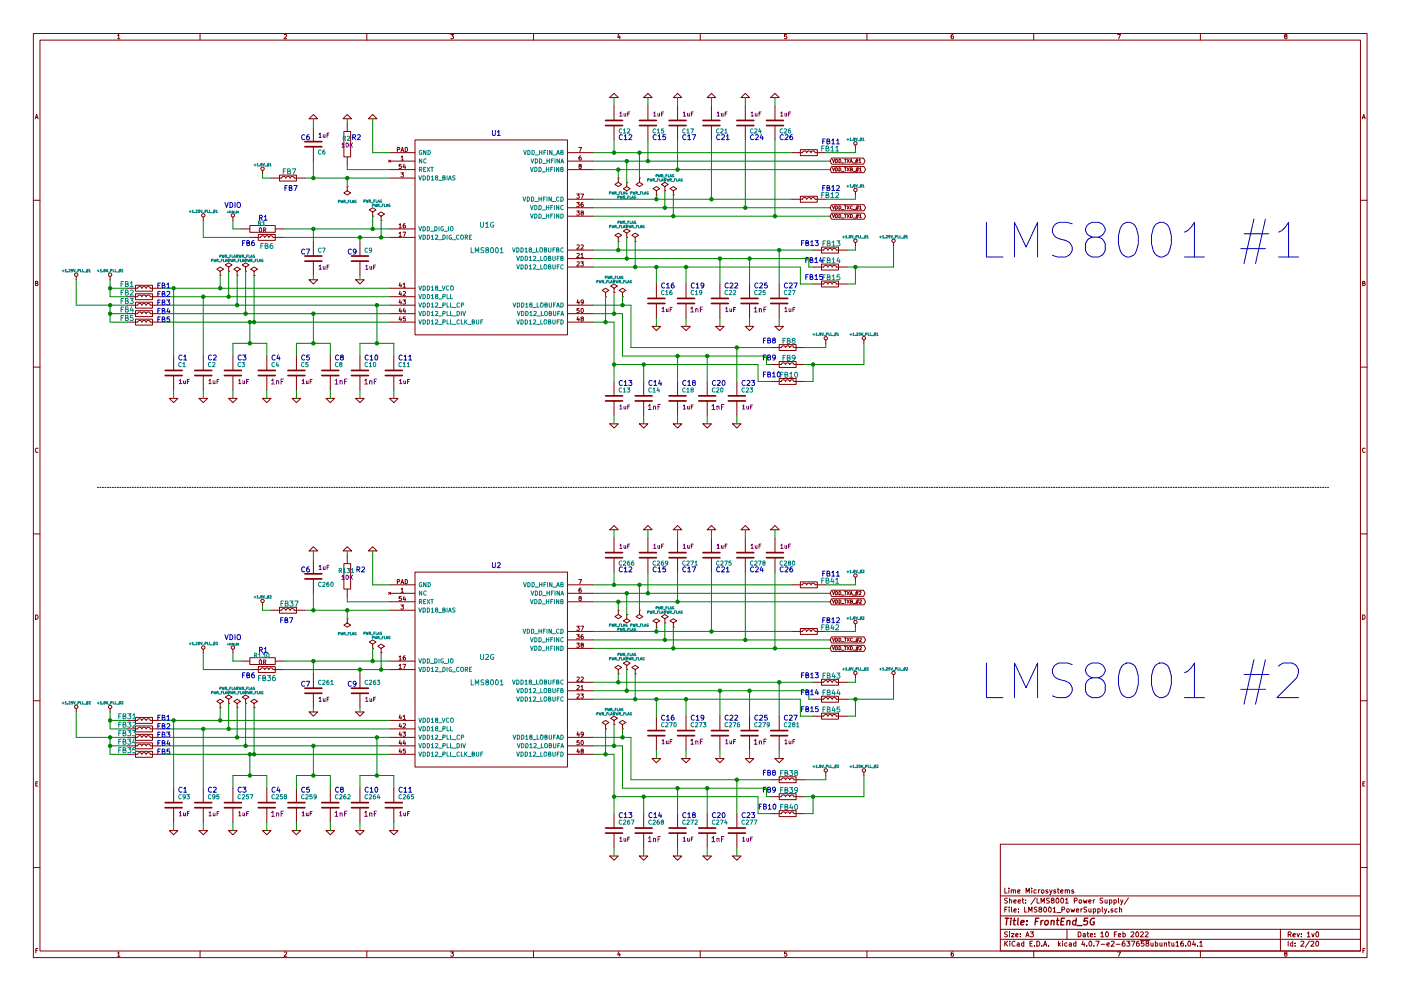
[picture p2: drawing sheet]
<svg xmlns="http://www.w3.org/2000/svg" width="420mm" height="297mm" viewBox="0 0 420 297" stroke-linecap="round" stroke-linejoin="round" font-family="sans-serif">
<g fill="none" stroke="#840000" stroke-width=".3">
<path d="M10 10h400v277h-400zM12 12h396v273.1h-396zM35.3 10.7l.3-.4v1.3M35.3 11.6h.7M60 10v2M85.2 10.4l.5-.1 .3 .4-.8 .9h.8M110 10v2M135.2 10.3h.8l-.4 .5 .4 .3-.1 .4h-.7M160 10v2M185.5 10.2l-.3 1h.8M185.9 10.8v.8M210 10v2"/>
<path d="M235.9 10.3h-.6v.6h.6l.1 .5-.3 .2-.4-.1M260 10v2M285.9 10.3l-.6 .3-.1 .8 .3 .2 .4-.1v-.6l-.4-.1-.3 .3M310 10v2M335.2 10.3h.8l-.5 1.3M360 10v2M385.5 10.9l-.3-.3 .3-.3 .4 .1v.4a.5 .5 0 0 0-.5 .2 .5 .5 0 0 0 0 .5l.3 .1 .3-.2-.3-.5M10.6 35.6l.4-1.3 .4 1.3M10.7 35.2h.6M92.7 35.6l1.3-1.3 1.2 1.3zM94 38.1v4.4M102.9 35.6l1.2-1.3 1.3 1.3z"/>
<path d="M103.1 39.4h2.1v7.6h-2.1zM104.1 36.9v2.5M110.5 35.6l1.3-1.3 1.2 1.3zM182.9 29.2l1.2-1.2 1.3 1.2zM184.1 31.8v4.3M184.1 37.6v4.3M193 29.2l1.3-1.2 1.3 1.2zM194.3 31.8v4.3M194.3 37.6v4.3M201.9 29.2l1.3-1.2 1.3 1.2zM203.2 31.8v4.3M203.2 37.6v4.3"/>
<path d="M212.1 29.2l1.3-1.2 1.2 1.2zM213.4 31.8v4.3M213.4 37.6v4.3M222.2 29.2l1.3-1.2 1.3 1.2zM223.5 31.8v4.3M223.5 37.6v4.3M231.1 29.2l1.3-1.2 1.3 1.2zM232.4 31.8v4.3M232.4 37.6v4.3M408.6 35.6l.4-1.3 .4 1.3M408.7 35.2h.6M78.7 51.1v1"/>
<path d="M81.3 53.4h2.5M83.8 52.5h5.1v1.8h-5.1zM83.9 53.4h.6l.5-.5 .5 .1 .2 .4 .5-.5 .6 .1 .2 .4 .5-.5 .5 .1 .3 .4h.5M88.9 53.4h2.5M94 44v4.3M104.1 55.9h.1M104.1 55.9v1.3l1.1 .6-1.1 .7-1-.7 1-.6M104.1 47v2.6M116.5 48l.6 .6M116.8 48.3h7.7M116.8 53.4h7.7M116.8 45.8h7.7"/>
<path d="M116.8 50.8h7.7M117.1 48l-.6 .6M119.2 44.8h.6v-.5l-.6-.1v1.3M120.2 51.8h.8l-.4 .5 .4 .1v.5h-.8M120.2 45.5l.4-1.3 .5 1.3M120.3 47.1l.3-.4v1.3M120.3 48h.7M120.3 49.3h-.6v.5h.6v.6h-.6M120.4 45.1h.6M121.2 49.2l-.3 .9h.8M121.5 49.7v.8M121.5 44.2a.64 .64 0 0 1 .7 .6 .64 .64 0 0 1-.7 .7z"/>
<path d="M124.5 41.9h45.7v58.5h-45.7zM170.2 48.3h7.6M170.2 45.8h7.6M170.2 50.8h7.6M170.2 59.7h7.6M172.9 58.2h.8l-.4 .4 .4 .1v.6h-.8M173.6 44.2h.8l-.5 1.3M173.9 49.8l-.3-.2 .3-.3 .4 .1v.3a.52 .52 0 0 0-.6 .1 .52 .52 0 0 0 0 .6h.6l-.2-.6M174.2 58.2h.8l-.5 1.2M174.2 46.7l-.5 .3-.1 .7 .3 .3 .4-.1-.1-.6-.3-.1-.3 .2M185.4 53.4h.1M185.4 53.4v1.2l1 .7-1 .6-1-.6 1-.7"/>
<path d="M188 54.6h.1M188 54.6v1.3l1 .7-1 .6-1.1-.6 1.1-.7M191.8 53.4h.1M191.8 53.4v1.2l1 .7-1 .6-1-.6 1-.7M196.8 58.5h.1M196.8 57.2l1.1-.6-1.1-.7-1 .7 1 .6v1.3M199.4 57.2h.1M199.4 55.9l1-.6-1-.7-1 .7 1 .6v1.3M201.9 58.5h.1M201.9 57.2l1-.6-1-.7-1 .7 1 .6v1.3M237.5 45.8h2.5M237.5 59.7h2.5"/>
<path d="M240 44.9h5.1v1.7h-5.1zM240 58.8h5.1v1.8h-5.1zM240.2 45.8h.5l.5-.6 .5 .2 .2 .4 .5-.6 .6 .2 .2 .4 .5-.6 .5 .2 .3 .4h.5M240.2 59.7h.5l.5-.5 .5 .1 .2 .4 .5-.5 .6 .1 .2 .4 .5-.5 .5 .1 .3 .4h.5M245.1 45.8h2.5M245.1 59.7h2.5M249.4 47.4h9.6l.4 .9-.4 .9h-9.6l-.5-.9zM249.4 49.9h9.7l.5 .9-.5 1h-9.7l-.5-1zM249.7 47.7l.3 1 .3-1M249.7 50.3l.3 1 .3-1M250.6 47.7a.5 .5 0 0 1 .6 .5 .5 .5 0 0 1-.6 .5zM250.6 50.3a.5 .5 0 0 1 .6 .5 .5 .5 0 0 1-.6 .5z"/>
<path d="M251.6 47.7a.5 .5 0 0 1 .6 .5 .5 .5 0 0 1-.6 .5zM251.6 50.3a.5 .5 0 0 1 .6 .5 .5 .5 0 0 1-.6 .5zM252.4 48.8h.7M252.4 51.4h.7M253.2 47.7h.6M253.2 50.3h.6M253.5 47.7v1M253.5 50.3v1M254.1 47.7l.6 1M254.1 50.3l.6 1M254.7 47.7l-.6 1M254.7 50.3l-.6 1"/>
<path d="M254.9 48.7l.4-1 .3 1M255 48.4h.5M255.1 50.8l.4-.1v-.3l-.4-.1v1h.3l.3-.4-.3-.1M255.7 48.8h.7M255.8 51.4h.8M256.5 43.5v1M256.5 57.4v1.1M256.5 48.5h.8M256.6 48.1h.7M256.7 51h.7M256.8 50.6h.7M256.9 47.6l-.3 1.3"/>
<path d="M257.1 50.2l-.3 1.3M257.3 47.6l-.4 1.3M257.4 50.2l-.3 1.3M257.6 48l.3-.3v1M257.6 48.7h.6M257.8 50.6l.3-.3v1M257.8 51.3h.5M10 60h2M61 65.1v1M69.8 65.1v1M72.4 68.6h2.5M74.9 67.6h7.6v2h-7.6z"/>
<path d="M74.9 71.2h2.6M77.5 70.3h5v1.7h-5zM77.6 71.2h.5l.5-.6 .5 .2 .3 .4 .5-.6 .5 .2 .2 .4 .6-.6 .5 .2 .2 .4h.5M82.5 68.6h2.6M82.5 71.2h2.6M94 72.4v4.3M94 78.3v4.3M107.9 72.4v4.3M107.9 78.3v4.3M111.8 64.8h.1M111.8 63.5l1-.6-1-.6-1.1 .6 1.1 .6v1.3M114.3 66.1h.1"/>
<path d="M114.3 64.8l1-.6-1-.7-1 .7 1 .6v1.3M116.8 68.6h7.7M116.8 71.2h7.7M119.7 67.4l.3-.4v1.3M119.7 69.9l.3-.3v1.3M119.7 68.3h.7M119.7 70.9h.7M120.8 69.6h.9l-.6 1.3M121.5 67l-.5 .3-.1 .8 .2 .2 .5-.1-.1-.6-.4-.1-.2 .3M170.2 77.5h7.6M170.2 75h7.6M170.2 62.3h7.6"/>
<path d="M170.2 64.8h7.6M172.9 60.7h.8l-.4 .5 .4 .1v.5h-.8M172.9 63.2h.8l-.4 .5 .4 .1v.6h-.8M173 76l.5-.1 .2 .4-.8 .9h.8M173 73.5l.5-.1 .2 .3-.8 1h.8M173 78.6l.5-.1 .2 .3-.8 .9h.8M174.2 78.5h.8l-.5 .5 .4 .1v.5h-.7M174.2 76.3l.4-.4v1.3M174.2 73.5l.5-.1 .3 .3-.8 1h.8M174.2 77.2h.8M174.5 63.8l-.3-.3 .3-.3 .4 .1v.3a.52 .52 0 0 0-.5 .2 .52 .52 0 0 0-.1 .6h.6l-.2-.6M174.8 60.7l-.5 .3-.1 .7 .3 .3 .4-.2-.1-.6h-.3l-.3 .2"/>
<path d="M185.4 72.4h.1M185.4 71.2l1-.7-1-.6-1 .6 1 .7v1.2M188 71.2h.1M188 69.9l1-.6-1-.7-1.1 .7 1.1 .6v1.3M190.5 72.4h.1M190.5 71.2l1-.7-1-.6-1 .6 1 .7v1.2M243.8 75h2.6M246.4 74.1h5.1v1.8h-5.1zM246.4 79.2h5.1v1.7h-5.1zM246.5 75h.5l.5-.5 .6 .1 .2 .4 .5-.5 .5 .1 .3 .4 .5-.5 .5 .1 .2 .4h.5M249.4 61.4h9.7l.5 .9-.5 .9h-9.7l-.5-.9zM249.4 63.9h9.7l.5 .9-.5 .9h-9.7l-.5-.9z"/>
<path d="M249.7 61.7l.3 1 .3-1M249.7 64.2l.3 1 .3-1M250.6 61.7a.5 .5 0 0 1 .6 .5 .5 .5 0 0 1-.6 .5zM250.6 64.2a.5 .5 0 0 1 .6 .5 .5 .5 0 0 1-.6 .5zM251.5 75h2.5M251.6 61.7a.5 .5 0 0 1 .6 .5 .5 .5 0 0 1-.6 .5zM251.6 64.2a.5 .5 0 0 1 .6 .5 .5 .5 0 0 1-.6 .5zM252.4 62.8h.7M252.4 65.3h.7M253.2 61.7h.6M253.2 64.2h.6M253.5 61.7v1"/>
<path d="M253.5 64.2v1M254.1 61.7l.6 1M254.1 64.2l.6 1M254.7 61.7l-.6 1M254.7 64.2l-.6 1M255.1 64.2a.5 .5 0 0 1 .6 .5 .5 .5 0 0 1-.6 .5zM255.7 61.8a.44 .44 0 0 0-.7 .4 .44 .44 0 0 0 .7 .4M255.8 62.8h.8M255.8 65.3h.8M256.5 72.7v1M256.7 62.5h.7M256.7 65h.7"/>
<path d="M256.8 62h.7M256.8 64.6h.7M257.1 61.6l-.3 1.3M257.1 64.1l-.3 1.3M257.4 61.6l-.3 1.3M257.4 64.1l-.3 1.3M257.8 62l.3-.3v1M257.8 64.5l.3-.3v1M257.8 62.7h.5M257.8 65.2h.5M268 72.7v1M408 60h2"/>
<path d="M10.7 84.9l.5-.1 .1-.4-.6-.1v1.3h.5l.2-.4-.3-.3M22.9 82.8v1.1M33 82.8v1.1M38.1 94h2.5M38.1 86.4h2.5M38.1 88.9h2.5M38.1 91.5h2.5M38.1 96.6h2.5M40.6 93.1h5.1v1.8h-5.1zM40.6 95.7h5.1v1.7h-5.1zM40.6 90.6h5.1v1.8h-5.1zM40.6 88h5.1v1.8h-5.1z"/>
<path d="M40.6 85.5h5.1v1.8h-5.1zM40.8 94h.5l.5-.5 .5 .1 .2 .4 .6-.5 .5 .1 .2 .4 .5-.5 .6 .1 .2 .4h.5M40.8 96.6h.5l.5-.6 .5 .2 .2 .4 .6-.6 .5 .2 .2 .4 .5-.6 .6 .2 .2 .4h.5M40.8 91.5h.5l.5-.5 .5 .1 .2 .4 .6-.5 .5 .1 .2 .4 .5-.5 .6 .1 .2 .4h.5M40.8 88.9h.5l.5-.5 .5 .2 .2 .3 .6-.5 .5 .2 .2 .3 .5-.5 .6 .2 .2 .3h.5M40.8 86.4h.5l.5-.5 .5 .1 .2 .4 .6-.5 .5 .1 .2 .4 .5-.5 .6 .1 .2 .4h.5M45.7 94h2.6M45.7 86.4h2.6M45.7 88.9h2.6M45.7 91.5h2.6M45.7 96.6h2.6M66 82.6h.1"/>
<path d="M66 81.3l1.1-.6-1.1-.7-1 .7 1 .6v1.3M68.6 81.3h.1M68.6 80l1-.6-1-.6-1 .6 1 .6v1.3M71.1 82.6h.1M71.1 81.3l1-.6-1-.7-1 .7 1 .6v1.3M73.7 81.3h.1M73.7 80l1-.6-1-.6-1.1 .6 1.1 .6v1.3M76.2 82.6h.1M76.2 81.3l1-.6-1-.7-1 .7 1 .6v1.3M92.7 83.9h2.5l-1.2 1.2zM106.7 83.9h2.5l-1.3 1.2zM116.8 94h7.7"/>
<path d="M116.8 86.4h7.7M116.8 88.9h7.7M116.8 91.5h7.7M116.8 96.6h7.7M120 84.7l-.3 1h.7M120 87.3l-.3 .9h.7M120 89.8l-.3 .9h.7M120 92.4l-.3 .9h.7M120 94.9l-.3 .9h.7M120.3 85.2v.9M120.3 87.8v.8M120.3 90.3v.9"/>
<path d="M120.3 92.8v.9M120.3 95.4v.9M120.8 89.9h.8l-.4 .5 .4 .1v.5h-.8M120.9 85.2l.4-.4v1.3M120.9 87.5l.5-.1 .2 .3-.8 .9h.8M120.9 86.1h.7M121.2 92.4l-.3 .9h.8M121.5 92.8v.9M121.6 95h-.6l-.1 .6h.7v.5h-.7M170.2 94h7.6M170.2 80h7.6M170.2 91.5h7.6"/>
<path d="M170.2 96.6h7.6M173.3 94.9l-.3 .9h.8M173.3 89.8l-.3 .9h.8M173.6 90.3v.9M173.6 95.4v.9M173.7 92.4h-.6l-.1 .6h.7v.6h-.7M174.3 92.5l.2-.1a.61 .61 0 0 1 .5 .7 .61 .61 0 0 1-.6 .5zM174.5 95.5l-.3-.2 .3-.3 .4 .1v.3a.52 .52 0 0 0-.5 .2 .52 .52 0 0 0-.1 .5h.6l-.2-.6M175 90.4l-.3 .3-.4-.1v-.6l.4-.1 .3 .2-.1 .8-.6 .3M181.6 88.9h.1M181.6 87.7l1-.7-1-.6-1 .6 1 .7v1.2M184.1 87.7h.1"/>
<path d="M184.1 86.4l1.1-.6-1.1-.7-1 .7 1 .6v1.3M186.7 88.9h.1M186.7 87.7l1-.7-1-.6-1 .6 1 .7v1.2M195.6 97.8h2.5l-1.3 1.3zM196.8 85.1v4.3M196.8 91v4.3M204.5 97.8h2.5l-1.3 1.3zM205.7 85.1v4.3M205.7 91v4.3M214.6 97.8h2.6l-1.3 1.3zM215.9 85.1v4.3M215.9 91v4.3"/>
<path d="M223.5 97.8h2.6l-1.3 1.3zM224.8 85.1v4.3M224.8 91v4.3M232.4 97.8h2.5l-1.2 1.3zM233.7 85.1v4.3M233.7 91v4.3M243.8 80h2.6M243.8 85.1h2.6M246.4 84.2h5.1v1.8h-5.1zM246.5 85.1h.5l.5-.5 .6 .1 .2 .4 .5-.5 .5 .1 .3 .4 .5-.5 .5 .1 .2 .4h.5M246.5 80h.5l.5-.5 .6 .2 .2 .3 .5-.5 .5 .2 .3 .3 .5-.5 .5 .2 .2 .3h.5M251.5 80h2.5"/>
<path d="M251.5 85.1h2.5M408.7 84.9l.5-.1 .1-.4-.6-.1v1.3h.5l.2-.4-.3-.3M10 110h2M50.8 119.4h2.5l-1.2 1.3zM52.1 106.7v4.3M52.1 112.6v4.3M59.7 119.4h2.5l-1.2 1.3zM61 106.7v4.3M61 112.6v4.3M68.6 119.4h2.5l-1.3 1.3zM69.8 106.7v4.3M69.8 112.6v4.3"/>
<path d="M78.7 119.4h2.6l-1.3 1.3zM80 106.7v4.3M80 112.6v4.3M87.6 119.4h2.6l-1.3 1.3zM88.9 106.7v4.3M88.9 112.6v4.3M97.8 119.4h2.5l-1.2 1.3zM99.1 106.7v4.3M99.1 112.6v4.3M106.7 119.4h2.5l-1.3 1.3zM107.9 106.7v4.3M107.9 112.6v4.3"/>
<path d="M116.8 119.4h2.6l-1.3 1.3zM118.1 106.7v4.3M118.1 112.6v4.3M184.1 114.3v4.4M193 114.3v4.4M203.2 114.3v4.4M212.1 114.3v4.4M221 114.3v4.4M231.1 104.2h2.6M231.1 114.3h2.6M231.1 109.3h2.6M233.7 103.3h5.1v1.8h-5.1z"/>
<path d="M233.7 113.4h5.1v1.8h-5.1zM233.7 108.4h5.1v1.7h-5.1zM233.8 104.2h.5l.5-.5 .6 .1 .2 .4 .5-.5 .5 .1 .3 .4 .5-.5 .5 .1 .2 .4h.5M233.8 114.3h.5l.5-.5 .6 .2 .2 .3 .5-.5 .5 .2 .3 .3 .5-.5 .5 .2 .2 .3h.5M233.8 109.3h.5l.5-.6 .6 .2 .2 .4 .5-.6 .5 .2 .3 .4 .5-.6 .5 .2 .2 .4h.5M238.8 104.2h2.5M238.8 114.3h2.5M238.8 109.3h2.5M247.6 101.9v1M259.1 101.9v1M408 110h2M11.4 134.4a.58 .58 0 0 0-.8 .6 .58 .58 0 0 0 .8 .5"/>
<path d="M182.9 127h2.5l-1.3 1.3zM184.1 120.2v4.3M191.8 127h2.5l-1.3 1.3zM193 120.2v4.3M201.9 127h2.6l-1.3 1.3zM203.2 120.2v4.3M210.8 127h2.6l-1.3 1.3zM212.1 120.2v4.3M219.7 127h2.5l-1.2 1.3zM221 120.2v4.3M409.4 134.4a.58 .58 0 0 0-.8 .6 .58 .58 0 0 0 .8 .5M182.9 158.8l1.2-1.3 1.3 1.3z"/>
<path d="M193 158.8l1.3-1.3 1.3 1.3zM201.9 158.8l1.3-1.3 1.3 1.3zM212.1 158.8l1.3-1.3 1.2 1.3zM222.2 158.8l1.3-1.3 1.3 1.3zM231.1 158.8l1.3-1.3 1.3 1.3zM10 160h2M94 163.9l1.2 1.2h-2.5zM94 167.7v4.3M94 173.5v4.3M102.9 165.1l1.2-1.2 1.3 1.2zM103.1 168.9h2.1v7.7h-2.1zM104.1 166.4v2.5"/>
<path d="M104.1 176.6v2.5M110.5 165.1l1.3-1.2 1.2 1.2zM116.5 177.5l.6 .6M116.8 177.8h7.7M116.8 175.3h7.7M117.1 177.5l-.6 .6M119.2 174.4l.6-.1v-.5l-.6-.1v1.3M120.2 175l.4-1.3 .5 1.3M120.3 176.6l.3-.3v1.2M120.3 177.5h.7M120.3 178.8h-.6v.6h.6v.5h-.6M120.4 174.6h.6"/>
<path d="M121.2 178.7l-.3 .9h.8M121.5 179.2v.9M121.5 173.7a.64 .64 0 0 1 .7 .7 .64 .64 0 0 1-.7 .6zM124.5 171.5h45.7v58.4h-45.7zM170.2 177.8h7.6M170.2 175.3h7.6M173.6 173.7h.8l-.5 1.3M173.9 179.3l-.3-.2 .3-.3 .4 .1v.3a.52 .52 0 0 0-.6 .2 .52 .52 0 0 0 0 .5h.6l-.2-.6M174.2 176.3l-.5 .3-.1 .7 .3 .2 .4-.1-.1-.6-.3-.1-.3 .3M184.1 161.3v4.3M184.1 167.2v4.3M194.3 161.3v4.3"/>
<path d="M194.3 167.2v4.3M203.2 161.3v4.3M203.2 167.2v4.3M213.4 161.3v4.3M213.4 167.2v4.3M223.5 161.3v4.3M223.5 167.2v4.3M232.4 161.3v4.3M232.4 167.2v4.3M237.5 175.3h2.5M240 174.4h5.1v1.8h-5.1zM240.2 175.3h.5l.5-.5 .5 .1 .2 .4 .5-.5 .6 .1 .2 .4 .5-.5 .5 .1 .3 .4h.5"/>
<path d="M245.1 175.3h2.5M249.4 176.9h9.6l.4 .9-.4 1h-9.6l-.5-1zM249.4 179.5h9.7l.5 .9-.5 .9h-9.7l-.5-.9zM249.7 177.3l.3 1 .3-1M249.7 179.8l.3 1 .3-1M250.6 177.3a.5 .5 0 0 1 .6 .5 .5 .5 0 0 1-.6 .5zM250.6 179.8a.5 .5 0 0 1 .6 .5 .5 .5 0 0 1-.6 .5zM251.6 177.3a.5 .5 0 0 1 .6 .5 .5 .5 0 0 1-.6 .5zM251.6 179.8a.5 .5 0 0 1 .6 .5 .5 .5 0 0 1-.6 .5zM252.4 178.4h.7M253.2 177.3h.6M253.2 179.8h.6"/>
<path d="M253.5 177.3v1M253.5 179.8v1M254.1 177.3l.6 1M254.1 179.8l.6 1M254.7 177.3l-.6 1M254.7 179.8l-.6 1M254.9 178.3l.4-1 .3 1M255 178h.5M255.7 178.4h.7M256.5 173v1M256.5 178h.8M256.6 177.6h.7"/>
<path d="M256.9 177.2l-.3 1.3M257.1 179.7l-.3 1.3M257.3 177.2l-.4 1.3M257.4 179.7l-.3 1.3M257.6 177.4l.4-.1 .2 .3-.6 .7h.6M257.8 179.9l.3-.1 .2 .3-.6 .7h.6M408 160h2M10.7 184.3a.65 .65 0 0 1 .7 .7 .65 .65 0 0 1-.7 .6zM61 194.6v1M69.8 194.6v1M72.4 198.2h2.5M74.9 197.1h7.6v2.1h-7.6z"/>
<path d="M77.5 199.8h5v1.8h-5zM78.7 180.6v1M81.3 182.9h2.5M82.5 198.2h2.6M83.8 182h5.1v1.8h-5.1zM83.9 182.9h.6l.5-.5 .5 .1 .2 .4 .5-.5 .6 .1 .2 .4 .5-.5 .5 .1 .3 .4h.5M88.9 182.9h2.5M104.1 185.5h.1M104.1 185.5v1.2l1.1 .7-1.1 .6-1-.6 1-.7M111.8 194.3h.1M111.8 193.1l1-.7-1-.6-1.1 .6 1.1 .7v1.2M114.3 195.6h.1"/>
<path d="M114.3 194.3l1-.6-1-.6-1 .6 1 .6v1.3M116.8 182.9h7.7M116.8 180.4h7.7M116.8 198.2h7.7M119.7 196.9l.3-.3v1.3M119.7 199.5l.3-.4v1.3M119.7 197.9h.7M120.2 181.3h.8l-.4 .5 .4 .1v.6h-.8M120.8 199.1h.9l-.6 1.3M121.5 196.6l-.5 .3-.1 .7 .2 .3 .5-.2-.1-.6h-.4l-.2 .2M170.2 180.4h7.6M170.2 191.8h7.6"/>
<path d="M170.2 189.3h7.6M170.2 194.3h7.6M172.9 190.2h.8l-.4 .5 .4 .1v.6h-.8M172.9 187.7h.8l-.4 .5 .4 .1v.5h-.8M172.9 192.8h.8l-.4 .5 .4 .1v.5h-.8M174.2 187.7h.8l-.5 1.3M174.5 193.3l-.3-.2 .3-.3 .4 .1v.3a.52 .52 0 0 0-.5 .1 .52 .52 0 0 0-.1 .6h.6l-.2-.6M174.8 190.2l-.5 .3-.1 .7 .3 .3 .4-.1-.1-.6-.3-.1-.3 .2M185.4 182.9h.1M185.4 182.9v1.3l1 .6-1 .7-1-.7 1-.6M188 184.2h.1M188 184.2v1.3l1 .6-1 .6-1.1-.6 1.1-.6"/>
<path d="M188 199.4l1-.6-1-.6-1.1 .6 1.1 .6v1.3M191.8 182.9h.1M191.8 182.9v1.3l1 .6-1 .7-1-.7 1-.6M196.8 188h.1M196.8 186.7l1.1-.6-1.1-.6-1 .6 1 .6v1.3M199.4 186.7h.1M199.4 185.5l1-.7-1-.6-1 .6 1 .7v1.2M201.9 188h.1M201.9 186.7l1-.6-1-.6-1 .6 1 .6v1.3M237.5 189.3h2.5M240 188.4h5.1v1.8h-5.1zM240.2 189.3h.5l.5-.5 .5 .1 .2 .4 .5-.5 .6 .1 .2 .4 .5-.5 .5 .1 .3 .4h.5"/>
<path d="M245.1 189.3h2.5M249.4 190.9h9.7l.5 .9-.5 .9h-9.7l-.5-.9zM249.4 193.4h9.7l.5 .9-.5 1h-9.7l-.5-1zM249.7 191.2l.3 1 .3-1M249.7 193.8l.3 1 .3-1M250.6 191.2a.5 .5 0 0 1 .6 .5 .5 .5 0 0 1-.6 .5zM250.6 193.8a.5 .5 0 0 1 .6 .5 .5 .5 0 0 1-.6 .5zM251.6 191.2a.5 .5 0 0 1 .6 .5 .5 .5 0 0 1-.6 .5zM251.6 193.8a.5 .5 0 0 1 .6 .5 .5 .5 0 0 1-.6 .5zM252.4 180.9h.7M252.4 192.3h.7M252.4 194.9h.7"/>
<path d="M253.2 191.2h.6M253.2 193.8h.6M253.5 191.2v1M253.5 193.8v1M254.1 191.2l.6 1M254.1 193.8l.6 1M254.7 191.2l-.6 1M254.7 193.8l-.6 1M255.1 180.3l.4-.1v-.3l-.4-.1v1h.3l.3-.3-.3-.2M255.1 193.8a.5 .5 0 0 1 .6 .5 .5 .5 0 0 1-.6 .5zM255.7 191.3a.44 .44 0 0 0-.7 .4 .44 .44 0 0 0 .7 .4M255.8 180.9h.8"/>
<path d="M255.8 192.3h.8M255.8 194.9h.8M256.5 187v1M256.7 180.6h.7M256.7 192h.7M256.7 194.5h.7M256.8 180.1h.7M256.8 191.6h.7M256.8 194.1h.7M257.1 191.1l-.3 1.3M257.1 193.7l-.3 1.3M257.4 191.1l-.3 1.3"/>
<path d="M257.4 193.7l-.3 1.3M257.8 191.3l.3-.1 .2 .3-.6 .7h.6M257.8 193.9l.3-.1 .2 .3-.6 .7h.6M408.7 184.3a.65 .65 0 0 1 .7 .7 .65 .65 0 0 1-.7 .6zM10 210h2M22.9 212.4v1M33 212.4v1M38.1 215.9h2.5M38.1 218.5h2.5M40.6 217.6h5.1v1.8h-5.1zM40.6 215h5.1v1.8h-5.1zM40.8 218.5h.5l.5-.5 .5 .1 .2 .4 .6-.5 .5 .1 .2 .4 .5-.5 .6 .1 .2 .4h.5"/>
<path d="M40.8 215.9h.5l.5-.5 .5 .2 .2 .3 .6-.5 .5 .2 .2 .3 .5-.5 .6 .2 .2 .3h.5M45.7 215.9h2.6M45.7 218.5h2.6M66 212.1h.1M66 210.9l1.1-.7-1.1-.6-1 .6 1 .7v1.2M68.6 210.9h.1M68.6 209.6l1-.6-1-.7-1 .7 1 .6v1.3M71.1 212.1h.1M71.1 210.9l1-.7-1-.6-1 .6 1 .7v1.2M73.7 210.9h.1M73.7 209.6l1-.6-1-.7-1.1 .7 1.1 .6v1.3M74.9 200.7h2.6"/>
<path d="M76.2 212.1h.1M76.2 210.9l1-.7-1-.6-1 .6 1 .7v1.2M77.6 200.7h.5l.5-.5 .5 .1 .3 .4 .5-.5 .5 .1 .2 .4 .6-.5 .5 .1 .2 .4h.5M82.5 200.7h2.6M92.7 213.4h2.5l-1.2 1.3zM94 202v4.3M94 207.8v4.3M106.7 213.4h2.5l-1.3 1.3zM107.9 202v4.3M107.9 207.8v4.3M116.8 215.9h7.7M116.8 218.5h7.7"/>
<path d="M116.8 200.7h7.7M119.7 200.4h.7M120 214.3l-.3 .9h.7M120 216.8l-.3 .9h.7M120 219.4l-.3 .9h.7M120.3 214.8v.8M120.3 217.3v.9M120.3 219.8v.9M120.8 219.4h.8l-.4 .5 .4 .1v.6h-.8M120.9 214.7l.4-.3v1.2M120.9 217l.5-.1 .2 .4-.8 .9h.8M120.9 215.6h.7"/>
<path d="M170.2 207h7.6M170.2 204.5h7.6M170.2 209.6h7.6M173 205.6l.5-.1 .2 .3-.8 .9h.8M173 203l.5-.1 .2 .4-.8 .9h.8M173 208.1l.5-.1 .2 .4-.8 .9h.8M173.3 219.4l-.3 .9h.8M173.6 219.8v.9M174.2 208h.8l-.5 .5 .4 .1v.6h-.7M174.2 205.8l.4-.3v1.2M174.2 203l.5-.1 .3 .4-.8 .9h.8M174.2 206.7h.8"/>
<path d="M175 220l-.3 .2h-.4v-.7l.4-.1 .3 .3-.1 .7-.6 .3M181.6 218.5h.1M181.6 217.2l1-.6-1-.7-1 .7 1 .6v1.3M184.1 217.2h.1M184.1 215.9l1.1-.6-1.1-.6-1 .6 1 .6v1.3M185.4 202h.1M185.4 200.7l1-.6-1-.7-1 .7 1 .6v1.3M186.7 218.5h.1M186.7 217.2l1-.6-1-.7-1 .7 1 .6v1.3M188 200.7h.1M190.5 202h.1M190.5 200.7l1-.6-1-.7-1 .7 1 .6v1.3"/>
<path d="M196.8 214.7v4.3M205.7 214.7v4.3M215.9 214.7v4.3M224.8 214.7v4.3M233.7 214.7v4.3M243.8 204.5h2.6M243.8 209.6h2.6M243.8 214.7h2.6M246.4 203.6h5.1v1.8h-5.1zM246.4 213.8h5.1v1.8h-5.1zM246.4 208.7h5.1v1.8h-5.1zM246.5 204.5h.5l.5-.5 .6 .1 .2 .4 .5-.5 .5 .1 .3 .4 .5-.5 .5 .1 .2 .4h.5"/>
<path d="M246.5 214.7h.5l.5-.5 .6 .1 .2 .4 .5-.5 .5 .1 .3 .4 .5-.5 .5 .1 .2 .4h.5M246.5 209.6h.5l.5-.5 .6 .1 .2 .4 .5-.5 .5 .1 .3 .4 .5-.5 .5 .1 .2 .4h.5M251.5 204.5h2.5M251.5 209.6h2.5M251.5 214.7h2.5M256.5 202.2v1M268 202.2v1M408 210h2M10.7 234.9h.5M11.3 234.3h-.6v1.3h.6M38.1 223.6h2.5M38.1 221h2.5"/>
<path d="M38.1 226.1h2.5M40.6 222.7h5.1v1.7h-5.1zM40.6 225.2h5.1v1.8h-5.1zM40.6 220.1h5.1v1.8h-5.1zM40.8 223.6h.5l.5-.6 .5 .2 .2 .4 .6-.6 .5 .2 .2 .4 .5-.6 .6 .2 .2 .4h.5M40.8 226.1h.5l.5-.5 .5 .1 .2 .4 .6-.5 .5 .1 .2 .4 .5-.5 .6 .1 .2 .4h.5M40.8 221h.5l.5-.5 .5 .1 .2 .4 .6-.5 .5 .1 .2 .4 .5-.5 .6 .1 .2 .4h.5M45.7 223.6h2.6M45.7 221h2.6M45.7 226.1h2.6M52.1 236.3v4.3M61 236.3v4.3"/>
<path d="M69.8 236.3v4.3M80 236.3v4.3M88.9 236.3v4.3M99.1 236.3v4.3M107.9 236.3v4.3M116.8 223.6h7.7M116.8 221h7.7M116.8 226.1h7.7M118.1 236.3v4.3M120 221.9l-.3 .9h.7M120 224.4l-.3 1h.7M120.3 222.4v.9"/>
<path d="M120.3 224.9v.9M121.2 221.9l-.3 .9h.8M121.5 222.4v.9M121.6 224.5h-.6l-.1 .6h.7v.6h-.7M170.2 223.6h7.6M170.2 221h7.6M170.2 226.1h7.6M173.3 224.4l-.3 1h.8M173.6 224.9v.9M173.7 222h-.6l-.1 .6h.7v.5h-.7M174.3 222.1l.2-.1a.61 .61 0 0 1 .5 .6 .61 .61 0 0 1-.6 .6zM174.5 225.1l-.3-.3 .3-.3 .4 .1v.3a.52 .52 0 0 0-.5 .2 .52 .52 0 0 0-.1 .6h.6l-.2-.6"/>
<path d="M195.6 227.4h2.5l-1.3 1.2zM196.8 220.5v4.3M204.5 227.4h2.5l-1.3 1.2zM205.7 220.5v4.3M214.6 227.4h2.6l-1.3 1.2zM215.9 220.5v4.3M223.5 227.4h2.6l-1.3 1.2zM224.8 220.5v4.3M231.1 233.7h2.6M231.1 238.8h2.6M232.4 227.4h2.5l-1.2 1.2zM233.7 232.8h5.1v1.8h-5.1z"/>
<path d="M233.7 237.9h5.1v1.8h-5.1zM233.7 220.5v4.3M233.8 233.7h.5l.5-.5 .6 .1 .2 .4 .5-.5 .5 .1 .3 .4 .5-.5 .5 .1 .2 .4h.5M233.8 238.8h.5l.5-.5 .6 .1 .2 .4 .5-.5 .5 .1 .3 .4 .5-.5 .5 .1 .2 .4h.5M238.8 233.7h2.5M238.8 238.8h2.5M247.6 231.4v1M259.1 231.4v1M408.7 234.9h.4M409.3 234.3h-.6v1.3h.6M50.8 249h2.5l-1.2 1.2zM52.1 242.1v4.3"/>
<path d="M59.7 249h2.5l-1.2 1.2zM61 242.1v4.3M68.6 249h2.5l-1.3 1.2zM69.8 242.1v4.3M78.7 249h2.6l-1.3 1.2zM80 242.1v4.3M87.6 249h2.6l-1.3 1.2zM88.9 242.1v4.3M97.8 249h2.5l-1.2 1.2zM99.1 242.1v4.3M106.7 249h2.5l-1.3 1.2zM107.9 242.1v4.3"/>
<path d="M116.8 249h2.6l-1.3 1.2zM118.1 242.1v4.3M182.9 256.6h2.5l-1.3 1.2zM184.1 243.9v4.3M184.1 249.7v4.3M191.8 256.6h2.5l-1.3 1.2zM193 243.9v4.3M193 249.7v4.3M201.9 256.6h2.6l-1.3 1.2zM203.2 243.9v4.3M203.2 249.7v4.3M210.8 256.6h2.6l-1.3 1.2z"/>
<path d="M212.1 243.9v4.3M212.1 249.7v4.3M219.7 256.6h2.5l-1.2 1.2zM221 243.9v4.3M221 249.7v4.3M231.1 243.9h2.6M233.7 243h5.1v1.8h-5.1zM233.8 243.9h.5l.5-.5 .6 .1 .2 .4 .5-.5 .5 .1 .3 .4 .5-.5 .5 .1 .2 .4h.5M238.8 243.9h2.5M300 253h108v32.1h-108zM10 260h2M300 278.5h108"/>
<path d="M300 274.5h108M300 268.5h108M301.3 266.2v1.5h.8M301.3 272.6h.6M302.1 271.9h-.8v1.5M302.1 279.4l-.8 .1a.64 .64 0 0 0 .8 .7l-.1 .5h-.7M302.1 269.3l-.8 .1a.64 .64 0 0 0 .8 .7l-.1 .5h-.7M302.6 266.2v.2M302.6 266.7v1M302.6 271.9v.1M302.6 272.4v1M302.8 279.3v.2"/>
<path d="M302.8 269.8h.6v.9M302.8 269.2v1.5M302.8 279.8v1M303.3 266.8h.6v.9M303.3 266.7v1M303.3 279.8h.8l-.8 1h.8M303.4 271.9v1.3l.2 .2M303.9 266.9l.2-.2 .4 .1 .1 .9M304 270.2l.7-.1v-.3l-.4-.1-.3 .2 .1 .7h.6M304.1 272.9l.7-.1-.1-.3-.4-.1-.2 .2v.7h.6M305.2 267.2l.7-.1v-.3l-.5-.1-.2 .2 .1 .7h.6M305.3 270.2l.7-.1v-.3l-.4-.1-.3 .2 .1 .7h.6"/>
<path d="M305.4 273.3v.1M305.4 272.5v.1M306 279.9v.1M306.5 269.7h.6M306.7 269.2v1.3l.4 .2M307.3 271.9v1.5h.7M307.6 270.6v.1M307.6 269.8v.1M307.7 267.7v-1.5l.5 1.1 .5-1.1v1.5M308.5 273.4v-1.5l.5 1.1 .5-1.1v1.5M309 279.3h.9l-.5 .6 .5 .1v.7h-.9M309.4 266.2v.2"/>
<path d="M309.4 266.7v1M310.5 269.1l-1.3 2M310.8 266.8l-.5-.1-.2 .3v.6h.7M311 272h-.8a.64 .64 0 0 0 .7 .8l-.1 .5h-.7M311 269.2v1.5h.7M311.4 266.7v1M311.8 272.5l-.2-.3 .2-.3 .5 .1v.4a.61 .61 0 0 0-.6 .2 .61 .61 0 0 0-.1 .7h.7l.1-.5-.3-.3M311.9 266.7l-.5 .3M312.2 270.7v-1.5l.5 1.1 .5-1.1v1.5M312.4 266.8h.6v.8h-.6zM313.1 272l.2-.1a.72 .72 0 0 1 .6 .8 .72 .72 0 0 1-.7 .6l-.2-.5zM314.2 266.8l-.3-.1-.3 .2 .1 .2 .5 .2v.3h-.6"/>
<path d="M314.6 272l.2-.1a.72 .72 0 0 1 .5 .8 .72 .72 0 0 1-.7 .6l-.2-.5zM314.7 269.3l-.8 .1a.64 .64 0 0 0 .7 .7v.5h-.8M314.8 266.7l.3 1M315.5 266.7l-.7 1.5M315.5 269.8l-.2-.2 .2-.4 .5 .1 .1 .4a.61 .61 0 0 0-.7 .2 .61 .61 0 0 0-.1 .7h.8v-.5l-.3-.3M315.8 272.3l.5-.4v1.5M315.8 273.4h.9M316.6 266.8l-.4-.1-.2 .2 .1 .2 .5 .2v.3h-.6M316.8 269.4l.2-.2a.72 .72 0 0 1 .6 .8 .72 .72 0 0 1-.7 .6l-.2-.5zM317 273.5h1.1M317.1 266.7h.6M317.3 266.2v1.3l.4 .2"/>
<path d="M318.1 267.2l.7-.1-.1-.3-.4-.1-.2 .2 .1 .7h.5M318.3 269.4l.2-.2a.72 .72 0 0 1 .5 .8 .72 .72 0 0 1-.7 .6l-.2-.5zM318.5 272.7l.7-.1 .1-.6-.8-.1v1.5M319.5 266.8h.5l.1 .9M319.5 266.7v1M319.5 269.6l.5-.4v1.5M319.5 270.7h.9M320 272.5h.6l-.1 .8h-.5zM320 278.5v3M320.1 266.9l.2-.2 .4 .1 .1 .9M321.2 272.4l.3 1 .2-.7 .3 .7 .3-1M322 266.8l-.4-.1-.2 .2 .1 .2 .5 .2v.3h-.6"/>
<path d="M322.2 270l.7-.1 .1-.5-.8-.2v1.5M322.8 272.9l.7-.1v-.3l-.5-.1-.2 .2 .1 .7h.6M323.3 279.3a.76 .76 0 0 1 .9 .8 .76 .76 0 0 1-.9 .7zM323.7 269.8h.6v.8h-.6zM324.2 272.4v1M324.6 272.4l-.4 .3M324.8 279.9h.6l.1 .9M324.9 269.7l.3 1 .3-.7 .2 .7 .3-1M325.9 272h-.8a.64 .64 0 0 0 .7 .8v.5h-.8M326 279.8h.5M326.2 279.3v1.3l.3 .2M326.5 270.2l.7-.1v-.3l-.5-.1-.2 .2 .1 .7h.6"/>
<path d="M326.5 272.4l.1 .9h.6M327.2 272.4v1M327.9 272.5l.4-.1 .3 .3-.1 .6h-.6M327.9 269.7v1M327.9 272.4v1.5M328.3 269.7l-.4 .3M328.3 279.9v.1M329.2 272.5l.5-.1 .2 .3-.1 .6h-.6M329.2 272.4v1.5M330.1 279.7l.5-.4v1.5M330.6 271.9v1.3l.2 .2M330.8 269.3l-.8 .1a.64 .64 0 0 0 .7 .7l-.1 .5h-.7"/>
<path d="M331.2 272.4l.4 1M331.4 269.7l.1 .9h.5M331.7 279.5l.2-.2a.72 .72 0 0 1 .5 .8 .72 .72 0 0 1-.6 .6l-.3-.5zM332 272.4l-.8 1.5M332 269.7v1M332.5 273.3v.1M332.7 269.8l.5-.1 .3 .3-.2 .6h-.6M332.7 269.7v1.5M333.7 272.5l-.3-.1-.3 .2 .1 .2 .5 .2v.3h-.6M334.1 269.8l.4-.1 .3 .3-.1 .6h-.6M334.1 269.7v1.5M334.9 279.3h-.7v1.5"/>
<path d="M335.1 272.5l-.5-.1-.2 .3v.6h.7M335.4 269.2v1.3l.2 .2M335.7 272.5h.6l.1 .9M335.7 271.9v1.5M336.1 269.7l.3 1M336.8 279.9l.4-.1 .3 .3-.1 .6h-.6M336.8 279.3v1.5M336.8 269.7l-.7 1.5M338.4 269.1l-1.2 2M339.2 279.5l.6-.2 .3 .4-1 1.1h1M340.8 279.5l.2-.2a.72 .72 0 0 1 .5 .8 .72 .72 0 0 1-.7 .6l-.2-.5zM342 279.5l.6-.2 .3 .4-.9 1.1h.9"/>
<path d="M343.5 279.5l.5-.2 .3 .4-.9 1.1h.9M384 278.5v6.6M389 279.8l.3 1 .4-1M390.3 279.9v.1M392 279.7l.5-.4v1.5M393.4 279.8l.4 1 .3-1M394.8 279.5l.2-.2a.72 .72 0 0 1 .5 .8 .72 .72 0 0 1-.7 .6l-.2-.5zM408 260h2M10.7 284.9h.5M11.4 284.3h-.7v1.3M35.3 285.7l.3-.4v1.3M35.3 286.6h.7"/>
<path d="M60 285.1v1.9M85.2 285.4l.5-.1 .3 .4-.8 .9h.8M110 285.1v1.9M135.2 285.3h.8l-.4 .5 .4 .3-.1 .4h-.7M160 285.1v1.9M185.5 285.3l-.3 .9h.8M185.9 285.8v.8M210 285.1v1.9M235.9 285.3h-.6v.6h.6l.1 .5-.3 .2-.4-.1M260 285.1v1.9M285.9 285.3l-.6 .3-.1 .8 .3 .2 .4-.1v-.6l-.4-.1-.3 .3M300 281.5h108"/>
<path d="M301.3 282.1v1.5M301.5 282.7l.7 .9M302.2 282.1l-.9 .9M302.8 282.1v.2M302.8 282.6v1M304.4 282.3a.67 .67 0 0 0-.9 .6 .67 .67 0 0 0 .9 .6M304.6 280.3l.7-.1v-.3l-.4-.1-.3 .2 .1 .7h.6M305.1 282.7h.5l.1 .9M305.7 283l-.7 .2 .2 .4 .5-.1M306 280.7v.1M307 282.7l-.4-.1-.3 .3 .1 .6h.6M307 282.1v1.5"/>
<path d="M307.6 280.8l.5-1.5 .5 1.5M307.8 280.4h.7M308.9 282.8h.5M309.6 282.1h-.7v1.5h.7M310 285.1v1.9M310.2 283.5v.1M310.9 282.1a.76 .76 0 0 1 .9 .8 .76 .76 0 0 1-.9 .7zM312.4 283.5v.1M313 283.6l.4-1.5 .5 1.5M313.1 283.2h.7M314.5 283.5v.1M317.4 282.1v1.5"/>
<path d="M317.6 283l.4 .6M318 282.6l-.6 .6M318.7 282.1v.2M318.7 282.6v1M320 282.7l-.4-.1-.3 .3 .1 .6h.6M320.7 282.7h.6v.9M321.3 283l-.7 .2 .2 .4 .5-.1M322.7 282.7l-.5-.1-.3 .3 .1 .6h.7M322.7 282.1v1.5M324.8 282l-.4 1.1h1M325.1 282.6v1M325.5 280.2l-.7 .3 .2 .3 .5-.1"/>
<path d="M325.9 283.5v.1M326.7 282.3l.2-.2a.72 .72 0 0 1 .6 .8 .72 .72 0 0 1-.7 .6l-.2-.5zM327 280.3l.7-.1-.1-.3-.4-.1-.2 .2 .1 .7h.5M328.1 283.5v.1M328.3 280.7v.1M328.6 282.1h1l-.6 1.5M330.1 280.8h.9M330.2 283h1.1M332 283.1l.7-.1-.1-.3-.4-.1-.2 .2 .1 .7h.5M333.3 282.3l.6-.2 .2 .4-.9 1.1h.9M334.2 280h.5M334.8 283h1.1"/>
<path d="M335.2 285.3h.8l-.5 1.3M335.4 280.3l.7-.1v-.3l-.5-.1-.2 .2 .1 .7h.6M337.3 282.1l-.7 .4-.1 .8 .3 .3 .5-.1v-.8h-.5l-.3 .3M337.9 282.1h.9l-.5 .6 .5 .1v.7h-.9M339.3 282.1h1l-.6 1.5M341.5 282.1l-.6 .4-.1 .8 .3 .3 .5-.1-.1-.8h-.4l-.3 .3M342 281.8h2.8M343 282.1h-.7l-.1 .7 .8-.1v.8h-.8M343.9 282.7l-.2-.2 .2-.4 .5 .2v.3a.61 .61 0 0 0-.6 .2 .61 .61 0 0 0-.1 .7h.7l.1-.5-.3-.3M345.2 282.6v.9h.6M345.8 282.6v1M346.5 282.7l.4-.1 .3 .3-.1 .6h-.6"/>
<path d="M346.5 282.1v1.5M347.9 282.6v.9h.6M348.5 282.6v1M349.2 282.7h.6v.9M349.2 282.6v1M350.3 282.6h.6M350.5 282.1v1.3l.4 .2M351.4 282.6l.1 .9h.5M352 282.6v1M352.7 282.5l.4-.4v1.5M352.7 283.6h.8M354.8 282.1l-.6 .4-.1 .8 .3 .3 .5-.1-.1-.8h-.4l-.3 .3"/>
<path d="M355.6 283.5v.1M356.4 282.3l.2-.2a.72 .72 0 0 1 .5 .8 .72 .72 0 0 1-.6 .6l-.3-.5zM358 282l-.3 1.1h.9M358.4 282.6v1M359.2 283.5v.1M359.8 282.5l.4-.4v1.5M359.8 283.6h.9M360 285.1v1.9M385.5 285.9l-.3-.3 .3-.3 .4 .1v.4a.5 .5 0 0 0-.5 .2 .5 .5 0 0 0 0 .5l.3 .1 .3-.2-.3-.5M386.3 280.1l.7-.1 .1-.5-.8-.2v1.5M386.3 282.1v1.5M386.7 280.1l.5 .7"/>
<path d="M387.7 282.7l-.5-.1-.2 .3v.6h.7M387.7 282.1v1.5M387.8 280.3l.7-.1-.1-.3-.4-.1-.2 .2v.7h.6M388.4 283.5v.1M388.4 282.7v.1M390.2 282.3l.6-.2 .2 .4-.9 1.1h.9M390.3 280.7v.1M392 280.8h.9M392.7 282l-1.2 2M393.2 282.3l.6-.2 .2 .4-.9 1.1h.9M394.7 282.3l.2-.2a.72 .72 0 0 1 .6 .8 .72 .72 0 0 1-.7 .6l-.2-.5zM408.7 284.9h.5"/>
<path d="M409.3 284.3h-.6v1.3"/>
<circle cx="78.7" cy="50.6" r=".51"/>
<circle cx="256.5" cy="43" r=".51"/>
<circle cx="256.5" cy="56.9" r=".51"/>
<circle cx="61" cy="64.6" r=".51"/>
<circle cx="69.9" cy="64.6" r=".51"/>
<circle cx="256.5" cy="72.2" r=".51"/>
<circle cx="268" cy="72.2" r=".51"/>
<circle cx="22.9" cy="82.3" r=".51"/>
<circle cx="33" cy="82.3" r=".51"/>
<circle cx="247.7" cy="101.4" r=".51"/>
<circle cx="259.1" cy="101.4" r=".51"/>
<circle cx="256.5" cy="172.5" r=".51"/>
<circle cx="61" cy="194.1" r=".51"/>
<circle cx="69.9" cy="194.1" r=".51"/>
<circle cx="78.7" cy="180.1" r=".51"/>
<circle cx="256.5" cy="186.5" r=".51"/>
<circle cx="22.9" cy="211.9" r=".51"/>
<circle cx="33" cy="211.9" r=".51"/>
<circle cx="256.5" cy="201.7" r=".51"/>
<circle cx="268" cy="201.7" r=".51"/>
<circle cx="247.7" cy="230.9" r=".51"/>
<circle cx="259.1" cy="230.9" r=".51"/>
</g>
<g fill="none" stroke="#840000" stroke-width=".41">
<path d="M301.4 275.2h1.2M302 275.2l-.2 2M303.2 275.9l-.2 1.3M303.3 275.2l-.1 .2M303.9 275.9h.7M304.2 275.2l-.2 1.7 .5 .3M305.4 275.2l-.2 1.7 .2 .3M306.1 276.6l1-.2v-.4l-.6-.1-.3 .3v.9h.7M307.9 277v.2M308.1 276l-.1 .2M310.5 276.2h.7M311.6 275.2h-1l-.2 2"/>
<path d="M312.3 275.9l-.2 1.3M312.8 275.9l-.6 .4M313.5 276.1l.3-.2 .6 .2-.1 .7-.4 .4-.5-.2zM315.3 276.1l.8-.1-.1 1.2M315.3 275.9l-.1 1.3M316.8 275.9h.8M317.2 275.2l-.2 1.7 .4 .3M318.2 276.2h.7M319.3 275.2h-1l-.2 2h.9M320 276.1l.8-.1v1.2M320.1 275.9l-.2 1.3M322.7 276h-.7l-.4 .8 .4 .4 .6-.1"/>
<path d="M322.8 275.2l-.2 2M323 277.4h1.5M326.2 275.2h-.9l-.2 1 .3-.2 .6 .1 .2 .3-.2 .6-.3 .2-.8-.2M328.2 275.3a.99 .99 0 0 0-1.2 .7 .99 .99 0 0 0 .7 1.2l.4-.2 .1-.6h-.4"/>
</g>
<g fill="none" stroke="#008484" stroke-width=".3">
<path d="M186.4 38.7a.56 .56 0 0 0-.7 .5 .56 .56 0 0 0 .7 .6M186.9 39l.4-.4v1.3M186.9 39.9h.8M188.2 38.7l.4-.1 .3 .4-.8 .9h.8M196.6 38.7a.56 .56 0 0 0-.8 .5 .56 .56 0 0 0 .8 .6M197.1 39l.4-.4v1.3M197.1 39.9h.7M199 38.6h-.6l-.1 .6h.7v.6h-.7M205.5 38.7a.56 .56 0 0 0-.8 .5 .56 .56 0 0 0 .8 .6M206 39l.3-.4v1.3M206 39.9h.7M207.1 38.6h.9l-.6 1.3"/>
<path d="M215.6 38.7a.56 .56 0 0 0-.7 .5 .56 .56 0 0 0 .7 .6M216.2 38.7l.4-.1 .3 .4-.8 .9h.8M217.4 39l.3-.4v1.3M217.4 39.9h.7M225.8 38.7a.56 .56 0 0 0-.8 .5 .56 .56 0 0 0 .8 .6M226.3 38.7l.5-.1 .2 .4-.8 .9h.8M227.8 38.5l-.3 1h.8M228.1 39v.9M234.7 38.7a.56 .56 0 0 0-.8 .5 .56 .56 0 0 0 .8 .6M235.2 38.7l.5-.1 .2 .4-.8 .9h.8M237 38.6l-.5 .3-.1 .7 .3 .3 .4-.1-.1-.6-.3-.1-.3 .2M76.2 49.4h.6"/>
<path d="M76.5 49.2v.5M77.1 49.2l.2-.2v.7M77.1 49.7h.4M77.9 49.7h.1M78.3 49.3l-.1-.3h.3l.1 .2-.4 .2 .1 .3 .3-.1-.1-.3M78.8 49l.3 .7 .2-.7M79.4 49.8h.6M80.1 49.5h.5M80.2 49.2h.5M80.4 48.9l-.2 1M80.6 48.9l-.2 1M80.9 49.2l.2-.2v.7"/>
<path d="M80.9 49.7h.5M85 51.3h.5M85.7 50.6h-.7v1.5M86.3 51.3h.6l.1-.5-.7-.2v1.5h.5l.3-.5-.3-.3M87.7 50.6h1l-.7 1.5M96.3 45.1a.56 .56 0 0 0-.8 .5 .56 .56 0 0 0 .8 .5M97.4 45l-.6 .3v.7l.2 .2 .4-.1v-.6h-.4l-.2 .2M102.9 41.5l.7-.1v-.5l-.7-.1v1.3M103.3 41.5l.4 .6M104.2 40.9l.4-.1 .3 .4-.8 .9h.8M109.8 59.9l.2 .8 .1-.6 .2 .6 .2-.8M112.4 59.9h-.3v.8"/>
<path d="M112.8 59.9v.8h.3M114.4 59.9a.35 .35 0 0 0-.4 .4 .35 .35 0 0 0 .5 .3l-.2-.3M125.6 52.7l.4 1.3 .4-1.3M125.8 50.8l.6-.1v-.4l-.6-.1v1.2M126.1 50.8l.4 .6M126.4 45.1a.57 .57 0 0 0-.7 .6 .57 .57 0 0 0 .8 .5v-.4h-.2M126.5 47.6v1.3l-.7-1.3v1.3M126.9 52.7a.64 .64 0 0 1 .7 .6 .64 .64 0 0 1-.7 .7zM127.1 50.7h.4M127.7 50.2h-.6v1.2h.6M127.8 45.1v1.2l-.7-1.2v1.2M127.8 47.7a.56 .56 0 0 0-.8 .5 .56 .56 0 0 0 .8 .6"/>
<path d="M128.1 50.2l.8 1.2M128.1 52.7a.64 .64 0 0 1 .8 .6 .64 .64 0 0 1-.8 .7zM128.4 45.1a.64 .64 0 0 1 .7 .6 .64 .64 0 0 1-.7 .6zM128.9 50.2l-.8 1.2M129.2 50.2h.7M129.4 53l.3-.3v1.3M129.4 54h.7M129.6 50.2v1.2M130.8 53.2l-.2-.2 .2-.3 .4 .1v.3a.52 .52 0 0 0-.5 .2 .52 .52 0 0 0-.1 .5h.6l-.1-.6M131.5 54.1h1M132.8 53.3l.6-.1v-.4l-.6-.1v1.3h.5l.2-.5-.3-.2M134.1 52.7v1.3"/>
<path d="M134.5 54l.4-1.3 .5 1.3M134.6 53.6h.6M136.4 52.7h-.6v.5a.54 .54 0 0 1 .6 .6l-.7 .1M156.8 59l.5 1.3 .4-1.3M157 45.1l.4 1.2 .5-1.2M158.1 59a.64 .64 0 0 1 .7 .7 .64 .64 0 0 1-.7 .6zM158.3 45.1a.64 .64 0 0 1 .7 .6 .64 .64 0 0 1-.7 .6zM159.1 50.2l.4 1.2 .4-1.2M159.3 47.6l.4 1.3 .4-1.3M159.4 59a.64 .64 0 0 1 .7 .7 .64 .64 0 0 1-.7 .6zM159.6 45.1a.64 .64 0 0 1 .7 .6 .64 .64 0 0 1-.7 .6zM160.4 50.2a.64 .64 0 0 1 .7 .6 .64 .64 0 0 1-.7 .6z"/>
<path d="M160.5 47.6a.64 .64 0 0 1 .7 .6 .64 .64 0 0 1-.7 .7zM160.5 46.4h1M161.6 50.2a.64 .64 0 0 1 .7 .6 .64 .64 0 0 1-.7 .6zM161.6 59v1.3M161.6 59.6h.7M161.8 47.6a.64 .64 0 0 1 .7 .6 .64 .64 0 0 1-.7 .7zM161.8 45.1v1.2M161.8 45.7h.7M162.3 59v1.3M162.5 45.1v1.2M162.6 51.5h1M162.8 49h.9"/>
<path d="M162.9 59.6h.5M163.1 45.7h.5M163.6 59h-.7v1.3M163.7 45.1h-.6v1.2M163.9 50.2v1.2M163.9 50.7h.7M164 47.6v1.3M164 59v1.3M164 48.2h.7M164.2 45.1v1.2M164.6 50.2v1.2M164.7 47.6v1.3"/>
<path d="M165.2 50.7h.4M165.4 59v1.3l-.8-1.3v1.3M165.4 48.2h.4M165.5 45.1v1.2l-.7-1.2v1.2M165.8 50.2h-.6v1.2M165.8 46.4h1M166 47.6h-.6v1.3M166.3 50.2v1.2M166.4 47.6v1.3M166.9 46.3l.4-1.2 .5 1.2M167.1 46h.5M167.6 50.2v1.2l-.7-1.2v1.2"/>
<path d="M167.6 59.1a.56 .56 0 0 0-.7 .6 .56 .56 0 0 0 .7 .5M167.8 47.6v1.3l-.7-1.3v1.3M168.2 48.9l.4-1.3 .4 1.3M168.2 45.7l.6-.1v-.4l-.6-.1v1.2h.5l.2-.4-.3-.2M168.2 50.7l.6-.1v-.3l-.6-.1v1.2h.5l.2-.4-.3-.3M168.2 59a.64 .64 0 0 1 .7 .7 .64 .64 0 0 1-.7 .6zM168.3 48.5h.6M182.8 57.8h.3l.1-.3h-.4v.7M183.4 57.5l.2 .7 .2-.5 .1 .5 .2-.7M184.4 57.8h.3l.1-.3h-.4v.7M184.6 57.8l.2 .4M185 58.3h.5"/>
<path d="M185.3 59.1h.3l.1-.3-.4-.1v.8M185.7 57.8h.3M186 58.7l.2 .8 .1-.6 .2 .6 .1-.8M186.1 57.5h-.4v.7M186.4 57.5v.7h.3M186.9 58.2l.2-.7 .3 .7M186.9 59.1h.4v-.3l-.4-.1v.8M187 58h.3M187.1 59.1l.3 .4M187.5 59.5h.6M188.1 57.5a.35 .35 0 0 0-.5 .3 .35 .35 0 0 0 .5 .4l-.1-.3M188.3 59.1h.2"/>
<path d="M188.6 58.7h-.3v.8M188.9 58.7v.8h.4M189.1 57.8h.4v-.3h-.4v.7M189.4 59.5l.3-.8 .2 .8M189.5 59.3h.4M189.8 57.5l.2 .7 .1-.5 .2 .5 .1-.7M190.6 58.8a.35 .35 0 0 0-.4 .3 .35 .35 0 0 0 .4 .3l-.1-.2M190.7 57.8h.4v-.3h-.4v.7M190.9 57.8l.3 .4M191.3 58.3h.6M192.1 57.8h.2M192.4 57.5h-.3v.7"/>
<path d="M192.7 57.5v.7h.4M193.2 58.2l.3-.7 .3 .7M193.3 58h.4M194.2 53.9h.4v-.3h-.4v.7M194.4 57.5a.35 .35 0 0 0-.4 .3 .35 .35 0 0 0 .4 .4l-.1-.3M194.9 53.6l.2 .7 .1-.5 .2 .5 .2-.7M195.8 53.9h.4v-.3h-.4v.7M196 53.9l.3 .4M196.4 54.4h.6M196.7 52.7l.4-.1 .1-.3h-.5v.7M197.2 53.9h.2M197.4 52.3l.2 .7 .2-.5 .1 .5 .2-.7"/>
<path d="M197.5 53.6h-.3v.7M197.8 53.6v.7h.4M198.3 54.3l.3-.7 .3 .7M198.4 52.7l.3-.1 .1-.3h-.4v.7M198.4 54.1h.4M198.6 52.7l.2 .3M199 53.1h.5M199.3 53.9h.3l.1-.3h-.4v.7M199.5 53.6a.35 .35 0 0 0-.4 .3 .35 .35 0 0 0 .4 .3l-.1-.2M199.7 52.6h.3M200 53.6l.2 .7 .1-.5 .2 .5 .1-.7M200.1 52.3h-.4v.7"/>
<path d="M200.4 52.3v.7h.3M200.9 53l.2-.7 .3 .7M200.9 53.9h.4v-.3h-.4v.7M201 52.8h.3M201.1 53.9l.2 .4M201.5 54.4h.6M202.1 52.3a.35 .35 0 0 0-.5 .4 .35 .35 0 0 0 .5 .3l-.1-.3M202.3 53.9h.2M202.6 53.6h-.3v.7M202.9 53.6v.7h.4M203.4 54.3l.3-.7 .2 .7M203.5 54.1h.4"/>
<path d="M204.6 53.6a.35 .35 0 0 0-.4 .3 .35 .35 0 0 0 .4 .3l-.1-.2M246.4 44.5h.5M246.4 58.5h.5M247.2 43.8h-.8v1.5M247.2 57.7h-.8v1.5M247.7 44.5l.7-.1 .1-.5-.8-.1v1.5h.6l.3-.5-.4-.3M247.7 58.5l.7-.1 .1-.5-.8-.2v1.5h.6l.3-.5-.4-.2M249.2 44.2l.4-.4v1.5M249.2 58.2l.4-.5v1.5M249.2 45.3h.9M249.2 59.2h.9M250.6 44.2l.5-.4v1.5"/>
<path d="M250.6 57.9l.6-.2 .3 .5-.9 1h.9M250.6 45.3h.9M254 41.8h.6M254 55.8h.6M254.3 41.5v.6M254.3 55.5v.6M254.9 41.6l.2-.2v.7M254.9 55.5l.2-.2v.8M254.9 42.1h.4M254.9 56.1h.4M255.7 42v.1M255.7 56v.1"/>
<path d="M256.1 41.7l-.1-.3h.3l.1 .2-.4 .2 .1 .3 .3-.1-.1-.3M256.1 55.6l-.1-.2h.3l.1 .2-.4 .2 .1 .3 .3-.2-.1-.3M256.6 41.4l.3 .7 .2-.7M256.6 55.3l.3 .8 .2-.8M257.2 42.2h.6M257.2 56.1h.6M257.9 41.9h.5M257.9 55.9h.5M258 41.6h.5M258 55.6h.5M258.2 41.3l-.2 1M258.2 55.3l-.2 .9"/>
<path d="M258.4 41.3l-.2 1M258.4 55.3l-.2 .9M258.7 41.6l.2-.2v.7M258.7 55.5l.2-.2v.8M258.7 42.1h.5M258.7 56.1h.5M56.7 63.4h.6M57 63.1v.6M57.7 63.2l.2-.2v.7M57.7 63.7h.4M58.4 63.6v.1M58.8 63l.4 .2-.5 .5h.5"/>
<path d="M59.9 63h-.4v.3h.3l.1 .3h-.4M60.1 63l.3 .7 .3-.7M60.7 63.8h.6M61.5 63.3h.3l.1-.3h-.4v.7M62.3 63v.7h.3M62.9 63v.7h.3M63.3 63.8h.6M63.4 78.1l.4-.1v-.3h-.4v.7M64 63.5h.5M64 63.2h.6M64.1 77.7l.2 .7 .1-.5 .2 .5 .1-.7M64.2 62.9l-.2 .9"/>
<path d="M64.5 62.9l-.2 .9M64.8 63.2l.2-.2v.7M64.8 63.7h.4M65 78.1l.4-.1v-.3h-.4v.7M65.2 78.1l.3 .3M65.6 78.5h.6M65.9 76.8h.4v-.3l-.4-.1v.8M66.4 78h.2M66.6 76.4l.2 .8 .2-.6 .1 .6 .2-.8M66.7 77.7h-.3v.7M67 77.7v.7h.4M67.5 78.4l.3-.7 .2 .7"/>
<path d="M67.6 76.8h.3l.1-.3-.4-.1v.8M67.6 78.2h.4M67.7 76.8l.3 .4M68.1 77.2h.6M68.1 63.6h.4M68.3 63.4v.4M68.5 78.1l.3-.1 .1-.3h-.4v.7M68.7 77.7a.35 .35 0 0 0-.4 .4 .35 .35 0 0 0 .4 .3l-.1-.3M68.7 63.3h.3v.4h-.3M68.9 76.8h.3M69.2 77.7l.1 .7 .2-.5 .1 .5 .2-.7M69.3 76.4h-.4v.8"/>
<path d="M69.3 63.7v.1M69.5 63.3h.3l-.1 .4h-.2M69.6 76.4v.8h.3M69.9 63.3l.2 .5 .2-.5M70.1 77.2l.2-.8 .3 .8M70.1 78.1l.4-.1v-.3h-.4v.7M70.2 76.9h.3M70.3 78.1l.2 .3M70.3 63.8h.4M70.7 78.5h.6M70.7 63.7h.4M70.8 63.5h.3"/>
<path d="M70.9 63.2l-.1 .7M71 76.8h.4v-.3l-.4-.1v.8M71.1 63.2l-.2 .7M71.2 76.4a.35 .35 0 0 0-.4 .4 .35 .35 0 0 0 .5 .3l-.2-.3M71.3 63.4l.2-.1v.5M71.3 63.8h.3M71.5 78h.2M71.7 76.4l.2 .8 .1-.6 .2 .6 .2-.8M71.8 77.7h-.3v.7M72.1 77.7v.7h.4M72.6 78.4l.3-.7 .2 .7M72.6 76.8h.4l.1-.3-.5-.1v.8"/>
<path d="M72.7 78.2h.4M72.8 76.8l.3 .4M73.2 77.2h.6M73.6 78.1l.3-.1 .1-.3h-.4v.7M73.8 77.7a.35 .35 0 0 0-.5 .4 .35 .35 0 0 0 .5 .3l-.1-.3M74 76.8h.2M74.2 77.7l.2 .7 .2-.5 .1 .5 .2-.7M74.3 76.4h-.3v.8M74.7 76.4v.8h.3M75.2 77.2l.2-.8 .3 .8M75.2 78.1l.3-.1 .1-.3h-.4v.7M75.2 76.9h.4"/>
<path d="M75.4 78.1l.2 .3M75.8 78.5h.6M76.3 76.4a.35 .35 0 0 0-.4 .4 .35 .35 0 0 0 .5 .3l-.2-.3M76.5 78h.3M76.9 77.7h-.4v.7M77.2 77.7v.7h.3M77.5 66.9l.7-.1v-.5l-.7-.1v1.3M77.7 78.4l.3-.7 .2 .7M77.8 78.2h.3M77.9 66.9l.4 .6M78.2 73.7h.5M78.8 66.6l.3-.4v1.3"/>
<path d="M78.8 67.5h.7M78.9 77.7a.35 .35 0 0 0-.5 .4 .35 .35 0 0 0 .5 .3l-.1-.3M79 73h-.8v1.5M79.5 73.7l.7-.1 .1-.5-.8-.1v1.5h.6l.3-.5-.4-.3M81.7 73l-.6 .3-.1 .9 .3 .3 .5-.2-.1-.7-.4-.1-.3 .3M96.3 74.5a.56 .56 0 0 0-.8 .5 .56 .56 0 0 0 .8 .5M96.7 74.4h.8l-.5 1.2M101.5 60.4h.3l.1-.3-.4-.1v.8M102.2 60l.1 .8 .2-.6 .1 .6 .2-.8M103.1 60.4h.4v-.3l-.4-.1v.8M103.3 60.4l.2 .4M103.7 60.8h.6"/>
<path d="M104.4 60.4h.3M104.8 60h-.4v.8M105.1 60v.8h.4M105.6 60.8l.3-.8 .2 .8M105.7 60.5h.3M106.8 60a.35 .35 0 0 0-.5 .4 .35 .35 0 0 0 .5 .3l-.1-.3M109.1 60.3h.4v-.3l-.4-.1v.8M110.2 74.5a.56 .56 0 0 0-.7 .5 .56 .56 0 0 0 .7 .5M110.7 60.3h.4l.1-.3-.5-.1v.8M110.9 60.3l.3 .4M111.3 60.7h.6M111.5 74.9l-.3 .2h-.4v-.6l.4-.1 .3 .2-.1 .7-.6 .3"/>
<path d="M111.7 61.6l.3-.1 .1-.3h-.4v.7M112.1 60.3h.2M112.3 61.2l.2 .7 .2-.5 .1 .5 .2-.7M113.3 60.7l.2-.8 .3 .8M113.3 61.6l.3-.1 .1-.3h-.4v.7M113.3 60.4h.4M113.5 61.6l.2 .3M113.9 62h.6M114.6 61.5h.3M115 61.2h-.4v.7M115.3 61.2v.7h.3M115.8 61.9l.3-.7 .2 .7"/>
<path d="M115.9 61.7h.3M117 61.2a.35 .35 0 0 0-.5 .3 .35 .35 0 0 0 .5 .4l-.1-.3M125.6 67.9l.4 1.3 .4-1.3M125.6 70.5l.4 1.2 .4-1.2M126.9 67.9a.64 .64 0 0 1 .7 .7 .64 .64 0 0 1-.7 .6zM126.9 70.5a.64 .64 0 0 1 .7 .6 .64 .64 0 0 1-.7 .6zM128.1 67.9a.64 .64 0 0 1 .8 .7 .64 .64 0 0 1-.8 .6zM128.1 70.5a.64 .64 0 0 1 .8 .6 .64 .64 0 0 1-.8 .6zM129.1 69.3h1M129.4 70.8l.3-.3v1.2M129.4 71.7h.7M130.4 67.9a.64 .64 0 0 1 .7 .7 .64 .64 0 0 1-.7 .6z"/>
<path d="M130.6 70.6l.5-.1 .2 .3-.8 .9h.8M131.5 71.8h1M131.6 67.9v1.3M132.8 70.5a.64 .64 0 0 1 .7 .6 .64 .64 0 0 1-.7 .6zM132.9 68a.57 .57 0 0 0-.7 .6 .57 .57 0 0 0 .8 .5v-.5h-.3M133.2 69.3h1M134.1 70.5v1.2M134.5 67.9v1.3M135.1 68.1l.2-.2 .5 .2 .1 .7-.3 .4-.5-.2zM135.4 70.5a.57 .57 0 0 0-.8 .6 .57 .57 0 0 0 .8 .5v-.4h-.2M135.7 71.8h.9M137.6 70.6a.56 .56 0 0 0-.7 .5 .56 .56 0 0 0 .7 .5"/>
<path d="M138.2 70.6l.2-.1 .5 .1 .1 .7-.3 .4-.5-.2zM139.5 71.1h.6l.1-.5-.7-.1v1.2M139.8 71.1l.4 .6M140.8 71.1h.4M141.3 74.2v1.6h.7M141.4 70.5h-.6v1.2h.6M142.5 75.8v-1.6l.6 1.1 .5-1.1v1.6M144.1 66.6v1.3l.3 .2 .6-.2v-1.3M145.1 74.3l-.8 .1a.63 .63 0 0 0 .7 .8v.5h-.8M145.6 67l.5-.4v1.5M145.6 68.1h.9M146 74.9l-.3-.3v-.2l.7-.1 .1 .4-.8 .5 .3 .6 .6-.3-.3-.6"/>
<path d="M147.3 74.4l.2-.2a.74 .74 0 0 1 .5 .8 .74 .74 0 0 1-.7 .7l-.2-.5zM148 66.7a.69 .69 0 0 0-.9 .7 .69 .69 0 0 0 1 .6v-.5h-.3M148.8 74.3l.1-.1a.74 .74 0 0 1 .6 .8 .74 .74 0 0 1-.7 .7l-.2-.5zM150 74.7l.5-.5v1.6M150 75.8h.9M153.7 74.3l.4 1.3 .4-1.3M155 76.8l.4 1.3 .4-1.3M155 74.3a.64 .64 0 0 1 .7 .6 .64 .64 0 0 1-.7 .7zM155 79.4l.4 1.2 .4-1.2M156.2 76.8a.64 .64 0 0 1 .8 .7 .64 .64 0 0 1-.8 .6zM156.2 74.3a.64 .64 0 0 1 .8 .6 .64 .64 0 0 1-.8 .7zM156.2 79.4a.64 .64 0 0 1 .8 .6 .64 .64 0 0 1-.8 .6z"/>
<path d="M157.5 74.6l.3-.3v1.3M157.5 75.6h.7M157.5 76.8a.64 .64 0 0 1 .7 .7 .64 .64 0 0 1-.7 .6zM157.5 79.4a.64 .64 0 0 1 .7 .6 .64 .64 0 0 1-.7 .6zM158.7 77.2l.4-.4v1.3M158.7 79.7l.4-.3v1.2M158.7 78.1h.7M158.9 74.8l-.2-.2 .2-.3 .4 .1v.3a.52 .52 0 0 0-.5 .2 .52 .52 0 0 0-.1 .5h.6l-.1-.6M159.1 61.6l.4 1.3 .4-1.3M159.1 64.1l.4 1.3 .4-1.3M159.6 75.7h1M159.9 76.9l.5-.1 .3 .4-.8 .9h.8"/>
<path d="M159.9 79.5l.5-.1 .3 .3-.8 .9h.8M160.4 61.6a.64 .64 0 0 1 .7 .6 .64 .64 0 0 1-.7 .7zM160.4 64.1a.64 .64 0 0 1 .7 .7 .64 .64 0 0 1-.7 .6zM160.4 60.4h.9M160.9 74.3v1.3h.6M160.9 78.2h1M161.6 61.6a.64 .64 0 0 1 .7 .6 .64 .64 0 0 1-.7 .7zM161.6 64.1a.64 .64 0 0 1 .7 .7 .64 .64 0 0 1-.7 .6zM162.1 74.3h.4l.2 .4-.3 .9-.5-.3zM162.2 76.8v1.3h.6M162.2 79.4v1.2h.6M162.6 63h1"/>
<path d="M162.6 65.5h1M163.2 77l.2-.2 .5 .2 .1 .7-.3 .4-.5-.2zM163.2 79.5l.2-.1 .5 .1 .1 .7-.3 .4-.5-.2zM163.2 74.9l.7-.1v-.4l-.7-.1v1.3h.5l.3-.5-.3-.2M163.9 61.6v1.3M163.9 64.1v1.3M163.9 62.2h.7M163.9 64.7h.7M164.5 77.4l.6-.1v-.4l-.6-.1v1.3h.5l.2-.4-.3-.3M164.5 74.3v1l.2 .3 .5-.3v-1M164.5 79.9l.6-.1v-.3l-.6-.1v1.2h.5l.2-.4-.3-.3M164.6 61.6v1.3"/>
<path d="M164.6 64.1v1.3M165.2 62.2h.4M165.2 64.7h.4M165.7 60.4h.9M165.8 76.8v1l.2 .3 .5-.3v-1M165.8 79.4v1l.2 .2 .5-.2v-1M165.8 61.6h-.6v1.3M165.8 64.1h-.6v1.3M165.8 74.9h.5M166.3 61.6v1.3M166.3 64.1v1.3M166.4 74.3h-.6v1.3"/>
<path d="M166.9 74.9l.6-.1v-.4l-.6-.1v1.3h.5l.2-.5-.2-.2M167.1 77.4h.4M167.1 79.9h.4M167.6 61.6v1.3l-.7-1.3v1.3M167.6 64.1v1.3l-.7-1.3v1.3M167.7 76.8h-.6v1.3M167.7 79.4h-.6v1.2M168.2 77.4l.6-.1v-.4l-.6-.1v1.3h.5l.2-.4-.3-.3M168.2 64.1a.64 .64 0 0 1 .7 .7 .64 .64 0 0 1-.7 .6zM168.9 74.4a.56 .56 0 0 0-.8 .5 .56 .56 0 0 0 .8 .5M168.9 79.5a.56 .56 0 0 0-.8 .5 .56 .56 0 0 0 .8 .5M168.9 61.7a.56 .56 0 0 0-.8 .5 .56 .56 0 0 0 .8 .5"/>
<path d="M182.8 67.9h.3l.1-.3-.4-.1v.8M183.5 67.5l.1 .8 .2-.6 .1 .6 .2-.8M184.4 67.9h.4v-.3l-.4-.1v.8M184.6 67.9l.2 .4M185 68.3h.6M185.3 66.6h.4v-.3h-.4v.7M185.8 67.9h.2M186 66.3l.2 .7 .1-.5 .2 .5 .2-.7M186.1 67.5h-.3v.8M186.4 67.5v.8h.4M186.9 68.3l.3-.8 .2 .8M186.9 66.6h.4l.1-.3h-.5v.7"/>
<path d="M187 68.1h.4M187.1 66.6l.3 .4M187.5 67.1h.6M187.9 67.9h.3l.1-.3-.4-.1v.8M188.1 67.5a.35 .35 0 0 0-.5 .4 .35 .35 0 0 0 .5 .3l-.1-.2M188.3 66.6h.2M188.5 67.5l.2 .8 .2-.6 .1 .6 .2-.8M188.6 66.3h-.3v.7M189 66.3v.7h.3M189.5 67l.2-.7 .3 .7M189.5 67.9h.3l.1-.3-.4-.1v.8M189.5 66.8h.4"/>
<path d="M189.7 67.9l.2 .4M190.1 68.3h.6M190.6 66.3a.35 .35 0 0 0-.4 .3 .35 .35 0 0 0 .5 .3l-.2-.2M190.8 67.9h.3M191.2 67.5h-.4v.8M191.5 67.5v.8h.3M192 68.3l.3-.8 .2 .8M192.1 68.1h.3M193.2 67.5a.35 .35 0 0 0-.5 .4 .35 .35 0 0 0 .5 .3l-.1-.2M246.8 72.9h.5M246.8 78h.5M247.5 72.2h-.7v1.5"/>
<path d="M247.5 77.3h-.7v1.5M248.1 72.9h.7v-.5l-.7-.2v1.5h.6l.3-.5-.4-.3M248.1 78l.7-.1v-.5l-.7-.1v1.5h.6l.3-.5-.4-.3M249.6 72.6l.4-.4v1.5M249.6 77.7l.4-.4v1.5M249.6 73.7h.8M249.6 78.8h.8M251 72.2h.9l-.5 .6 .5 .3-.1 .5-.2 .1-.6-.1M251.4 77.2l-.4 1.1h1M251.7 77.8v1M252.7 71h.6M253 70.8v.5"/>
<path d="M253.6 70.8l.2-.2v.7M253.6 71.3h.4M254.4 71.3h.1M254.8 70.9l-.1-.3h.3l.1 .2-.4 .2 .1 .3 .3-.1-.1-.3M255.3 70.6l.3 .7 .3-.7M255.9 71.4h.6M256.7 71l.3-.1 .1-.3h-.4v.7M257.5 70.6v.7h.3M258.1 70.6v.7h.3M258.5 71.4h.6M259.2 71.1h.5M259.2 70.8h.6"/>
<path d="M259.4 70.5l-.2 1M259.7 70.5l-.2 1M260 70.8l.2-.2v.7M260 71.3h.4M263.8 71h.5M264.1 70.8v.5M264.7 70.8l.2-.2v.7M264.7 71.3h.4M265.4 71.3h.1M265.8 70.6l.4 .2-.5 .5h.5M266.9 70.6h-.4v.3h.4v.3l-.4 .1M267.2 70.6l.2 .7 .3-.7"/>
<path d="M267.7 71.4h.6M268.5 71l.4-.1v-.3h-.4v.7M269.3 70.6v.7h.3M269.9 70.6v.7h.3M270.3 71.4h.6M271 71.1h.5M271 70.8h.6M271.2 70.5l-.2 1M271.5 70.5l-.2 1M271.8 70.8l.2-.2v.7M271.8 71.3h.4M18.6 81.2h.6"/>
<path d="M18.9 80.9v.6M19.6 80.9l.2-.2v.8M19.6 81.5h.4M20.3 81.4v.1M20.7 80.8l.4 .1-.5 .6h.5M21.8 80.7h-.4v.4l.3-.1 .1 .3-.4 .1M22 80.7l.3 .8 .3-.8M22.6 81.5h.6M23.4 81.1h.3l.1-.3-.4-.1v.8M24.2 80.7v.8h.3M24.8 80.7v.8h.3M25.2 81.5h.6"/>
<path d="M25.9 81.3h.5M25.9 81h.6M26.1 80.7l-.2 .9M26.4 80.7l-.2 .9M26.7 80.9l.2-.2v.8M26.7 81.5h.4M29.2 81.2h.5M29.5 80.9v.6M30.1 80.9l.2-.2v.8M30.1 81.5h.4M30.8 81.4v.1M31.3 81l-.1-.2h.3v.2l-.3 .2 .1 .3 .3-.2-.2-.3"/>
<path d="M31.8 80.7l.3 .8 .2-.8M32.4 81.5h.6M33.2 81.1h.3l.1-.3-.4-.1v.8M33.9 80.7v.8h.4M34.5 80.7v.8h.4M35 81.5h.6M35.6 81.3h.6M35.7 81h.5M35.9 80.7l-.2 .9M36.2 80.7l-.2 .9M36.3 92.7h.5M36.3 95.3h.5"/>
<path d="M36.3 90.2h.5M36.3 87.7h.5M36.3 85.1h.5M36.5 80.9l.2-.2v.8M36.5 81.5h.4M37.1 92h-.8v1.5M37.1 94.6h-.8v1.5M37.1 89.5h-.8v1.5M37.1 86.9h-.8v1.6M37.1 84.4h-.8v1.5M37.6 92.7h.7l.1-.5-.8-.2v1.5h.6l.3-.5-.4-.3M37.6 95.3l.7-.1 .1-.5-.8-.1v1.5h.6l.3-.5-.4-.3"/>
<path d="M37.6 90.2l.7-.1 .1-.5-.8-.1v1.5h.6l.3-.5-.4-.3M37.6 87.7l.7-.1 .1-.5-.8-.2v1.6h.6l.3-.6-.4-.2M37.6 85.1h.7l.1-.6-.8-.1v1.5h.6l.3-.5-.4-.3M39 89.5h1l-.6 .6 .6 .2-.1 .5-.3 .2-.6-.2M39.1 87.1l.5-.2 .4 .5-1 1.1h1M39.1 84.8l.4-.4v1.5M39.1 85.9h.9M39.4 91.9l-.3 1.1h.9M39.8 92.5v1M39.9 94.6h-.8v.7l.7-.1 .2 .6-.4 .3-.5-.2M125.6 85.7l.4 1.3 .4-1.3M125.6 88.3l.4 1.2 .4-1.2"/>
<path d="M125.6 90.8l.4 1.3 .4-1.3M125.6 93.3l.4 1.3 .4-1.3M125.6 95.9l.4 1.2 .4-1.2M126.9 85.7a.64 .64 0 0 1 .7 .6 .64 .64 0 0 1-.7 .7zM126.9 88.3a.64 .64 0 0 1 .7 .6 .64 .64 0 0 1-.7 .6zM126.9 90.8a.64 .64 0 0 1 .7 .6 .64 .64 0 0 1-.7 .7zM126.9 93.3a.64 .64 0 0 1 .7 .7 .64 .64 0 0 1-.7 .6zM126.9 95.9a.64 .64 0 0 1 .7 .6 .64 .64 0 0 1-.7 .6zM128.1 85.7a.64 .64 0 0 1 .8 .6 .64 .64 0 0 1-.8 .7zM128.1 88.3a.64 .64 0 0 1 .8 .6 .64 .64 0 0 1-.8 .6zM128.1 90.8a.64 .64 0 0 1 .8 .6 .64 .64 0 0 1-.8 .7zM128.1 93.3a.64 .64 0 0 1 .8 .7 .64 .64 0 0 1-.8 .6z"/>
<path d="M128.1 95.9a.64 .64 0 0 1 .8 .6 .64 .64 0 0 1-.8 .6zM129.4 86.1l.3-.4v1.3M129.4 88.6l.3-.3v1.2M129.4 91.1l.3-.3v1.3M129.4 93.7l.3-.4v1.3M129.4 96.2l.3-.3v1.2M129.4 94.6h.7M129.4 87h.7M129.4 89.5h.7M129.4 92.1h.7M129.4 97.1h.7M130.6 90.9l.5-.1 .2 .3-.8 1h.8"/>
<path d="M130.6 93.4l.5-.1 .2 .4-.8 .9h.8M130.6 96l.5-.1 .2 .3-.8 .9h.8M130.8 86.2l-.2-.2 .2-.3 .4 .1v.3a.52 .52 0 0 0-.5 .2 .52 .52 0 0 0-.1 .6h.6l-.1-.7M130.8 88.8l-.2-.2 .2-.3 .4 .1v.3a.52 .52 0 0 0-.5 .1 .52 .52 0 0 0-.1 .6h.6l-.1-.6M131.5 94.7h1M131.5 87.1h1M131.5 89.6h1M131.5 92.2h1M131.5 97.2h1M132.6 85.7l.4 1.3 .5-1.3M132.8 88.9l.6-.1 .1-.4-.7-.1v1.2M132.8 91.5l.6-.1 .1-.5-.7-.1v1.3"/>
<path d="M132.8 94l.6-.1 .1-.5-.7-.1v1.3M132.8 96.5h.6l.1-.5-.7-.1v1.2M134.1 88.3v1.2h.6M134.1 90.8v1.3h.6M134.1 93.3v1.3h.6M134.1 95.9v1.2h.6M134.6 85.8a.56 .56 0 0 0-.7 .5 .56 .56 0 0 0 .7 .6M135.1 88.3v1.2h.6M135.1 90.8v1.3h.6M135.1 93.3v1.3h.6M135.1 95.9v1.2h.6M135.3 85.8h.5l.2 .3-.3 .9-.5-.2z"/>
<path d="M135.8 94.7h1M135.8 92.2h1M135.8 97.2h1M137.1 93.3a.64 .64 0 0 1 .7 .7 .64 .64 0 0 1-.7 .6zM137.8 90.9a.56 .56 0 0 0-.8 .5 .56 .56 0 0 0 .8 .5M137.8 96a.56 .56 0 0 0-.8 .5 .56 .56 0 0 0 .8 .5M138.4 91.5l.6-.1v-.5l-.6-.1v1.3M138.4 95.9v1.2h.6M138.4 93.3v1.3M138.8 93.3l.4 1.3 .4-1.3M139.4 95.9v1.2M139.5 96.4l.6 .7"/>
<path d="M140.1 95.9l-.7 .7M140.3 97.2h1M141.6 96.5l.6-.1v-.4l-.6-.1v1.2h.5l.2-.4-.3-.2M142.9 95.9v1l.2 .2 .5-.2v-1M144.2 96.5h.4M144.8 95.9h-.6v1.2M153.9 90.8l.4 1.3 .4-1.3M155 95.9l.4 1.2 .4-1.2M155.1 93.3l.4 1.3 .5-1.3M155.1 90.8a.64 .64 0 0 1 .8 .6 .64 .64 0 0 1-.8 .7zM156.2 95.9a.64 .64 0 0 1 .8 .6 .64 .64 0 0 1-.8 .6zM156.4 93.3a.64 .64 0 0 1 .7 .7 .64 .64 0 0 1-.7 .6z"/>
<path d="M156.4 90.8a.64 .64 0 0 1 .7 .6 .64 .64 0 0 1-.7 .7zM157.5 95.9a.64 .64 0 0 1 .7 .6 .64 .64 0 0 1-.7 .6zM157.6 91.1l.4-.3v1.3M157.6 92.1h.7M157.7 93.3a.64 .64 0 0 1 .7 .7 .64 .64 0 0 1-.7 .6zM158.7 96.2l.4-.3v1.2M158.7 80.6h.7M158.7 97.1h.7M158.9 93.7l.4-.4v1.3M158.9 94.6h.7M159.1 91.3l-.2-.2 .2-.3 .4 .1v.3a.52 .52 0 0 0-.5 .2 .52 .52 0 0 0-.1 .5h.6l-.2-.6M159.8 92.2h1"/>
<path d="M159.9 96l.5-.1 .3 .3-.8 .9h.8M160.1 93.4l.5-.1 .2 .4-.8 .9h.8M160.9 80.7h1M160.9 97.2h1M161.1 90.8v1.3h.6M161.1 94.7h1M162.1 91l.2-.2 .5 .2 .1 .6-.3 .5-.5-.2zM162.2 95.9v1.2h.6M162.4 93.3v1.3h.6M163.2 96l.2-.1 .5 .1 .1 .7-.3 .4-.5-.2zM163.4 93.5l.2-.2 .5 .2 .1 .7-.3 .4-.5-.2zM163.4 91.4l.6-.1v-.4l-.6-.1v1.3h.5l.2-.5-.2-.2"/>
<path d="M164.5 96.5l.6-.1v-.4l-.6-.1v1.2h.5l.2-.4-.3-.2M164.7 93.9l.6-.1v-.4l-.6-.1v1.3h.5l.2-.4-.3-.3M164.7 90.8v1l.2 .3 .5-.3v-1M165.8 95.9v1l.2 .2 .5-.2v-1M166 93.3v1l.2 .3 .5-.3v-1M166 91.4h.4M166.6 90.8h-.6v1.3M166.9 92.1l.4-1.3 .5 1.3M167.1 91.7h.5M167.1 96.5h.4M167.3 93.9h.4M167.7 95.9h-.6v1.2"/>
<path d="M167.9 93.3h-.6v1.3M168.2 94.6l.4-1.3 .4 1.3M168.2 95.9a.64 .64 0 0 1 .7 .6 .64 .64 0 0 1-.7 .6zM168.2 90.8a.64 .64 0 0 1 .7 .6 .64 .64 0 0 1-.7 .7zM168.3 94.2h.6M179 84.4h.3l.1-.3-.4-.1v.8M179.7 84l.1 .8 .2-.6 .1 .6 .2-.8M180.6 84.4h.3l.1-.3-.4-.1v.8M180.8 84.4l.2 .4M181.2 84.8h.6M181.5 83.1h.4v-.3h-.4v.7M181.9 84.4h.3"/>
<path d="M182.2 82.8l.2 .7 .1-.5 .2 .5 .2-.7M182.3 84h-.4v.8M182.6 84v.8h.4M183.1 84.8l.3-.8 .2 .8M183.1 83.1h.4v-.3h-.4v.7M183.2 84.6h.3M183.3 83.1l.3 .4M183.7 83.6h.6M184 84.4h.4l.1-.3-.5-.1v.8M184.3 84.1a.35 .35 0 0 0-.5 .3 .35 .35 0 0 0 .5 .3l-.1-.2M184.5 83.1h.2M184.7 84l.2 .8 .2-.6 .1 .6 .2-.8"/>
<path d="M184.8 82.8h-.3v.7M185.1 82.8v.7h.4M185.6 83.5l.3-.7 .3 .7M185.7 84.4h.3l.1-.3-.4-.1v.8M185.7 83.3h.4M185.9 84.4l.2 .4M186.3 84.8h.5M186.8 82.8a.35 .35 0 0 0-.4 .3 .35 .35 0 0 0 .4 .4l-.1-.3M187 84.4h.3M187.4 84h-.4v.8M187.7 84v.8h.3M188.2 84.8l.2-.8 .3 .8"/>
<path d="M188.3 84.6h.3M189.4 84.1a.35 .35 0 0 0-.5 .3 .35 .35 0 0 0 .5 .3l-.1-.2M199.1 87.2a.56 .56 0 0 0-.7 .5 .56 .56 0 0 0 .7 .5M199.6 87.4l.4-.3v1.2M199.6 88.3h.8M201.4 87.1l-.5 .3v.7l.2 .2 .4-.1-.1-.6-.3-.1-.2 .3M208 87.2a.56 .56 0 0 0-.7 .5 .56 .56 0 0 0 .7 .5M208.5 87.4l.4-.3v1.2M208.5 88.3h.7M210.5 87.6l-.3 .2h-.3l-.1-.6 .4-.1 .3 .2-.1 .7-.5 .3M218.2 87.2a.56 .56 0 0 0-.8 .5 .56 .56 0 0 0 .8 .5M218.7 87.2l.5-.1 .2 .3-.8 .9h.8"/>
<path d="M219.9 87.2l.5-.1 .2 .3-.8 .9h.8M227.1 87.2a.56 .56 0 0 0-.8 .5 .56 .56 0 0 0 .8 .5M227.6 87.2l.5-.1 .2 .3-.8 .9h.8M229.5 87.1h-.6l-.1 .5h.7v.6h-.7M236 87.2a.56 .56 0 0 0-.8 .5 .56 .56 0 0 0 .8 .5M236.5 87.2l.5-.1 .2 .3-.8 .9h.8M237.6 87.1h.9l-.6 1.2M244.1 100v.5M244.7 100l.2-.2v.7M246.5 99.8l.2 .7 .3-.7M246.8 83.1h.5M247.5 82.4h-.7v1.5"/>
<path d="M248.1 83.1l.7-.1v-.5l-.7-.1v1.5h.6l.3-.5-.4-.3M248.6 99.8v.7h.3M249.2 99.8v.7h.3M249.6 82.8l.4-.4v1.5M249.6 83.9h.8M250.5 99.7l-.2 1M250.8 99.7l-.2 1M251.1 100l.2-.2v.7M251.8 82.4h-.7l-.1 .7 .7-.1 .2 .6-.3 .3-.6-.2M255.2 100v.5M255.8 100l.2-.2v.7M256.9 99.8l.4 .2-.5 .5h.5"/>
<path d="M258 99.8h-.4v.3h.4v.3l-.4 .1M258.3 99.8l.2 .7 .3-.7M260.4 99.8v.7h.3M261 99.8v.7h.3M262.4 99.7l-.2 1M262.6 99.7l-.2 1M262.9 100l.2-.2v.7M54.4 108.7a.56 .56 0 0 0-.8 .6 .56 .56 0 0 0 .8 .5M54.9 109l.3-.4v1.3M54.9 109.9h.7M63.2 108.7a.56 .56 0 0 0-.7 .6 .56 .56 0 0 0 .7 .5M63.8 108.7l.4-.1 .3 .4-.8 .9h.8"/>
<path d="M72.1 108.7a.56 .56 0 0 0-.7 .6 .56 .56 0 0 0 .7 .5M72.6 108.6h.8l-.5 .5 .4 .1v.6h-.7M82.3 108.7a.56 .56 0 0 0-.8 .6 .56 .56 0 0 0 .8 .5M83.1 108.6l-.3 .9h.8M83.4 109.1v.8M91.2 108.7a.56 .56 0 0 0-.8 .6 .56 .56 0 0 0 .8 .5M92.4 108.6h-.7v.6h.7v.6h-.7M101.3 108.7a.56 .56 0 0 0-.7 .6 .56 .56 0 0 0 .7 .5M102.1 109.2l-.2-.2 .2-.4 .4 .1v.4a.52 .52 0 0 0-.5 .1 .52 .52 0 0 0-.1 .6h.6l-.2-.6M110.2 108.7a.56 .56 0 0 0-.7 .6 .56 .56 0 0 0 .7 .5M110.7 109l.4-.4v1.3M110.7 109.9h.8"/>
<path d="M112.1 108.7l.1-.1a.61 .61 0 0 1 .5 .7 .61 .61 0 0 1-.6 .5zM120.4 108.7a.56 .56 0 0 0-.8 .6 .56 .56 0 0 0 .8 .5M120.9 109l.4-.4v1.3M120.9 109.9h.7M122.1 109l.4-.4v1.3M122.1 109.9h.7M186.4 116.4a.56 .56 0 0 0-.7 .5 .56 .56 0 0 0 .7 .5M186.9 116.6l.4-.3v1.2M186.9 117.5h.8M188.1 116.3h.8l-.5 .4 .4 .2v.5h-.7M195.3 116.4a.56 .56 0 0 0-.7 .5 .56 .56 0 0 0 .7 .5M195.8 116.6l.4-.3v1.2"/>
<path d="M195.8 117.5h.7M197.3 116.2l-.2 .9h.7M197.6 116.7v.8M205.5 116.4a.56 .56 0 0 0-.8 .5 .56 .56 0 0 0 .8 .5M206 116.6l.3-.3v1.2M206 117.5h.7M207.4 116.8l-.2-.2 .2-.3 .5 .1v.3a.52 .52 0 0 0-.6 .1 .52 .52 0 0 0 0 .6h.6l-.2-.6M214.4 116.4a.56 .56 0 0 0-.8 .5 .56 .56 0 0 0 .8 .5M214.9 116.4l.5-.1 .2 .3-.8 .9h.8M216.2 116.4l.2-.1a.61 .61 0 0 1 .4 .6 .61 .61 0 0 1-.5 .6zM223.3 116.4a.56 .56 0 0 0-.8 .5 .56 .56 0 0 0 .8 .5M223.8 116.4l.5-.1 .2 .3-.8 .9h.8"/>
<path d="M224.9 116.3h.8l-.4 .4 .4 .2v.5h-.8M234.1 112.3h.5M234.8 102.1h.5M234.8 107.2h.5M234.8 111.6h-.7v1.5M235.4 112.3l.7-.1v-.5l-.7-.1v1.5h.6l.3-.5-.4-.3M235.6 101.4h-.8v1.5M235.6 106.5h-.8v1.5M236.1 102.1h.7l.1-.5-.8-.2v1.5h.6l.3-.5-.4-.3M236.1 107.2l.7-.1 .1-.5-.8-.1v1.5h.6l.3-.5-.4-.3M236.9 112l.4-.4v1.5M236.9 113.1h.8"/>
<path d="M237.9 102.1l-.3-.3v-.2l.7-.1 .1 .4-.8 .4 .3 .6 .6-.2-.3-.6M238.5 107.1l-.3 .3-.6-.3v-.5l.6-.1a.96 .96 0 0 1-.2 1.5h-.3M238.5 111.6h.2a.74 .74 0 0 1 .5 .8 .74 .74 0 0 1-.7 .6l-.2-.5zM243.8 100.2h.6M244.7 100.5h.4M245.5 100.5h.1M245.9 100.1l-.1-.3h.4v.2l-.4 .2 .1 .3 .3-.1-.1-.3M247 100.6h.6M247.8 100.2l.4-.1v-.3h-.4v.7M249.6 100.6h.6M250.3 100.3h.5M250.3 100h.6"/>
<path d="M251.1 100.5h.4M254.9 100.2h.5M255.8 100.5h.4M256.5 100.5h.1M258.9 100.6h.5M259.6 100.2l.4-.1v-.3h-.4v.7M261.4 100.6h.6M262.1 100.3h.5M262.2 100h.5M262.9 100.5h.4M76.2 179h.6M76.5 178.7v.6"/>
<path d="M77.1 178.7l.2-.2v.8M77.1 179.3h.4M77.9 179.2v.1M78.3 178.8l-.1-.2 .3-.1 .1 .3-.4 .2 .1 .3 .3-.2-.1-.3M78.8 178.5l.3 .8 .2-.8M79.4 179.3h.6M80.1 179.1h.5M80.2 178.8h.5M80.4 178.4l-.2 1M80.6 178.4l-.2 1M80.9 178.6l.5 .1-.5 .6h.5M96.3 174.6a.56 .56 0 0 0-.8 .5 .56 .56 0 0 0 .8 .6"/>
<path d="M96.8 174.6l.5-.1 .2 .4-.8 .9h.8M98.6 174.5l-.6 .3v.7l.2 .3 .5-.1-.1-.7h-.4l-.2 .2M99.3 174.6l.2-.1a.61 .61 0 0 1 .5 .6 .61 .61 0 0 1-.6 .6zM101.7 171h.6l.1-.5-.7-.1v1.2M102 171l.4 .6M102.9 170.7l.4-.3v1.2M102.9 171.6h.8M104.1 170.4h.8l-.5 .5 .4 .1v.5h-.7M105.4 170.7l.3-.3v1.2M105.4 171.6h.7M126.4 174.7a.57 .57 0 0 0-.7 .5 .57 .57 0 0 0 .8 .6v-.5h-.2M126.5 177.2v1.2l-.7-1.2v1.2"/>
<path d="M127.7 179.7h-.6v1.3h.6M127.8 174.6v1.3l-.7-1.3v1.3M127.8 177.3a.56 .56 0 0 0-.8 .5 .56 .56 0 0 0 .8 .5M128.1 179.7l.8 1.3M128.4 174.6a.64 .64 0 0 1 .7 .6 .64 .64 0 0 1-.7 .7zM128.9 179.7l-.8 1.3M129.2 179.7h.7M129.6 179.7v1.3M157 174.6l.4 1.3 .5-1.3M158.3 174.6a.64 .64 0 0 1 .7 .6 .64 .64 0 0 1-.7 .7zM159.1 179.7l.4 1.3 .4-1.3M159.3 177.2l.4 1.2 .4-1.2"/>
<path d="M159.6 174.6a.64 .64 0 0 1 .7 .6 .64 .64 0 0 1-.7 .7zM160.4 179.7a.64 .64 0 0 1 .7 .6 .64 .64 0 0 1-.7 .7zM160.5 177.2a.64 .64 0 0 1 .7 .6 .64 .64 0 0 1-.7 .6zM160.5 176h1M161.6 179.7a.64 .64 0 0 1 .7 .6 .64 .64 0 0 1-.7 .7zM161.8 177.2a.64 .64 0 0 1 .7 .6 .64 .64 0 0 1-.7 .6zM161.8 174.6v1.3M161.8 175.2h.7M162.5 174.6v1.3M162.8 178.5h.9M163.1 175.2h.5M163.7 174.6h-.6v1.3"/>
<path d="M163.9 179.7v1.3M164 177.2v1.2M164 177.7h.7M164.2 174.6v1.3M164.6 179.7v1.3M164.7 177.2v1.2M165.4 177.7h.4M165.5 174.6v1.3l-.7-1.3v1.3M165.8 179.7h-.6v1.3M165.8 176h1M166 177.2h-.6v1.2M166.3 179.7v1.3"/>
<path d="M166.4 177.2v1.2M166.9 175.9l.4-1.3 .5 1.3M167.1 175.5h.5M167.6 179.7v1.3l-.7-1.3v1.3M167.8 177.2v1.2l-.7-1.2v1.2M168.2 178.4l.4-1.2 .4 1.2M168.2 175.2l.6-.1v-.4l-.6-.1v1.3h.5l.2-.5-.3-.2M168.3 178h.6M186.4 168.3a.56 .56 0 0 0-.7 .5 .56 .56 0 0 0 .7 .5M186.9 168.3l.5-.1 .3 .3-.8 .9h.8M188.7 168.2l-.5 .3v.7l.2 .2 .4-.1-.1-.6-.3-.1-.2 .3M190 168.2l-.6 .3v.7l.2 .2 .4-.1v-.6l-.4-.1-.2 .3"/>
<path d="M196.6 168.3a.56 .56 0 0 0-.8 .5 .56 .56 0 0 0 .8 .5M197.1 168.3l.5-.1 .2 .3-.8 .9h.8M198.9 168.2l-.5 .3-.1 .7 .3 .2 .4-.1-.1-.6-.3-.1-.3 .3M200.3 168.7l-.3 .2h-.4v-.6l.4-.1 .3 .2-.1 .7-.6 .3M205.5 168.3a.56 .56 0 0 0-.8 .5 .56 .56 0 0 0 .8 .5M206 168.3l.5-.1 .2 .3-.8 .9h.8M207.1 168.2h.9l-.6 1.2M208.4 168.5l.4-.3v1.2M208.4 169.4h.7M215.6 168.3a.56 .56 0 0 0-.7 .5 .56 .56 0 0 0 .7 .5M216.2 168.3l.4-.1 .3 .3-.8 .9h.8M217.3 168.2h.8l-.5 1.2"/>
<path d="M219.3 168.2h-.7v.5h.7v.6h-.7M225.8 168.3a.56 .56 0 0 0-.8 .5 .56 .56 0 0 0 .8 .5M226.3 168.3l.5-.1 .2 .3-.8 .9h.8M227.5 168.2h.8l-.5 1.2M229 168.7l-.2-.2 .2-.3 .4 .1v.3a.52 .52 0 0 0-.5 .1 .52 .52 0 0 0-.1 .6h.6l-.2-.6M234.7 168.3a.56 .56 0 0 0-.8 .5 .56 .56 0 0 0 .8 .5M235.2 168.3l.5-.1 .2 .3-.8 .9h.8M236.7 168.7l-.3-.2 .3-.3 .4 .1v.3a.52 .52 0 0 0-.6 .1 .52 .52 0 0 0 0 .6h.6l-.2-.6M237.7 168.3l.2-.1a.61 .61 0 0 1 .5 .6 .61 .61 0 0 1-.6 .6zM246.4 174h.5M247.2 173.3h-.8v1.5M247.7 174h.7l.1-.6-.8-.1v1.5h.6l.3-.5-.4-.3"/>
<path d="M249.6 173.2l-.4 1.1h.9M249.9 173.8v1M250.6 173.7l.5-.4v1.5M250.6 174.8h.9M254 171.4h.6M254.3 171.1v.6M254.9 171.1l.2-.2v.8M254.9 171.7h.4M255.7 171.6v.1M256.1 171.2l-.1-.2 .3-.1 .1 .3-.4 .2 .1 .3 .3-.2-.1-.3M256.6 170.9l.3 .8 .2-.8M257.2 171.7h.6"/>
<path d="M257.9 171.5h.5M258 171.2h.5M258.2 170.8l-.2 1M258.4 170.8l-.2 1M258.7 171l.5 .1-.5 .6h.5M56.7 192.9h.6M57 192.7v.6M57.7 192.7l.2-.2v.8M57.7 193.3h.4M58.4 193.2v.1M58.8 192.5l.4 .2-.5 .6h.5M59.9 192.5h-.4v.3h.3l.1 .3-.4 .1"/>
<path d="M60.1 192.5l.3 .8 .3-.8M60.7 193.3h.6M61.5 192.9l.3-.1 .1-.3h-.4v.8M62.3 192.5v.8h.3M62.9 192.5v.8h.3M63.3 193.3h.6M64 193.1h.5M64 192.7h.6M64.2 192.4l-.2 1M64.5 192.4l-.2 1M64.8 192.5l.4 .2-.5 .6h.5M68.1 193.1h.4"/>
<path d="M68.3 192.9v.4M68.7 192.8h.3v.5h-.3M69.3 193.3h.1M69.5 192.8h.3l-.1 .5h-.2M69.9 192.8l.2 .5 .2-.5M70.3 193.4h.4M70.7 193.2h.4M70.8 193h.3M70.9 192.8l-.1 .6M71.1 192.8l-.2 .6M71.3 192.9l.3 .1-.3 .3h.3M76.3 196.4h.6l.1-.5-.7-.1v1.2"/>
<path d="M76.6 196.4l.4 .6M77.5 196.1l.4-.3v1.2M77.5 197h.8M78.7 195.8h.8l-.5 .5 .4 .1v.5h-.7M80.1 195.9l.2-.1a.61 .61 0 0 1 .4 .6 .61 .61 0 0 1-.5 .6zM84.3 180.9h.5M85 180.1h-.7v1.6M85.5 180.9l.7-.1 .1-.5-.8-.2v1.6h.6l.3-.5-.3-.3M86.9 180.1h1l-.5 .6 .5 .3-.1 .5-.2 .2-.7-.2M88.4 180.1h1l-.7 1.6M101.5 189.9h.3l.1-.3-.4-.1v.8M102.2 189.5l.1 .8 .2-.6 .1 .6 .2-.8"/>
<path d="M103.1 189.9h.4v-.3l-.4-.1v.8M103.3 189.9l.2 .4M103.7 190.4h.6M104.4 189.9h.3M104.8 189.5h-.4v.8M105.1 189.5v.8h.4M105.6 190.3l.3-.8 .2 .8M105.7 190.1h.3M106.8 189.6a.35 .35 0 0 0-.5 .3 .35 .35 0 0 0 .5 .3l-.1-.2M109.1 189.8h.4v-.3l-.4-.1v.8M109.8 189.4l.2 .8 .1-.6 .2 .6 .2-.8M110.7 189.8h.4l.1-.3-.5-.1v.8"/>
<path d="M110.9 189.8l.3 .4M111.3 190.3h.6M111.7 191.1h.3l.1-.3-.4-.1v.8M112.1 189.8h.2M112.3 190.7l.2 .8 .2-.6 .1 .6 .2-.8M112.4 189.4h-.3v.8M112.8 189.4v.8h.3M113.3 190.2l.2-.8 .3 .8M113.3 191.1h.3l.1-.3-.4-.1v.8M113.3 190h.4M113.5 191.1l.2 .4M113.9 191.5h.6"/>
<path d="M114.4 189.5a.35 .35 0 0 0-.4 .3 .35 .35 0 0 0 .5 .3l-.2-.2M114.6 191.1h.3M115 190.7h-.4v.8M115.3 190.7v.8h.3M115.8 191.5l.3-.8 .2 .8M115.9 191.2h.3M117 190.7a.35 .35 0 0 0-.5 .4 .35 .35 0 0 0 .5 .3l-.1-.3M125.6 182.2l.4 1.3 .4-1.3M125.6 197.5l.4 1.2 .4-1.2M125.8 180.4l.6-.1v-.5l-.6-.1v1.3M126.1 180.4l.4 .6M126.9 182.2a.64 .64 0 0 1 .7 .7 .64 .64 0 0 1-.7 .6z"/>
<path d="M126.9 197.5a.64 .64 0 0 1 .7 .6 .64 .64 0 0 1-.7 .6zM127.1 180.3h.4M128.1 182.2a.64 .64 0 0 1 .8 .7 .64 .64 0 0 1-.8 .6zM128.1 197.5a.64 .64 0 0 1 .8 .6 .64 .64 0 0 1-.8 .6zM129.1 198.8h1M129.4 182.6l.3-.4v1.3M129.4 183.5h.7M130.4 197.5a.64 .64 0 0 1 .7 .6 .64 .64 0 0 1-.7 .6zM130.8 182.8l-.2-.3 .2-.3 .4 .1v.3a.52 .52 0 0 0-.5 .2 .52 .52 0 0 0-.1 .6h.6l-.1-.6M131.5 183.6h1M131.6 197.5v1.2M132.8 182.8l.6-.1v-.4l-.6-.1v1.3h.5l.2-.4-.3-.3"/>
<path d="M132.9 197.5a.57 .57 0 0 0-.7 .6 .57 .57 0 0 0 .8 .5v-.4h-.3M133.2 198.8h1M134.1 182.2v1.3M134.5 197.5v1.2M134.5 183.5l.4-1.3 .5 1.3M134.6 183.1h.6M135.1 197.6l.2-.1 .5 .1 .1 .7-.3 .4-.5-.2zM136.4 182.3h-.6v.4a.54 .54 0 0 1 .6 .7h-.7M144.1 196.2v1.2l.3 .3 .6-.3v-1.2M145.6 196.3l.6-.1 .3 .4-.9 1.1h.9M148 196.2a.69 .69 0 0 0-.9 .7 .69 .69 0 0 0 1 .6v-.5h-.3M156.8 188.6l.5 1.3 .4-1.3"/>
<path d="M158.1 188.6a.64 .64 0 0 1 .7 .6 .64 .64 0 0 1-.7 .7zM159.1 191.1l.4 1.3 .4-1.3M159.1 193.7l.4 1.2 .4-1.2M159.4 188.6a.64 .64 0 0 1 .7 .6 .64 .64 0 0 1-.7 .7zM160.4 191.1a.64 .64 0 0 1 .7 .7 .64 .64 0 0 1-.7 .6zM160.4 193.7a.64 .64 0 0 1 .7 .6 .64 .64 0 0 1-.7 .6zM160.4 190h.9M161.6 191.1a.64 .64 0 0 1 .7 .7 .64 .64 0 0 1-.7 .6zM161.6 193.7a.64 .64 0 0 1 .7 .6 .64 .64 0 0 1-.7 .6zM161.6 188.6v1.3M161.6 189.2h.7M162.3 188.6v1.3"/>
<path d="M162.6 181.1h1M162.6 192.5h1M162.6 195h1M162.9 189.2h.5M163.6 188.6h-.7v1.3M163.9 191.1v1.3M163.9 193.7v1.2M163.9 180.3h.7M163.9 191.7h.7M163.9 194.2h.7M164 188.6v1.3M164.6 191.1v1.3"/>
<path d="M164.6 193.7v1.2M165.2 180.3h.4M165.2 191.7h.4M165.2 194.2h.4M165.4 188.6v1.3l-.8-1.3v1.3M165.7 190h.9M165.8 191.1h-.6v1.3M165.8 193.7h-.6v1.2M166.3 191.1v1.3M166.3 193.7v1.2M167.6 191.1v1.3l-.7-1.3v1.3M167.6 193.7v1.2l-.7-1.2v1.2"/>
<path d="M167.6 188.7a.56 .56 0 0 0-.7 .5 .56 .56 0 0 0 .7 .5M168.2 180.3l.6-.1v-.4l-.6-.1v1.3h.5l.2-.5-.3-.2M168.2 188.6a.64 .64 0 0 1 .7 .6 .64 .64 0 0 1-.7 .7zM168.2 193.7a.64 .64 0 0 1 .7 .6 .64 .64 0 0 1-.7 .6zM168.9 191.2a.56 .56 0 0 0-.8 .5 .56 .56 0 0 0 .8 .6M182.8 187.4h.3l.1-.3-.4-.1v.8M182.8 197.4h.3l.1-.3h-.4v.7M183.4 187l.2 .8 .2-.6 .1 .6 .2-.8M183.5 197.1l.1 .7 .2-.5 .1 .5 .2-.7M184.4 187.4h.3l.1-.3-.4-.1v.8M184.4 197.4h.4v-.3h-.4v.7M184.6 187.4l.2 .4"/>
<path d="M184.6 197.4l.2 .4M185 187.8h.5M185 197.9h.6M185.3 188.7l.3-.1 .1-.3h-.4v.7M185.3 196.2h.4v-.4h-.4v.8M185.7 187.4h.3M185.8 197.4h.2M186 188.3l.2 .7 .1-.5 .2 .5 .1-.7M186 195.8l.2 .8 .1-.6 .2 .6 .2-.8M186.1 187h-.4v.8M186.1 197.1h-.3v.7M186.4 187v.8h.3"/>
<path d="M186.4 197.1v.7h.4M186.9 187.8l.2-.8 .3 .8M186.9 188.7l.4-.1v-.3h-.4v.7M186.9 197.8l.3-.7 .2 .7M186.9 196.2h.4l.1-.4h-.5v.8M187 187.5h.3M187 197.6h.4M187.1 188.7l.3 .3M187.1 196.2l.3 .4M187.5 189.1h.6M187.5 196.6h.6M187.9 197.4h.3l.1-.3h-.4v.7"/>
<path d="M188.1 187a.35 .35 0 0 0-.5 .4 .35 .35 0 0 0 .5 .3l-.1-.3M188.1 197.1a.35 .35 0 0 0-.5 .3 .35 .35 0 0 0 .5 .4l-.1-.3M188.3 188.6h.2M188.3 196.2h.2M188.5 197.1l.2 .7 .2-.5 .1 .5 .2-.7M188.6 188.3h-.3v.7M188.6 195.8h-.3v.8M188.9 188.3v.7h.4M189 195.8v.8h.3M189.1 187.4h.4v-.3l-.4-.1v.8M189.4 189l.3-.7 .2 .7M189.5 196.6l.2-.8 .3 .8"/>
<path d="M189.5 197.4h.3l.1-.3h-.4v.7M189.5 188.8h.4M189.5 196.3h.4M189.7 197.4l.2 .4M189.8 187l.2 .8 .1-.6 .2 .6 .1-.8M190.1 197.9h.6M190.6 188.3a.35 .35 0 0 0-.4 .3 .35 .35 0 0 0 .4 .4l-.1-.3M190.6 195.8a.35 .35 0 0 0-.4 .4 .35 .35 0 0 0 .5 .3l-.2-.3M190.7 187.4h.4v-.3l-.4-.1v.8M190.8 197.4h.3M190.9 187.4l.3 .4M191.2 197.1h-.4v.7"/>
<path d="M191.3 187.8h.6M191.5 197.1v.7h.3M192 197.8l.3-.7 .2 .7M192.1 187.4h.2M192.1 197.6h.3M192.4 187h-.3v.8M192.7 187v.8h.4M193.2 197.1a.35 .35 0 0 0-.5 .3 .35 .35 0 0 0 .5 .4l-.1-.3M193.2 187.8l.3-.8 .3 .8M193.3 187.5h.4M194.2 183.5h.4v-.4h-.4v.8M194.4 187a.35 .35 0 0 0-.4 .4 .35 .35 0 0 0 .4 .3l-.1-.3"/>
<path d="M194.9 183.1l.2 .8 .1-.6 .2 .6 .2-.8M195.8 183.5h.4v-.4h-.4v.8M196 183.5l.3 .4M196.4 183.9h.6M196.7 182.2h.4l.1-.3-.5-.1v.8M197.2 183.5h.2M197.4 181.8l.2 .8 .2-.6 .1 .6 .2-.8M197.5 183.1h-.3v.8M197.8 183.1v.8h.4M198.3 183.9l.3-.8 .3 .8M198.4 182.2h.3l.1-.3-.4-.1v.8M198.4 183.6h.4"/>
<path d="M198.6 182.2l.2 .4M199 182.6h.5M199.3 183.5h.3l.1-.4h-.4v.8M199.5 183.1a.35 .35 0 0 0-.4 .4 .35 .35 0 0 0 .4 .3l-.1-.3M199.7 182.2h.3M200 183.1l.2 .8 .1-.6 .2 .6 .1-.8M200.1 181.8h-.4v.8M200.4 181.8v.8h.3M200.9 182.6l.2-.8 .3 .8M200.9 183.5h.4v-.4h-.4v.8M201 182.4h.3M201.1 183.5l.2 .4"/>
<path d="M201.5 183.9h.6M202.1 181.8a.35 .35 0 0 0-.5 .4 .35 .35 0 0 0 .5 .3l-.1-.2M202.3 183.5h.2M202.6 183.1h-.3v.8M202.9 183.1v.8h.4M203.4 183.9l.3-.8 .2 .8M203.5 183.6h.4M204.6 183.1a.35 .35 0 0 0-.4 .4 .35 .35 0 0 0 .4 .3l-.1-.3M246.4 188h.5M247.2 187.3h-.8v1.5M247.7 188l.7-.1 .1-.5-.8-.1v1.5h.6l.3-.5-.4-.3M249.6 187.2l-.4 1.1h.9"/>
<path d="M249.9 187.8v1M250.6 187.4l.6-.1 .3 .4-.9 1.1h.9M254 185.3h.6M254.3 185.1v.5M254.9 185.1l.2-.2v.7M254.9 185.6h.4M255.7 185.6h.1M256.1 185.2l-.1-.3h.3l.1 .2-.4 .2 .1 .3 .3-.1-.1-.3M256.6 184.9l.3 .7 .2-.7M257.2 185.7h.6M257.9 185.4h.5M258 185.1h.5"/>
<path d="M258.2 184.8l-.2 1M258.4 184.8l-.2 1M258.7 184.9l.5 .2-.5 .5h.5M18.6 210.7h.6M18.9 210.5v.5M19.6 210.5l.2-.2v.7M19.6 211h.4M20.3 211h.1M20.7 210.3l.4 .2-.5 .5h.5M21.8 210.3h-.4v.3h.3l.1 .3-.4 .1M22 210.3l.3 .7 .3-.7M22.6 211.1h.6"/>
<path d="M23.4 210.7l.3-.1 .1-.3h-.4v.7M24.2 210.3v.7h.3M24.8 210.3v.7h.3M25.2 211.1h.6M25.9 210.8h.5M25.9 210.5h.6M26.1 210.2l-.2 1M26.4 210.2l-.2 1M26.7 210.3l.4 .2-.5 .5h.5M29.2 210.7h.5M29.5 210.5v.5M30.1 210.5l.2-.2v.7"/>
<path d="M30.1 211h.4M30.8 211h.1M31.3 210.6l-.1-.3h.3v.2l-.3 .2 .1 .3 .3-.1-.2-.3M31.8 210.3l.3 .7 .2-.7M32.4 211.1h.6M33.2 210.7l.3-.1 .1-.3h-.4v.7M33.9 210.3v.7h.4M34.5 210.3v.7h.4M35 211.1h.6M35.6 219.7h.5M35.6 217.2h.5M35.6 214.7h.5"/>
<path d="M35.6 210.8h.6M35.7 210.5h.5M35.9 210.2l-.2 1M36.2 210.2l-.2 1M36.3 219h-.7v1.5M36.3 216.5h-.7v1.5M36.3 213.9h-.7v1.6M36.5 210.3l.4 .2-.5 .5h.5M36.9 219.7h.7v-.5l-.7-.2v1.5h.6l.3-.5-.4-.3M36.9 217.2l.7-.1v-.5l-.7-.1v1.5h.6l.3-.5-.4-.3M36.9 214.7l.7-.1v-.5l-.7-.2v1.6h.6l.3-.6-.4-.2M38.3 219h.9l-.5 .6 .5 .3v.5l-.3 .1-.6-.1"/>
<path d="M38.3 216.5h.9l-.5 .6 .5 .2v.5l-.3 .2-.6-.2M38.3 213.9h.9l-.5 .6 .5 .3v.5l-.3 .2-.6-.2M39.8 219h.9l-.5 .6 .5 .3-.1 .5-.2 .1-.6-.1M39.8 216.6l.6-.1 .3 .4-.9 1.1h.9M39.8 214.4l.5-.5v1.6M39.8 215.5h.9M63.4 207.6h.4v-.3l-.4-.1v.8M64.1 207.2l.2 .8 .1-.6 .2 .6 .1-.8M65 207.6h.4v-.3l-.4-.1v.8M65.2 207.6l.3 .4M65.6 208h.6M65.9 206.3h.4v-.3h-.4v.7"/>
<path d="M66.4 207.6h.2M66.6 206l.2 .7 .2-.5 .1 .5 .2-.7M66.7 207.2h-.3v.8M67 207.2v.8h.4M67.5 208l.3-.8 .2 .8M67.6 206.3h.3l.1-.3h-.4v.7M67.6 207.8h.4M67.7 206.3l.3 .4M68.1 206.8h.6M68.5 207.6h.3l.1-.3-.4-.1v.8M68.7 207.2a.35 .35 0 0 0-.4 .4 .35 .35 0 0 0 .4 .3l-.1-.2M68.9 206.3h.3"/>
<path d="M69.2 207.2l.1 .8 .2-.6 .1 .6 .2-.8M69.3 206h-.4v.7M69.6 206v.7h.3M70.1 206.7l.2-.7 .3 .7M70.1 207.6h.4v-.3l-.4-.1v.8M70.2 206.5h.3M70.3 207.6l.2 .4M70.7 208h.6M71 206.3h.4v-.3h-.4v.7M71.2 206a.35 .35 0 0 0-.4 .3 .35 .35 0 0 0 .5 .3l-.2-.2M71.5 207.6h.2M71.7 206l.2 .7 .1-.5 .2 .5 .2-.7"/>
<path d="M71.8 207.2h-.3v.8M72.1 207.2v.8h.4M72.6 208l.3-.8 .2 .8M72.6 206.3h.4l.1-.3h-.5v.7M72.7 207.8h.4M72.8 206.3l.3 .4M73.2 206.8h.6M73.6 207.6h.3l.1-.3-.4-.1v.8M73.8 207.2a.35 .35 0 0 0-.5 .4 .35 .35 0 0 0 .5 .3l-.1-.2M74 206.3h.2M74.2 207.2l.2 .8 .2-.6 .1 .6 .2-.8M74.3 206h-.3v.7"/>
<path d="M74.7 206v.7h.3M75.2 206.7l.2-.7 .3 .7M75.2 207.6h.3l.1-.3-.4-.1v.8M75.2 206.5h.4M75.4 207.6l.2 .4M75.8 208h.6M76.3 206a.35 .35 0 0 0-.4 .3 .35 .35 0 0 0 .5 .3l-.2-.2M76.5 207.6h.3M76.9 207.2h-.4v.8M77.2 207.2v.8h.3M77.5 203.2h.5M77.7 208l.3-.8 .2 .8"/>
<path d="M77.8 207.8h.3M78.3 202.5h-.8v1.5M78.8 203.2h.7l.1-.5-.8-.2v1.5h.6l.3-.5-.4-.3M78.9 207.2a.35 .35 0 0 0-.5 .4 .35 .35 0 0 0 .5 .3l-.1-.2M80.2 202.5h1l-.6 .6 .6 .3-.1 .5-.3 .1-.6-.1M82.4 202.5l-.6 .4-.1 .8 .3 .3 .5-.1-.1-.7-.4-.1-.3 .3M96.3 204a.56 .56 0 0 0-.8 .5 .56 .56 0 0 0 .8 .5M96.8 204l.5-.1 .2 .4-.8 .9h.8M98.6 203.9l-.6 .3v.7l.2 .3 .5-.2-.1-.6h-.4l-.2 .2M99.2 204.3l.4-.4v1.3M99.2 205.2h.7M110.2 204a.56 .56 0 0 0-.7 .5 .56 .56 0 0 0 .7 .5"/>
<path d="M110.7 204l.5-.1 .3 .4-.8 .9h.8M112.5 203.9l-.5 .3v.7l.2 .3 .4-.2-.1-.6h-.3l-.2 .2M113.1 203.9h.8l-.4 .5 .3 .1v.5h-.7M125.6 215.3l.4 1.2 .4-1.2M125.6 217.8l.4 1.3 .4-1.3M125.6 200l.4 1.3 .4-1.3M126.9 215.3a.64 .64 0 0 1 .7 .6 .64 .64 0 0 1-.7 .6zM126.9 217.8a.64 .64 0 0 1 .7 .6 .64 .64 0 0 1-.7 .7zM126.9 200a.64 .64 0 0 1 .7 .6 .64 .64 0 0 1-.7 .7zM128.1 215.3a.64 .64 0 0 1 .8 .6 .64 .64 0 0 1-.8 .6zM128.1 217.8a.64 .64 0 0 1 .8 .6 .64 .64 0 0 1-.8 .7zM128.1 200a.64 .64 0 0 1 .8 .6 .64 .64 0 0 1-.8 .7z"/>
<path d="M129.4 215.6l.3-.3v1.2M129.4 218.1l.3-.3v1.3M129.4 200.4l.3-.4v1.3M129.4 216.5h.7M129.4 219.1h.7M129.4 201.3h.7M130.6 200.1l.5-.1 .2 .4-.8 .9h.8M130.8 215.8l-.2-.2 .2-.3 .4 .1v.3a.52 .52 0 0 0-.5 .1 .52 .52 0 0 0-.1 .6h.6l-.1-.6M130.8 218.3l-.2-.2 .2-.3 .4 .1v.3a.52 .52 0 0 0-.5 .2 .52 .52 0 0 0-.1 .5h.6l-.1-.6M131.5 216.6h1M131.5 219.2h1M131.5 201.4h1"/>
<path d="M132.6 215.3l.4 1.2 .5-1.2M132.8 218.5l.6-.1 .1-.5-.7-.1v1.3M132.8 200a.64 .64 0 0 1 .7 .6 .64 .64 0 0 1-.7 .7zM134.1 217.8v1.3h.6M134.1 200v1.3M134.6 215.4a.56 .56 0 0 0-.7 .5 .56 .56 0 0 0 .7 .5M135.1 217.8v1.3h.6M135.2 215.4l.2-.1 .5 .1 .1 .7-.3 .4-.5-.2zM135.4 200.1a.57 .57 0 0 0-.8 .5 .57 .57 0 0 0 .8 .6v-.5h-.2M135.7 201.4h.9M137.6 200.1a.56 .56 0 0 0-.7 .5 .56 .56 0 0 0 .7 .6M138.2 200.2l.2-.2 .5 .2 .1 .6-.3 .5-.5-.2z"/>
<path d="M139.5 200.7l.6-.1 .1-.5-.7-.1v1.3M139.8 200.7l.4 .6M140.8 200.6h.4M141.3 203.8v1.5h.7M141.4 200h-.6v1.3h.6M142.5 205.3v-1.5l.6 1.1 .5-1.1v1.5M145.1 203.8l-.8 .1a.63 .63 0 0 0 .7 .8v.5h-.8M146 204.4l-.3-.3v-.2l.7-.1 .1 .5-.8 .4 .3 .6 .6-.3-.3-.6M147.3 203.9l.2-.1a.74 .74 0 0 1 .5 .8 .74 .74 0 0 1-.7 .6l-.2-.5zM148.7 203.9l.2-.1a.74 .74 0 0 1 .6 .8 .74 .74 0 0 1-.7 .6l-.2-.5zM150 204.2l.5-.4v1.5M150 205.3h.9"/>
<path d="M153.7 203.8l.4 1.3 .4-1.3M155 206.4l.4 1.2 .4-1.2M155 203.8a.64 .64 0 0 1 .7 .7 .64 .64 0 0 1-.7 .6zM155 208.9l.4 1.3 .4-1.3M156.2 206.4a.64 .64 0 0 1 .8 .6 .64 .64 0 0 1-.8 .6zM156.2 203.8a.64 .64 0 0 1 .8 .7 .64 .64 0 0 1-.8 .6zM156.2 208.9a.64 .64 0 0 1 .8 .6 .64 .64 0 0 1-.8 .7zM157.5 204.2l.3-.4v1.3M157.5 205.1h.7M157.5 206.4a.64 .64 0 0 1 .7 .6 .64 .64 0 0 1-.7 .6zM157.5 208.9a.64 .64 0 0 1 .7 .6 .64 .64 0 0 1-.7 .7zM158.7 206.7l.4-.3v1.2"/>
<path d="M158.7 209.3l.4-.4v1.3M158.7 207.6h.7M158.7 210.2h.7M158.9 204.4l-.2-.3 .2-.3 .4 .1v.3a.52 .52 0 0 0-.5 .2 .52 .52 0 0 0-.1 .6h.6l-.1-.6M159.6 205.2h1M159.9 206.5l.5-.1 .3 .3-.8 .9h.8M159.9 209l.5-.1 .3 .4-.8 .9h.8M160.9 203.8v1.3h.6M160.9 207.7h1M160.9 210.3h1M161.9 204l.3-.2 .4 .2 .1 .7-.3 .4-.5-.2zM162.2 206.4v1.2h.6"/>
<path d="M162.2 208.9v1.3h.6M163.2 206.5l.2-.1 .5 .1 .1 .7-.3 .4-.5-.2zM163.2 209.1l.2-.2 .5 .2 .1 .6-.3 .5-.5-.2zM163.2 204.4l.7-.1v-.4l-.7-.1v1.3h.5l.3-.4-.3-.3M164.5 206.9l.6-.1v-.3l-.6-.1v1.2h.5l.2-.4-.3-.3M164.5 203.8v1l.2 .3 .5-.3v-1M164.5 209.5l.6-.1v-.4l-.6-.1v1.3h.5l.2-.5-.3-.2M165.8 206.4v1l.2 .2 .5-.2v-1M165.8 208.9v1l.2 .3 .5-.3v-1M165.8 204.4h.5M166.4 203.8h-.6v1.3M166.9 204.4l.6-.1v-.4l-.6-.1v1.3h.5l.2-.4-.2-.3"/>
<path d="M167.1 206.9h.4M167.1 209.5h.4M167.7 206.4h-.6v1.2M167.7 208.9h-.6v1.3M168.2 206.9l.6-.1v-.3l-.6-.1v1.2h.5l.2-.4-.3-.3M168.9 203.9a.56 .56 0 0 0-.8 .5 .56 .56 0 0 0 .8 .6M168.9 209a.56 .56 0 0 0-.8 .5 .56 .56 0 0 0 .8 .5M179 214l.3-.1 .1-.3h-.4v.7M179.7 213.6l.1 .7 .2-.5 .1 .5 .2-.7M180.6 214l.3-.1 .1-.3h-.4v.7M180.8 214l.2 .3M181.2 214.4h.6"/>
<path d="M181.5 212.7h.4v-.3l-.4-.1v.8M181.9 213.9h.3M182.2 212.3l.2 .8 .1-.6 .2 .6 .2-.8M182.3 213.6h-.4v.7M182.6 213.6v.7h.4M183.1 214.3l.3-.7 .2 .7M183.1 212.7h.4v-.3l-.4-.1v.8M183.2 214.1h.3M183.3 212.7l.3 .4M183.7 213.1h.6M184 214l.4-.1 .1-.3h-.5v.7M184.3 213.6a.35 .35 0 0 0-.5 .3 .35 .35 0 0 0 .5 .4l-.1-.3"/>
<path d="M184.5 212.7h.2M184.7 213.6l.2 .7 .2-.5 .1 .5 .2-.7M184.8 212.3h-.3v.8M185.1 212.3v.8h.4M185.6 213.1l.3-.8 .3 .8M185.7 214l.3-.1 .1-.3h-.4v.7M185.7 212.8h.4M185.9 214l.2 .3M186.3 214.4h.5M186.8 212.3a.35 .35 0 0 0-.4 .4 .35 .35 0 0 0 .4 .3l-.1-.3M187 213.9h.3M187.4 213.6h-.4v.7"/>
<path d="M187.7 213.6v.7h.3M188.2 214.3l.2-.7 .3 .7M188.3 214.1h.3M189.4 213.6a.35 .35 0 0 0-.5 .3 .35 .35 0 0 0 .5 .4l-.1-.3M199.1 216.7a.56 .56 0 0 0-.7 .5 .56 .56 0 0 0 .7 .5M199.6 216.7l.5-.1 .3 .4-.8 .9h.8M200.8 216.6h.8l-.5 1.3M202.2 216.7l.2-.1a.61 .61 0 0 1 .4 .6 .61 .61 0 0 1-.5 .6zM208 216.7a.56 .56 0 0 0-.7 .5 .56 .56 0 0 0 .7 .5M208.5 216.7l.5-.1 .2 .4-.7 .9h.7M209.7 216.6h.8l-.5 1.3M210.9 216.6h.8l-.4 .5 .3 .1v.5h-.7"/>
<path d="M218.2 216.7a.56 .56 0 0 0-.8 .5 .56 .56 0 0 0 .8 .5M218.7 216.7l.5-.1 .2 .4-.8 .9h.8M219.8 216.6h.9l-.6 1.3M221.7 216.6l-.5 .3-.1 .7 .3 .3 .4-.2-.1-.6h-.3l-.3 .2M227.1 216.7a.56 .56 0 0 0-.8 .5 .56 .56 0 0 0 .8 .5M227.6 216.7l.5-.1 .2 .4-.8 .9h.8M228.7 216.6h.9l-.6 1.3M230.7 217.1l-.2 .3-.4-.1v-.6l.4-.1 .2 .2v.8l-.6 .3M236 216.7a.56 .56 0 0 0-.8 .5 .56 .56 0 0 0 .8 .5M236.5 216.7l.5-.1 .2 .4-.8 .9h.8M237.9 217.1l-.2-.2 .2-.3 .5 .1v.3a.52 .52 0 0 0-.6 .2 .52 .52 0 0 0-.1 .5h.7l-.2-.6M238.9 217l.4-.4v1.3"/>
<path d="M238.9 217.9h.7M246.8 202.5h.5M246.8 212.6h.5M246.8 207.6h.5M247.5 201.7h-.7v1.6M247.5 211.9h-.7v1.5M247.5 206.8h-.7v1.5M248.1 202.5l.7-.1v-.5l-.7-.2v1.6h.6l.3-.5-.4-.3M248.1 212.6h.7v-.5l-.7-.2v1.5h.6l.3-.5-.4-.3M248.1 207.6l.7-.1v-.5l-.7-.2v1.5h.6l.3-.5-.4-.2M249.9 201.7l-.3 1.1h.9M249.9 211.8l-.3 1.1h.9"/>
<path d="M249.9 206.7l-.3 1.1h.9M250.3 202.2v1.1M250.3 207.3v1M250.3 212.4v1M251 201.7h.9l-.5 .6 .5 .3-.1 .5-.2 .2-.6-.2M251.4 206.7l-.4 1.1h1M251.7 207.3v1M251.8 211.9h-.7l-.1 .7h.7l.2 .5-.3 .3-.6-.1M252.7 200.6h.6M253 200.3v.6M253.6 200.3l.2-.2v.8M253.6 200.9h.4"/>
<path d="M254.4 200.8v.1M254.8 200.4l-.1-.2 .3-.1 .1 .3-.4 .2 .1 .3 .3-.2-.1-.3M255.3 200.1l.3 .8 .3-.8M255.9 200.9h.6M256.7 200.5h.3l.1-.3-.4-.1v.8M257.5 200.1v.8h.3M258.1 200.1v.8h.3M258.5 200.9h.6M259.2 200.7h.5M259.2 200.4h.6M259.4 200l-.2 1M259.7 200l-.2 1"/>
<path d="M260 200.2l.4 .1-.5 .6h.5M263.8 200.6h.5M264.1 200.3v.6M264.7 200.3l.2-.2v.8M264.7 200.9h.4M265.4 200.8v.1M265.8 200.2l.4 .1-.5 .6h.5M266.9 200.1h-.4v.4l.4-.1v.3l-.4 .1M267.2 200.1l.2 .8 .3-.8M267.7 200.9h.6M268.5 200.5h.4v-.3l-.4-.1v.8M269.3 200.1v.8h.3"/>
<path d="M269.9 200.1v.8h.3M270.3 200.9h.6M271 200.7h.5M271 200.4h.6M271.2 200l-.2 1M271.5 200l-.2 1M271.8 200.2l.4 .1-.4 .6h.4M35.6 222.3h.5M35.6 224.8h.5M36.3 221.6h-.7v1.5M36.3 224.1h-.7v1.5M36.9 222.3l.7-.1v-.5l-.7-.1v1.5h.6l.3-.5-.4-.3"/>
<path d="M36.9 224.8h.7v-.6l-.7-.1v1.5h.6l.3-.5-.4-.3M38.3 221.6h.9l-.5 .5 .5 .3v.5l-.3 .2-.6-.2M38.3 224.1h.9l-.5 .6 .5 .3v.5l-.3 .1-.6-.1M40.2 221.5l-.4 1.1h1M40.5 222.1v1M40.6 224.1h-.7l-.1 .7h.7l.2 .5-.3 .3-.6-.1M54.4 238.3a.56 .56 0 0 0-.8 .5 .56 .56 0 0 0 .8 .5M55.6 238.7l-.3 .3-.3-.1-.1-.6 .4-.1 .3 .2-.1 .8-.5 .3M56 238.2h.8l-.4 .5 .3 .1v.5h-.7M63.2 238.3a.56 .56 0 0 0-.7 .5 .56 .56 0 0 0 .7 .5M64.5 238.7l-.3 .3-.3-.1-.1-.6 .4-.1 .3 .2-.1 .8-.5 .3M65.6 238.2h-.6v.6h.6v.5h-.6"/>
<path d="M72.1 238.3a.56 .56 0 0 0-.7 .5 .56 .56 0 0 0 .7 .5M72.6 238.3l.5-.1 .3 .3-.8 1h.8M74.5 238.2h-.6v.6h.6v.5h-.6M75 238.2h.8l-.5 1.3M82.3 238.3a.56 .56 0 0 0-.8 .5 .56 .56 0 0 0 .8 .5M82.8 238.3l.5-.1 .2 .3-.8 1h.8M84.7 238.2h-.6l-.1 .6h.7v.5h-.7M85.5 238.7l-.3-.2 .3-.3 .4 .1v.3a.52 .52 0 0 0-.5 .2 .52 .52 0 0 0-.1 .5h.6l-.2-.6M91.2 238.3a.56 .56 0 0 0-.8 .5 .56 .56 0 0 0 .8 .5M91.7 238.3l.5-.1 .2 .3-.8 1h.8M93.6 238.2h-.6l-.1 .6h.7v.5h-.7M94.8 238.7l-.2 .3-.4-.1v-.6l.4-.1 .2 .2v.8l-.6 .3"/>
<path d="M101.3 238.3a.56 .56 0 0 0-.7 .5 .56 .56 0 0 0 .7 .5M101.9 238.3l.4-.1 .3 .3-.8 1h.8M103.7 238.2l-.6 .3v.7l.2 .3 .4-.2v-.6h-.4l-.2 .2M104.3 238.3l.5-.1 .2 .3-.8 1h.8M110.2 238.3a.56 .56 0 0 0-.7 .5 .56 .56 0 0 0 .7 .5M110.7 238.3l.5-.1 .3 .3-.8 1h.8M112.5 238.2l-.5 .3v.7l.2 .3 .4-.2-.1-.6h-.3l-.2 .2M113.5 238.1l-.3 .9h.7M113.8 238.6v.9M120.4 238.3a.56 .56 0 0 0-.8 .5 .56 .56 0 0 0 .8 .5M120.9 238.3l.5-.1 .2 .3-.8 1h.8M122.7 238.2l-.5 .3-.1 .7 .3 .3 .4-.2-.1-.6h-.3l-.3 .2"/>
<path d="M124 238.2h-.6l-.1 .6h.7v.5h-.7M125.6 220.3l.4 1.3 .4-1.3M125.6 222.9l.4 1.2 .4-1.2M125.6 225.4l.4 1.3 .4-1.3M126.9 220.3a.64 .64 0 0 1 .7 .7 .64 .64 0 0 1-.7 .6zM126.9 222.9a.64 .64 0 0 1 .7 .6 .64 .64 0 0 1-.7 .6zM126.9 225.4a.64 .64 0 0 1 .7 .6 .64 .64 0 0 1-.7 .7zM128.1 220.3a.64 .64 0 0 1 .8 .7 .64 .64 0 0 1-.8 .6zM128.1 222.9a.64 .64 0 0 1 .8 .6 .64 .64 0 0 1-.8 .6zM128.1 225.4a.64 .64 0 0 1 .8 .6 .64 .64 0 0 1-.8 .7zM129.4 220.7l.3-.4v1.3M129.4 223.2l.3-.3v1.2"/>
<path d="M129.4 225.8l.3-.4v1.3M129.4 224.1h.7M129.4 221.6h.7M129.4 226.7h.7M130.6 220.4l.5-.1 .2 .4-.8 .9h.8M130.6 223l.5-.1 .2 .3-.8 .9h.8M130.6 225.5l.5-.1 .2 .4-.8 .9h.8M131.5 224.2h1M131.5 221.7h1M131.5 226.8h1M132.8 221l.6-.1 .1-.5-.7-.1v1.3M132.8 223.5h.6l.1-.5-.7-.1v1.2"/>
<path d="M132.8 226.1l.6-.1 .1-.5-.7-.1v1.3M134.1 220.3v1.3h.6M134.1 222.9v1.2h.6M134.1 225.4v1.3h.6M135.1 220.3v1.3h.6M135.1 222.9v1.2h.6M135.1 225.4v1.3h.6M135.8 224.2h1M135.8 221.7h1M135.8 226.8h1M137.1 222.9a.64 .64 0 0 1 .7 .6 .64 .64 0 0 1-.7 .6zM137.8 220.4a.56 .56 0 0 0-.8 .6 .56 .56 0 0 0 .8 .5"/>
<path d="M137.8 225.5a.56 .56 0 0 0-.8 .5 .56 .56 0 0 0 .8 .6M138.4 221l.6-.1v-.5l-.6-.1v1.3M138.4 225.4v1.3h.6M138.4 222.9v1.2M138.8 222.9l.4 1.2 .4-1.2M139.4 225.4v1.3M139.5 225.9l.6 .8M140.1 225.4l-.7 .7M140.3 226.8h1M141.6 226l.6-.1v-.4l-.6-.1v1.3h.5l.2-.5-.3-.2M142.9 225.4v1l.2 .3 .5-.3v-1M144.2 226h.4"/>
<path d="M144.8 225.4h-.6v1.3M153.9 220.3l.4 1.3 .4-1.3M155 225.4l.4 1.3 .4-1.3M155.1 222.9l.4 1.2 .5-1.2M155.1 220.3a.64 .64 0 0 1 .8 .7 .64 .64 0 0 1-.8 .6zM156.2 225.4a.64 .64 0 0 1 .8 .6 .64 .64 0 0 1-.8 .7zM156.4 222.9a.64 .64 0 0 1 .7 .6 .64 .64 0 0 1-.7 .6zM156.4 220.3a.64 .64 0 0 1 .7 .7 .64 .64 0 0 1-.7 .6zM157.5 225.4a.64 .64 0 0 1 .7 .6 .64 .64 0 0 1-.7 .7zM157.6 220.7l.4-.4v1.3M157.6 221.6h.7M157.7 222.9a.64 .64 0 0 1 .7 .6 .64 .64 0 0 1-.7 .6z"/>
<path d="M158.7 225.8l.4-.4v1.3M158.7 226.7h.7M158.9 223.2l.4-.3v1.2M158.9 224.1h.7M159.1 220.9l-.2-.3 .2-.3 .4 .1v.3a.52 .52 0 0 0-.5 .2 .52 .52 0 0 0-.1 .6h.6l-.2-.6M159.8 221.7h1M159.9 225.5l.5-.1 .3 .4-.8 .9h.8M160.1 223l.5-.1 .2 .3-.8 .9h.8M160.9 226.8h1M161.1 220.3v1.3h.6M161.1 224.2h1M162.1 220.5l.2-.2 .5 .2 .1 .7-.3 .4-.5-.2z"/>
<path d="M162.2 225.4v1.3h.6M162.4 222.9v1.2h.6M163.2 225.6l.2-.2 .5 .2 .1 .6-.3 .5-.5-.2zM163.4 220.9l.6-.1v-.4l-.6-.1v1.3h.5l.2-.4-.2-.3M163.5 222.9h.5l.2 .4-.3 .8-.5-.2zM164.5 226l.6-.1v-.4l-.6-.1v1.3h.5l.2-.5-.3-.2M164.7 223.5l.6-.1v-.4l-.6-.1v1.2h.5l.2-.4-.3-.2M164.7 220.3v1l.2 .3 .5-.3v-1M165.8 225.4v1l.2 .3 .5-.3v-1M166 222.9v1l.2 .2 .5-.2v-1M166 220.9h.4M166.6 220.3h-.6v1.3"/>
<path d="M166.9 221.6l.4-1.3 .5 1.3M167.1 221.2h.5M167.1 226h.4M167.3 223.5h.4M167.7 225.4h-.6v1.3M167.9 222.9h-.6v1.2M168.2 224.1l.4-1.2 .4 1.2M168.2 225.4a.64 .64 0 0 1 .7 .6 .64 .64 0 0 1-.7 .7zM168.2 220.3a.64 .64 0 0 1 .7 .7 .64 .64 0 0 1-.7 .6zM168.3 223.8h.6M234.1 231.7h.5M234.1 236.8h.5"/>
<path d="M234.8 230.9h-.7v1.6M234.8 236h-.7v1.6M235.4 231.7l.7-.1v-.5l-.7-.2v1.6h.6l.3-.5-.4-.3M235.4 236.8l.7-.1v-.5l-.7-.2v1.6h.6l.3-.6-.4-.2M236.8 230.9h.9l-.5 .6 .5 .3v.5l-.3 .2-.6-.2M236.8 236h.9l-.5 .6 .5 .3v.5l-.3 .2-.6-.2M238.6 231.6l-.3-.3 .1-.2 .6-.1 .1 .5-.8 .4 .3 .6 .6-.3-.3-.6M239.2 236.7l-.3 .3-.6-.3 .1-.5 .5-.2a.96 .96 0 0 1-.1 1.6h-.3M243.8 229.8h.6M244.1 229.5v.6M244.7 229.5l.2-.2v.8M244.7 230.1h.4"/>
<path d="M245.5 230v.1M245.9 229.6l-.1-.2 .4-.1v.3l-.4 .2 .1 .3 .3-.2-.1-.3M246.5 229.3l.2 .8 .3-.8M247 230.1h.6M247.8 229.7h.4v-.3l-.4-.1v.8M248.6 229.3v.8h.3M249.2 229.3v.8h.3M249.6 230.1h.6M250.3 229.9h.5M250.3 229.6h.6M250.5 229.2l-.2 1M250.8 229.2l-.2 1"/>
<path d="M251.1 229.4l.4 .1-.4 .6h.4M254.9 229.8h.5M255.2 229.5v.6M255.8 229.5l.2-.2v.8M255.8 230.1h.4M256.5 230v.1M256.9 229.4l.4 .1-.5 .6h.5M258 229.3h-.4v.4l.4-.1v.3l-.4 .1M258.3 229.3l.2 .8 .3-.8M258.9 230.1h.5M259.6 229.7h.4v-.3l-.4-.1v.8M260.4 229.3v.8h.3"/>
<path d="M261 229.3v.8h.3M261.4 230.1h.6M262.1 229.9h.5M262.2 229.6h.5M262.4 229.2l-.2 1M262.6 229.2l-.2 1M262.9 229.4l.4 .1-.4 .6h.4M186.4 245.9a.56 .56 0 0 0-.7 .5 .56 .56 0 0 0 .7 .6M186.9 245.9l.5-.1 .3 .4-.8 .9h.8M188.7 245.8l-.5 .3v.7l.2 .3 .4-.1-.1-.7h-.3l-.2 .2M189.3 245.8h.8l-.5 1.3M195.3 245.9a.56 .56 0 0 0-.7 .5 .56 .56 0 0 0 .7 .6"/>
<path d="M195.8 245.9l.5-.1 .2 .4-.7 .9h.7M197.6 245.8l-.5 .3v.7l.2 .3 .4-.1-.1-.7h-.3l-.2 .2M198.5 246.3l-.2-.2 .2-.3 .4 .1v.3a.52 .52 0 0 0-.5 .2 .52 .52 0 0 0-.1 .6h.6l-.1-.7M205.5 245.9a.56 .56 0 0 0-.8 .5 .56 .56 0 0 0 .8 .6M206 245.9l.5-.1 .2 .4-.8 .9h.8M207.1 245.8h.9l-.6 1.3M208.4 245.9l.5-.1 .2 .4-.7 .9h.7M214.4 245.9a.56 .56 0 0 0-.8 .5 .56 .56 0 0 0 .8 .6M214.9 245.9l.5-.1 .2 .4-.8 .9h.8M216 245.8h.9l-.6 1.3M217.6 245.7l-.3 .9h.8M217.9 246.2v.9"/>
<path d="M223.3 245.9a.56 .56 0 0 0-.8 .5 .56 .56 0 0 0 .8 .6M223.8 245.9l.5-.1 .2 .4-.8 .9h.8M224.9 245.8h.9l-.6 1.3M226.1 245.8h.9l-.6 1.3M234.1 241.8h.5M234.8 241.1h-.7v1.5M235.4 241.8h.7v-.5l-.7-.2v1.5h.6l.3-.5-.4-.3M237.2 241l-.3 1.1h.9M237.6 241.6v1M238.5 241.3l.2-.2a.74 .74 0 0 1 .5 .8 .74 .74 0 0 1-.7 .7l-.2-.6z"/>
</g>
<g fill="none" stroke="#840084" stroke-width=".3">
<path d="M98.7 39.9h-.6v1.3M185.9 33.9l.3-.4v1.3M185.9 34.8h.7M187.1 33.9l.1 .8h.5M187.7 33.9v.9M188.3 34.1h.4M188.9 33.5h-.6v1.3M196 33.9l.4-.4v1.3M196 34.8h.7M197.3 33.9v.8h.5M197.8 33.9v.9M198.4 34.1h.5"/>
<path d="M199 33.5h-.6v1.3M204.9 33.9l.4-.4v1.3M204.9 34.8h.7M206.2 33.9v.8h.5M206.7 33.9v.9M207.3 34.1h.4M207.9 33.5h-.6v1.3M215.1 33.9l.3-.4v1.3M215.1 34.8h.7M216.3 33.9l.1 .8h.5M216.9 33.9v.9M217.5 34.1h.4"/>
<path d="M218.1 33.5h-.6v1.3M225.2 33.9l.4-.4v1.3M225.2 34.8h.7M226.5 33.9v.8h.5M227 33.9v.9M227.6 34.1h.5M228.2 33.5h-.6v1.3M234.1 33.9l.4-.4v1.3M234.1 34.8h.7M235.4 33.9v.8h.5M235.9 33.9v.9M236.5 34.1h.5"/>
<path d="M237.1 33.5h-.6v1.3M95.7 40.2l.3-.3v1.3M95.7 41.2h.7M97 40.3v.8l.5-.1M97.5 40.3v.9M98.1 40.5h.4M102.5 43.2l.4-.3v1.2M102.5 44.1h.8M103.9 43l.1-.1a.61 .61 0 0 1 .5 .6 .61 .61 0 0 1-.6 .6zM105 42.9v1.2M105.2 43.4l.5 .7M105.7 42.9l-.7 .7"/>
<path d="M77.9 68.4l.1-.1a.61 .61 0 0 1 .5 .6 .61 .61 0 0 1-.6 .6zM79 68.9l.6-.1 .1-.4-.7-.1v1.2M79.3 68.9l.4 .6M95.7 79.8l.3-.4v1.3M97 79.8v.8h.5M97.5 79.8v.9M98.7 79.4h-.6v1.3M109.7 79.8l.3-.4v1.3M110.9 79.8l.1 .8h.5M111.5 79.8v.9M112.7 79.4h-.6v1.3M95.7 80.7h.7"/>
<path d="M98.1 80h.4M109.7 80.7h.7M112.1 80h.4M198.6 92.5l.3-.4v1.3M198.6 93.4h.7M199.8 92.5l.1 .8h.5M200.4 92.5v.9M201 92.7h.4M201.6 92.1h-.6v1.3M207.1 92.4l.5-.4v1.5M207.1 93.5h.9M208.7 92.7l.5-.1 .1 .9"/>
<path d="M208.7 92.5v1M210 92.7h.5M210.8 92h-.8v1.5M217.6 92.5l.4-.4v1.3M217.6 93.4h.7M218.9 92.5v.8h.5M219.4 92.5v.9M220 92.7h.4M220.6 92.1h-.6v1.3M226.2 92.4l.4-.4v1.5M226.2 93.5h.9M227.7 92.7l.6-.1 .1 .9"/>
<path d="M227.7 92.5v1M229.1 92.7h.5M229.8 92h-.7v1.5M235.4 92.5l.3-.4v1.3M235.4 93.4h.7M236.7 92.5v.8h.5M237.2 92.5v.9M237.8 92.7h.4M238.4 92.1h-.6v1.3M53.8 114.1l.3-.4v1.3M53.8 115h.7M55 114.1l.1 .8h.5"/>
<path d="M55.6 114.1v.9M56.2 114.3h.4M56.8 113.7h-.6v1.3M62.7 114.1l.3-.4v1.3M62.7 115h.7M63.9 114.1l.1 .8h.5M64.5 114.1v.9M65.1 114.3h.4M65.7 113.7h-.6v1.3M71.6 114.1l.3-.4v1.3M71.6 115h.7M72.8 114.1l.1 .8h.5"/>
<path d="M73.4 114.1v.9M74 114.3h.4M74.6 113.7h-.6v1.3M81.4 114l.5-.4v1.5M81.4 115.1h.9M82.9 114.3l.6-.1 .1 .9M82.9 114.1v1M84.3 114.3h.5M85 113.6h-.7v1.5M90.6 114.1l.4-.4v1.3M90.6 115h.7M91.9 114.1v.8h.5"/>
<path d="M92.4 114.1v.9M93 114.3h.4M93.6 113.7h-.6v1.3M100.5 114l.4-.4v1.5M100.5 115.1h.8M102 114.3l.6-.1v.9M102 114.1v1M103.4 114.3h.5M104.1 113.6h-.7v1.5M109.3 114l.5-.4v1.5M109.3 115.1h.9M110.9 114.3l.6-.1v.9"/>
<path d="M110.9 114.1v1M112.2 114.3h.6M113 113.6h-.8v1.5M119.8 114.1l.4-.4v1.3M119.8 115h.7M121.1 114.1v.8h.5M121.6 114.1v.9M122.2 114.3h.5M122.8 113.7h-.6v1.3M185.9 121.7l.3-.4v1.3M185.9 122.6h.7M187.1 121.8l.1 .7h.5"/>
<path d="M187.7 121.8v.8M188.3 121.9h.4M188.9 121.3h-.6v1.3M194.4 121.7l.5-.5v1.5M194.4 122.7h.9M196 121.9l.5-.1 .1 .9M196 121.7v1M197.3 122h.5M198.1 121.2h-.8v1.5M204.9 121.7l.4-.4v1.3M204.9 122.6h.7M206.2 121.8v.7h.5"/>
<path d="M206.7 121.8v.8M207.3 121.9h.4M207.9 121.3h-.6v1.3M213.5 121.7l.4-.5v1.5M213.5 122.7h.9M215 121.9l.6-.1 .1 .9M215 121.7v1M216.4 122h.5M217.1 121.2h-.7v1.5M222.7 121.7l.3-.4v1.3M222.7 122.6h.7M224 121.8v.7h.5"/>
<path d="M224.5 121.8v.8M225.1 121.9h.4M225.7 121.3h-.6v1.3M95.7 169.8l.3-.4v1.3M95.7 170.7h.7M97 169.8v.8h.5M97.5 169.8v.9M98.1 170h.4M98.7 169.4h-.6v1.3M102.5 172.8l.4-.4v1.3M102.5 173.7h.8M103.9 172.5l.1-.1a.61 .61 0 0 1 .5 .6 .61 .61 0 0 1-.6 .6z"/>
<path d="M105 172.4v1.3M105.2 172.9l.5 .8M105.7 172.4l-.7 .7M185.9 163.4l.3-.3v1.2M185.9 164.3h.7M187.1 163.5l.1 .8 .5-.1M187.7 163.5v.8M188.3 163.7h.4M188.9 163.1h-.6v1.2M196 163.4l.4-.3v1.2M196 164.3h.7M197.3 163.5v.8l.5-.1"/>
<path d="M197.8 163.5v.8M198.4 163.7h.5M199 163.1h-.6v1.2M204.9 163.4l.4-.3v1.2M204.9 164.3h.7M206.2 163.5v.8l.5-.1M206.7 163.5v.8M207.3 163.7h.4M207.9 163.1h-.6v1.2M215.1 163.4l.3-.3v1.2M215.1 164.3h.7M216.3 163.5l.1 .8 .5-.1"/>
<path d="M216.9 163.5v.8M217.5 163.7h.4M218.1 163.1h-.6v1.2M225.2 163.4l.4-.3v1.2M225.2 164.3h.7M226.5 163.5v.8l.5-.1M227 163.5v.8M227.6 163.7h.5M228.2 163.1h-.6v1.2M234.1 163.4l.4-.3v1.2M234.1 164.3h.7M235.4 163.5v.8l.5-.1"/>
<path d="M235.9 163.5v.8M236.5 163.7h.5M237.1 163.1h-.6v1.2M77.9 197.9l.1-.1a.61 .61 0 0 1 .5 .6 .61 .61 0 0 1-.6 .6zM79 198.5l.6-.1 .1-.5-.7-.1v1.3M79.3 198.5l.4 .6M95.7 209.3l.3-.3v1.2M95.7 210.2h.7M97 209.4v.8l.5-.1M97.5 209.4v.8M98.1 209.6h.4M98.7 209h-.6v1.2"/>
<path d="M109.7 209.3l.3-.3v1.2M109.7 210.2h.7M110.9 209.4l.1 .8 .5-.1M111.5 209.4v.8M112.1 209.6h.4M112.7 209h-.6v1.2M198.6 222l.3-.3v1.2M198.6 222.9h.7M199.8 222.1l.1 .8 .5-.1M200.4 222.1v.8M201 222.3h.4M201.6 221.7h-.6v1.2"/>
<path d="M207.1 222l.5-.4v1.5M207.1 223.1h.9M208.7 222.2l.5-.1 .1 1M208.7 222.1v1M210 222.3h.5M210.8 221.6h-.8v1.5M217.6 222l.4-.3v1.2M217.6 222.9h.7M218.9 222.1v.8l.5-.1M219.4 222.1v.8M220 222.3h.4M220.6 221.7h-.6v1.2"/>
<path d="M226.2 222l.4-.4v1.5M226.2 223.1h.9M227.7 222.2l.6-.1 .1 1M227.7 222.1v1M229.1 222.3h.5M229.8 221.6h-.7v1.5M235.4 222l.3-.3v1.2M235.4 222.9h.7M236.7 222.1v.8l.5-.1M237.2 222.1v.8M237.8 222.3h.4M238.4 221.7h-.6v1.2"/>
<path d="M53.8 243.6l.3-.3v1.2M53.8 244.5h.7M55 243.7l.1 .8 .5-.1M55.6 243.7v.8M56.2 243.9h.4M56.8 243.3h-.6v1.2M62.7 243.6l.3-.3v1.2M62.7 244.5h.7M63.9 243.7l.1 .8 .5-.1M64.5 243.7v.8M65.1 243.9h.4M65.7 243.3h-.6v1.2"/>
<path d="M71.6 243.6l.3-.3v1.2M71.6 244.5h.7M72.8 243.7l.1 .8 .5-.1M73.4 243.7v.8M74 243.9h.4M74.6 243.3h-.6v1.2M81.4 243.6l.5-.5v1.6M81.4 244.7h.9M82.9 243.8l.6-.1 .1 1M82.9 243.6v1.1M84.3 243.9h.5M85 243.1h-.7v1.6"/>
<path d="M90.6 243.6l.4-.3v1.2M90.6 244.5h.7M91.9 243.7v.8l.5-.1M92.4 243.7v.8M93 243.9h.4M93.6 243.3h-.6v1.2M100.5 243.6l.4-.5v1.6M100.5 244.7h.8M102 243.8l.6-.1v1M102 243.6v1.1M103.4 243.9h.5M104.1 243.1h-.7v1.6"/>
<path d="M109.3 243.6l.5-.5v1.6M109.3 244.7h.9M110.9 243.8l.6-.1v1M110.9 243.6v1.1M112.2 243.9h.6M113 243.1h-.8v1.6M119.8 243.6l.4-.3v1.2M119.8 244.5h.7M121.1 243.7v.8l.5-.1M121.6 243.7v.8M122.2 243.9h.5M122.8 243.3h-.6v1.2"/>
<path d="M185.9 251.2l.3-.3v1.3M185.9 252.2h.7M187.1 251.3l.1 .8 .5-.1M187.7 251.3v.9M188.3 251.5h.4M188.9 250.9h-.6v1.3M194.4 251.2l.5-.4v1.5M194.4 252.3h.9M196 251.4l.5-.1 .1 1M196 251.3v1M197.3 251.5h.5M198.1 250.8h-.8v1.5"/>
<path d="M204.9 251.2l.4-.3v1.3M204.9 252.2h.7M206.2 251.3v.8l.5-.1M206.7 251.3v.9M207.3 251.5h.4M207.9 250.9h-.6v1.3M213.5 251.2l.4-.4v1.5M213.5 252.3h.9M215 251.4l.6-.1 .1 1M215 251.3v1M216.4 251.5h.5M217.1 250.8h-.7v1.5"/>
<path d="M222.7 251.2l.3-.3v1.3M222.7 252.2h.7M224 251.3v.8l.5-.1M224.5 251.3v.9M225.1 251.5h.4M225.7 250.9h-.6v1.3"/>
</g>
<g fill="none" stroke="#840000" stroke-width=".51">
<path d="M181.6 36.1h5.1M181.6 37.6h5.1M191.8 36.1h5M191.8 37.6h5M200.7 36.1h5M200.7 37.6h5M210.8 36.1h5.1M210.8 37.6h5.1M221 36.1h5.1M221 37.6h5.1M229.9 36.1h5M229.9 37.6h5"/>
<path d="M91.4 42.5h5.1M91.4 44h5.1M91.4 78.3h5.1M91.4 76.7h5.1M105.4 78.3h5.1M105.4 76.7h5.1M194.3 91h5.1M194.3 89.4h5.1M203.2 91h5.1M203.2 89.4h5.1M213.4 91h5M213.4 89.4h5"/>
<path d="M222.2 91h5.1M222.2 89.4h5.1M231.1 91h5.1M231.1 89.4h5.1M49.5 112.6h5.1M49.5 111h5.1M58.4 112.6h5.1M58.4 111h5.1M67.3 112.6h5.1M67.3 111h5.1M77.5 112.6h5M77.5 111h5"/>
<path d="M86.4 112.6h5M86.4 111h5M96.5 112.6h5.1M96.5 111h5.1M105.4 112.6h5.1M105.4 111h5.1M115.6 112.6h5M115.6 111h5M181.6 118.7h5.1M190.5 118.7h5.1M200.7 118.7h5M209.5 118.7h5.1"/>
<path d="M218.4 118.7h5.1M181.6 120.2h5.1M190.5 120.2h5.1M200.7 120.2h5M209.5 120.2h5.1M218.4 120.2h5.1M91.4 172h5.1M91.4 173.5h5.1M181.6 165.6h5.1M181.6 167.2h5.1M191.8 165.6h5M191.8 167.2h5"/>
<path d="M200.7 165.6h5M200.7 167.2h5M210.8 165.6h5.1M210.8 167.2h5.1M221 165.6h5.1M221 167.2h5.1M229.9 165.6h5M229.9 167.2h5M91.4 207.8h5.1M91.4 206.3h5.1M105.4 207.8h5.1M105.4 206.3h5.1"/>
<path d="M194.3 219h5.1M203.2 219h5.1M213.4 219h5M222.2 219h5.1M231.1 219h5.1M194.3 220.5h5.1M203.2 220.5h5.1M213.4 220.5h5M222.2 220.5h5.1M231.1 220.5h5.1M49.5 242.1h5.1M49.5 240.6h5.1"/>
<path d="M58.4 242.1h5.1M58.4 240.6h5.1M67.3 242.1h5.1M67.3 240.6h5.1M77.5 242.1h5M77.5 240.6h5M86.4 242.1h5M86.4 240.6h5M96.5 242.1h5.1M96.5 240.6h5.1M105.4 242.1h5.1M105.4 240.6h5.1"/>
<path d="M115.6 242.1h5M115.6 240.6h5M181.6 249.7h5.1M181.6 248.2h5.1M190.5 249.7h5.1M190.5 248.2h5.1M200.7 249.7h5M200.7 248.2h5M209.5 249.7h5.1M209.5 248.2h5.1M218.4 249.7h5.1M218.4 248.2h5.1"/>
</g>
<g fill="none" stroke="#008400" stroke-width=".3">
<path d="M94 35.6v2.5M104.1 35.6v1.3M111.8 35.6v10.2h5M184.1 29.2v2.6M194.3 29.2v2.6M203.2 29.2v2.6M213.4 29.2v2.6M223.5 29.2v2.6M232.4 29.2v2.6M78.7 52.1v1.3h2.6M91.4 53.4h25.4M94 48.3v5.1"/>
<path d="M104.1 49.6v1.2h12.7M104.1 53.4v2.5M177.8 50.8h71.1M177.8 45.8h59.7M177.8 48.3h71.1M177.8 59.7h59.7M184.1 41.9v3.9M185.4 50.8v2.6M188 48.3v6.3M191.8 45.8v7.6M194.3 41.9v6.4M196.8 58.5v1.2"/>
<path d="M199.4 57.2v5.1M201.9 58.5v6.3M203.2 41.9v8.9M213.4 41.9v17.8M223.5 41.9v20.4M232.4 41.9v22.9M256.5 44.5v1.3h-8.9M256.5 58.5v1.2h-8.9M61 66.1v5.1h13.9M69.8 66.1v2.5h2.6M85.1 71.2h31.7M85.1 68.6h31.7"/>
<path d="M94 68.6v3.8M107.9 71.2v1.2M111.8 64.8v3.8M114.3 66.1v5.1M177.8 77.5h64.8v2.5h1.2M177.8 75h66M177.8 62.3h71.1M177.8 64.8h71.1M185.4 72.4v2.6M188 71.2v6.3M190.5 72.4v7.6M215.9 77.5v7.6"/>
<path d="M224.8 77.5v7.6M233.7 75v10.1M256.5 73.7v1.3h-2.5M268 73.7v6.3h-14M22.9 83.9v7.6h15.2M33 91.5v5.1h5.1M33 94h5.1M33 83.9v5h5.1M33 86.4h5.1M48.3 96.6h68.5M48.3 94h68.5M48.3 91.5h68.5"/>
<path d="M48.3 88.9h68.5M48.3 86.4h68.5M52.1 86.4v20.3M61 88.9v17.8M66 82.6v3.8M68.6 81.3v7.6M71.1 82.6v8.9M73.7 81.3v12.7M74.9 96.6v6.3M76.2 82.6v14M94 82.6v1.3M94 94v8.9"/>
<path d="M107.9 82.6v1.3M113 91.5v11.4M177.8 96.6h6.3v17.7M177.8 94h8.9v12.7h43.2v2.6h1.2M177.8 91.5h11.4v12.7h41.9M177.8 80h62.2v5.1h3.8M181.6 88.9v7.7M184.1 87.7v6.3M186.7 88.9v2.6M196.8 80v5.1M196.8 95.3v2.5M205.7 80v5.1"/>
<path d="M205.7 95.3v2.5M215.9 95.3v2.5M224.8 95.3v2.5M233.7 95.3v2.5M256.5 80v5.1h-2.5M52.1 116.9v2.5M61 116.9v2.5M69.8 106.7v-3.8h10.2v3.8M69.8 116.9v2.5M80 116.9v2.5M88.9 106.7v-3.8h10.2v3.8M88.9 116.9v2.5"/>
<path d="M99.1 116.9v2.5M107.9 106.7v-3.8h10.2v3.8M107.9 116.9v2.5M118.1 116.9v2.5M184.1 109.3h43.2v5h3.8M193 109.3v5M203.2 106.7v7.6M212.1 106.7v7.6M221 104.2v10.1M243.8 109.3v5h-2.5M247.6 102.9v1.3h-6.3M259.1 102.9v6.4h-17.8"/>
<path d="M184.1 124.5v2.5M193 124.5v2.5M203.2 124.5v2.5M212.1 124.5v2.5M221 124.5v2.5M184.1 158.8v2.5M194.3 158.8v2.5M203.2 158.8v2.5M213.4 158.8v2.5M223.5 158.8v2.5M232.4 158.8v2.5M94 165.1v2.6"/>
<path d="M94 177.8v5.1M104.1 165.1v1.3M104.1 179.1v1.3h12.7M111.8 165.1v10.2h5M177.8 175.3h59.7M177.8 177.8h71.1M184.1 171.5v3.8M188 177.8v6.4M191.8 175.3v7.6M194.3 171.5v6.3M203.2 171.5v8.9M213.4 171.5v17.8"/>
<path d="M223.5 171.5v20.3M232.4 171.5v22.8M256.5 174v1.3h-8.9M61 195.6v5.1h13.9M69.8 195.6v2.6h2.6M78.7 181.6v1.3h2.6M85.1 198.2h31.7M91.4 182.9h25.4M94 198.2v3.8M104.1 182.9v2.6M111.8 194.3v3.9M114.3 195.6v5.1"/>
<path d="M177.8 180.4h71.1M177.8 191.8h71.1M177.8 194.3h71.1M177.8 189.3h59.7M185.4 180.4v2.5M196.8 188v1.3M199.4 186.7v5.1M201.9 188v6.3M256.5 188v1.3h-8.9M22.9 213.4v7.6h15.2M33 213.4v5.1h5.1M33 215.9h5.1"/>
<path d="M48.3 218.5h68.5M48.3 215.9h68.5M52.1 215.9v20.4M61 218.5v17.8M66 212.1v3.8M68.6 210.9v7.6M71.1 212.1v8.9M73.7 210.9v12.7M76.2 212.1v14M85.1 200.7h31.7M94 212.1v1.3M107.9 200.7v1.3"/>
<path d="M107.9 212.1v1.3M177.8 207h64.8v2.6h1.2M177.8 209.6h62.2v5.1h3.8M177.8 204.5h66M181.6 218.5v7.6M184.1 217.2v6.4M185.4 202v2.5M186.7 218.5v2.5M188 200.7v6.3M190.5 202v7.6M196.8 209.6v5.1M205.7 209.6v5.1"/>
<path d="M215.9 207v7.7M224.8 207v7.7M233.7 204.5v10.2M256.5 203.2v1.3h-2.5M256.5 209.6v5.1h-2.5M268 203.2v6.4h-14M33 221v5.1h5.1M33 223.6h5.1M48.3 226.1h68.5M48.3 223.6h68.5M48.3 221h68.5M69.8 236.3v-3.9h10.2v3.9"/>
<path d="M74.9 226.1v6.3M88.9 236.3v-3.9h10.2v3.9M94 223.6v8.8M107.9 236.3v-3.9h10.2v3.9M113 221v11.4M177.8 226.1h6.3v17.8M177.8 223.6h8.9v12.7h43.2v2.5h1.2M177.8 221h11.4v12.7h41.9M184.1 238.8h43.2v5.1h3.8M193 238.8v5.1M196.8 224.8v2.6M203.2 236.3v7.6"/>
<path d="M205.7 224.8v2.6M212.1 236.3v7.6M215.9 224.8v2.6M221 233.7v10.2M224.8 224.8v2.6M233.7 224.8v2.6M243.8 238.8v5.1h-2.5M247.6 232.4v1.3h-6.3M259.1 232.4v6.4h-17.8M52.1 246.4v2.6M61 246.4v2.6M69.8 246.4v2.6"/>
<path d="M80 246.4v2.6M88.9 246.4v2.6M99.1 246.4v2.6M107.9 246.4v2.6M118.1 246.4v2.6M184.1 254v2.6M193 254v2.6M203.2 254v2.6M212.1 254v2.6M221 254v2.6"/>
</g>
<g fill="#008400" stroke="#008400" stroke-width=".3">
<circle cx="184.2" cy="109.3" r=".51"/>
<circle cx="203.2" cy="106.7" r=".51"/>
<circle cx="221" cy="104.2" r=".51"/>
<circle cx="212.1" cy="106.7" r=".51"/>
<circle cx="193" cy="109.3" r=".51"/>
<circle cx="196.9" cy="80" r=".51"/>
<circle cx="215.9" cy="77.5" r=".51"/>
<circle cx="233.7" cy="75" r=".51"/>
<circle cx="224.8" cy="77.5" r=".51"/>
<circle cx="205.7" cy="80" r=".51"/>
<circle cx="113" cy="102.9" r=".51"/>
<circle cx="94" cy="102.9" r=".51"/>
<circle cx="74.9" cy="102.9" r=".51"/>
<circle cx="94" cy="53.4" r=".51"/>
<circle cx="113" cy="91.5" r=".51"/>
<circle cx="74.9" cy="96.6" r=".51"/>
<circle cx="94" cy="94" r=".51"/>
<circle cx="61" cy="88.9" r=".51"/>
<circle cx="52.1" cy="86.4" r=".51"/>
<circle cx="108" cy="71.2" r=".51"/>
<circle cx="94" cy="68.6" r=".51"/>
<circle cx="184.2" cy="45.8" r=".51"/>
<circle cx="194.3" cy="48.3" r=".51"/>
<circle cx="203.2" cy="50.8" r=".51"/>
<circle cx="232.4" cy="64.8" r=".51"/>
<circle cx="223.5" cy="62.3" r=".51"/>
<circle cx="213.4" cy="59.7" r=".51"/>
<circle cx="33" cy="94" r=".51"/>
<circle cx="33" cy="86.4" r=".51"/>
<circle cx="33" cy="91.5" r=".51"/>
<circle cx="243.8" cy="109.3" r=".51"/>
<circle cx="256.5" cy="80" r=".51"/>
<circle cx="185.4" cy="50.8" r=".51"/>
<circle cx="188" cy="48.3" r=".51"/>
<circle cx="191.8" cy="45.8" r=".51"/>
<circle cx="196.9" cy="59.7" r=".51"/>
<circle cx="199.4" cy="62.3" r=".51"/>
<circle cx="201.9" cy="64.8" r=".51"/>
<circle cx="185.4" cy="75" r=".51"/>
<circle cx="188" cy="77.5" r=".51"/>
<circle cx="190.5" cy="80" r=".51"/>
<circle cx="186.7" cy="91.5" r=".51"/>
<circle cx="184.2" cy="94" r=".51"/>
<circle cx="181.6" cy="96.6" r=".51"/>
<circle cx="66" cy="86.4" r=".51"/>
<circle cx="68.6" cy="88.9" r=".51"/>
<circle cx="71.1" cy="91.5" r=".51"/>
<circle cx="73.7" cy="94" r=".51"/>
<circle cx="76.2" cy="96.6" r=".51"/>
<circle cx="114.3" cy="71.2" r=".51"/>
<circle cx="111.8" cy="68.6" r=".51"/>
<circle cx="104.1" cy="53.4" r=".51"/>
<circle cx="184.2" cy="238.8" r=".51"/>
<circle cx="203.2" cy="236.3" r=".51"/>
<circle cx="221" cy="233.7" r=".51"/>
<circle cx="212.1" cy="236.3" r=".51"/>
<circle cx="193" cy="238.8" r=".51"/>
<circle cx="196.9" cy="209.6" r=".51"/>
<circle cx="215.9" cy="207" r=".51"/>
<circle cx="233.7" cy="204.5" r=".51"/>
<circle cx="224.8" cy="207" r=".51"/>
<circle cx="205.7" cy="209.6" r=".51"/>
<circle cx="113" cy="232.4" r=".51"/>
<circle cx="94" cy="232.4" r=".51"/>
<circle cx="74.9" cy="232.4" r=".51"/>
<circle cx="94" cy="182.9" r=".51"/>
<circle cx="113" cy="221" r=".51"/>
<circle cx="74.9" cy="226.1" r=".51"/>
<circle cx="94" cy="223.6" r=".51"/>
<circle cx="61" cy="218.5" r=".51"/>
<circle cx="52.1" cy="215.9" r=".51"/>
<circle cx="108" cy="200.7" r=".51"/>
<circle cx="94" cy="198.2" r=".51"/>
<circle cx="184.2" cy="175.3" r=".51"/>
<circle cx="194.3" cy="177.8" r=".51"/>
<circle cx="203.2" cy="180.4" r=".51"/>
<circle cx="232.4" cy="194.3" r=".51"/>
<circle cx="223.5" cy="191.8" r=".51"/>
<circle cx="213.4" cy="189.3" r=".51"/>
<circle cx="33" cy="223.6" r=".51"/>
<circle cx="33" cy="215.9" r=".51"/>
<circle cx="33" cy="221" r=".51"/>
<circle cx="243.8" cy="238.8" r=".51"/>
<circle cx="256.5" cy="209.6" r=".51"/>
<circle cx="185.4" cy="180.4" r=".51"/>
<circle cx="188" cy="177.8" r=".51"/>
<circle cx="191.8" cy="175.3" r=".51"/>
<circle cx="196.9" cy="189.3" r=".51"/>
<circle cx="199.4" cy="191.8" r=".51"/>
<circle cx="201.9" cy="194.3" r=".51"/>
<circle cx="185.4" cy="204.5" r=".51"/>
<circle cx="188" cy="207" r=".51"/>
<circle cx="190.5" cy="209.6" r=".51"/>
<circle cx="186.7" cy="221" r=".51"/>
<circle cx="184.2" cy="223.6" r=".51"/>
<circle cx="181.6" cy="226.1" r=".51"/>
<circle cx="66" cy="215.9" r=".51"/>
<circle cx="68.6" cy="218.5" r=".51"/>
<circle cx="71.1" cy="221" r=".51"/>
<circle cx="73.7" cy="223.6" r=".51"/>
<circle cx="76.2" cy="226.1" r=".51"/>
<circle cx="114.3" cy="200.7" r=".51"/>
<circle cx="111.8" cy="198.2" r=".51"/>
<circle cx="104.1" cy="182.9" r=".51"/>
</g>
<g fill="none" stroke="#0000c2" stroke-width=".3">
<path d="M147.7 39.1v1.2l.3 .3 .5-.3v-1.2M149.2 39.5l.4-.4v1.5M85.4 56.3h.6M86.2 55.6h-.8v1.5M86.7 56.3l.8-.1v-.4l-.8-.2v1.5h.6l.3-.5-.4-.3M88.1 55.6h1l-.7 1.5M91.4 40.5a.67 .67 0 0 0-1 .6 .67 .67 0 0 0 1 .6M92.7 40.4l-.7 .3-.1 .9 .3 .3 .5-.2v-.7h-.5l-.3 .2M105.8 41.2l.7-.1 .1-.6-.8-.1v1.5M106.1 41.2l.5 .7M107.2 40.5l.6-.1 .3 .4-1 1.1h1M149.2 40.6h.8"/>
<path d="M186.6 40.5a.67 .67 0 0 0-.9 .6 .67 .67 0 0 0 .9 .6M187.2 40.8l.4-.4v1.5M187.2 41.9h.9M188.6 40.5l.6-.1 .3 .4-1 1.1h1M196.8 40.5a.67 .67 0 0 0-1 .6 .67 .67 0 0 0 1 .6M197.4 40.8l.4-.4v1.5M197.4 41.9h.8M199.6 40.4h-.7l-.1 .7 .7-.1 .1 .7h-.8M205.7 40.5a.67 .67 0 0 0-1 .6 .67 .67 0 0 0 1 .6M206.2 40.8l.5-.4v1.5M206.2 41.9h.9M207.6 40.4h1l-.7 1.5"/>
<path d="M215.8 40.5a.67 .67 0 0 0-.9 .6 .67 .67 0 0 0 .9 .6M216.4 40.5l.6-.1 .3 .4-1 1.1h1M217.8 40.8l.5-.4v1.5M217.8 41.9h.9M226 40.5a.67 .67 0 0 0-.9 .6 .67 .67 0 0 0 .9 .6M226.6 40.5l.6-.1 .2 .4-.9 1.1h.9M228.3 40.3l-.3 1.1h.9M228.7 40.9v1M234.9 40.5a.67 .67 0 0 0-1 .6 .67 .67 0 0 0 1 .6M235.5 40.5l.5-.1 .3 .4-.9 1.1h.9M237.6 40.4l-.6 .3-.1 .9 .3 .3 .5-.2-.1-.7h-.4l-.3 .2M246.7 56.3h.5"/>
<path d="M246.7 42.4h.5M247.4 41.6h-.7v1.5M247.4 55.6h-.7v1.5M248 42.4l.7-.2v-.4l-.7-.2v1.5h.6l.3-.4-.4-.3M248 56.3l.7-.1v-.4l-.7-.2v1.5h.6l.3-.5-.4-.3M249.5 42.1l.4-.5v1.5M249.5 56l.4-.4v1.5M249.5 43.1h.8M249.5 57.1h.8M250.9 42.1l.4-.5v1.5M250.9 55.8l.6-.2 .2 .4-.9 1.1h.9M250.9 43.1h.8"/>
<path d="M67.5 60.7l.4 1.5 .6-1.5M69 60.7a.76 .76 0 0 1 .8 .7 .76 .76 0 0 1-.8 .8zM70.5 60.7v1.5M71.2 60.9l.3-.2 .5 .2 .1 .8-.3 .5-.6-.2zM72.7 72.8h.6M73.5 72.1h-.8v1.5M74 72.8l.8-.1v-.4l-.8-.2v1.5h.6l.3-.5-.4-.3M76.2 72.1l-.7 .4v.8l.2 .3 .6-.1-.1-.7-.5-.1-.2 .3M77.8 65.3l.7-.1 .1-.5-.8-.2v1.5M78.2 65.3l.5 .7M79.2 64.9l.5-.4v1.5M79.2 66h.9"/>
<path d="M91.4 74.8a.67 .67 0 0 0-1 .6 .67 .67 0 0 0 1 .6M91.9 74.7h1l-.7 1.5M105.4 74.8a.67 .67 0 0 0-1 .6 .67 .67 0 0 0 1 .6M106.8 75.3l-.3 .3-.4-.1-.1-.7 .5-.1 .3 .2-.2 1.1-.5 .2M240.4 72.8h.5M241.1 72.1h-.7v1.5M241.7 77.9h.5M241.7 72.8l.7-.1v-.4l-.7-.2v1.5h.6l.2-.5-.3-.3M242.4 77.2h-.7v1.5M243 77.9l.7-.1v-.4l-.7-.2v1.5h.5l.3-.5-.3-.3M243.1 72.6l.4-.5v1.5M243.1 73.6h.9"/>
<path d="M244.4 77.6l.4-.4v1.5M244.4 78.7h.8M244.4 72.1h1l-.5 .6 .4 .1v.7h-.9M246.2 77.1l-.4 1.1h.9M246.5 77.7v1M295.8 66.6v10.4h5M304.2 77v-10.4l3.5 7.5 3.5-7.5v10.4M321.6 67.1l-1.5-.5h-2.5a2.51 2.51 0 0 0-2 2.5 2.51 2.51 0 0 0 2 2.5l2 .5a2.53 2.53 0 0 1 2 2.4 2.53 2.53 0 0 1-2 2.5h-2.5l-1.5-.5M327.5 71.1a2.24 2.24 0 0 1-2-2.2 2.24 2.24 0 0 1 2-2.3h2a2.24 2.24 0 0 1 2 2.3 2.24 2.24 0 0 1-2 2.2h-2l-1 .5-1 1.5v1.9l.5 1 1.5 1h2l1-.5 1-1.5v-1.9l-1-1.5-1-.5M336.9 67.1a2.48 2.48 0 0 1 4 1.5 8 8 0 0 1-1 7.9 2.46 2.46 0 0 1-4-1.5 8.2 8.2 0 0 1 1-7.9zM346.3 67.6a2.49 2.49 0 0 1 2.6-.9 2.49 2.49 0 0 1 1.9 1.9 8 8 0 0 1-1 7.9 2.46 2.46 0 0 1-4-1.5 9 9 0 0 1 .5-7.4zM355.2 69.6l1-.5 1-1 1-1.5v10.4"/>
<path d="M355.2 77h6M372.1 74.5h7.4M373.1 70.1h7.4M376 65.6l-2.9 13.4M379.5 65.6l-3 13.4M383.5 69.6l1-.5 .9-1 1-1.5v10.4M383.5 77h5.9M47.3 85.5h.6M47.3 88.1h.6M47.3 90.6h.6M47.3 93.2h.6M47.3 95.7h.6"/>
<path d="M48.1 84.8h-.8v1.5M48.1 87.4h-.8v1.5M48.1 89.9h-.8v1.5M48.1 92.4h-.8v1.5M48.1 95h-.8v1.5M48.6 85.5l.8-.1v-.4l-.8-.2v1.5h.6l.3-.5-.4-.3M48.6 88.1l.8-.2v-.4l-.8-.1v1.5h.6l.3-.5-.4-.3M48.6 90.6l.8-.1v-.4l-.8-.2v1.5h.6l.3-.5-.4-.3M48.6 93.2l.8-.2v-.4l-.8-.2v1.5h.6l.3-.4-.4-.3M48.6 95.7l.8-.1v-.5l-.8-.1v1.5h.6l.3-.5-.4-.3M50 89.9h.9l-.5 .6 .5 .1v.7h-.9M50.1 85.3l.4-.5v1.5"/>
<path d="M50.1 87.5l.5-.1 .3 .4-.9 1.1h.9M50.1 86.3h.8M50.4 92.4l-.3 1.1h.9M50.8 92.9v1M50.9 95h-.8v.7l.7-.1 .1 .8h-.8M199.3 85a.67 .67 0 0 0-.9 .6 .67 .67 0 0 0 .9 .6M199.9 85.3l.4-.5v1.5M199.9 86.3h.9M202 84.8l-.6 .4-.1 .8 .3 .3 .5-.1-.1-.7-.4-.1-.3 .3M208.2 85a.67 .67 0 0 0-.9 .6 .67 .67 0 0 0 .9 .6M208.8 85.3l.4-.5v1.5M208.8 86.3h.9"/>
<path d="M211.1 85.5l-.3 .3-.4-.1-.1-.7 .5-.2 .3 .3-.2 1.1-.5 .1M218.4 85a.67 .67 0 0 0-1 .6 .67 .67 0 0 0 1 .6M218.9 85l.6-.2 .3 .5-.9 1h.9M220.4 85l.6-.2 .2 .5-.9 1h.9M227.3 85a.67 .67 0 0 0-1 .6 .67 .67 0 0 0 1 .6M227.8 85l.6-.2 .3 .5-.9 1h.9M230 84.8h-.7v.7h.7v.7h-.7M236.2 85a.67 .67 0 0 0-1 .6 .67 .67 0 0 0 1 .6M236.7 85l.6-.2 .3 .5-.9 1h.9M238.1 84.8h1l-.7 1.5M241.7 83h.5M242.4 82.3h-.7v1.5"/>
<path d="M243 83l.7-.1v-.5l-.7-.1v1.5h.5l.3-.5-.3-.3M244.4 82.7l.4-.4v1.5M244.4 83.8h.8M246.6 82.3h-.7l-.1 .7 .7-.1 .1 .8h-.8M54.6 106.6a.67 .67 0 0 0-1 .6 .67 .67 0 0 0 1 .6M55.1 106.8l.4-.4v1.5M55.1 107.9h.9M63.4 106.6a.67 .67 0 0 0-.9 .6 .67 .67 0 0 0 .9 .6M64 106.6l.6-.2 .3 .4-1 1.1h1M72.3 106.6a.67 .67 0 0 0-.9 .6 .67 .67 0 0 0 .9 .6M72.8 106.4h1l-.5 .6 .4 .1v.7h-.9M82.5 106.6a.67 .67 0 0 0-1 .6 .67 .67 0 0 0 1 .6"/>
<path d="M83.4 106.3l-.3 1.1h.9M83.8 106.9v1M91.4 106.6a.67 .67 0 0 0-1 .6 .67 .67 0 0 0 1 .6M92.7 106.4h-.7l-.1 .7 .8-.1v.8h-.8M101.5 106.6a.67 .67 0 0 0-.9 .6 .67 .67 0 0 0 .9 .6M102.4 107l-.3-.2 .3-.4 .4 .1 .1 .4a.61 .61 0 0 0-.6 .2 .61 .61 0 0 0-.1 .7h.7l.1-.4-.3-.4M110.4 106.6a.67 .67 0 0 0-.9 .6 .67 .67 0 0 0 .9 .6M111 106.8l.4-.4v1.5M111 107.9h.9M112.6 106.6l.2-.2a.72 .72 0 0 1 .5 .8 .72 .72 0 0 1-.7 .6l-.2-.4zM120.6 106.6a.67 .67 0 0 0-1 .6 .67 .67 0 0 0 1 .6M121.2 106.8l.4-.4v1.5"/>
<path d="M121.2 107.9h.8M122.6 106.8l.4-.4v1.5M122.6 107.9h.8M186.6 114.2a.67 .67 0 0 0-.9 .6 .67 .67 0 0 0 .9 .6M187.2 114.5l.4-.5v1.5M187.2 115.5h.9M188.5 114h1l-.5 .6 .4 .1v.7h-.9M195.5 114.2a.67 .67 0 0 0-.9 .6 .67 .67 0 0 0 .9 .6M196.1 114.5l.4-.5v1.5M196.1 115.5h.9M197.9 114l-.4 1h1M198.2 114.5v1"/>
<path d="M205.7 114.2a.67 .67 0 0 0-1 .6 .67 .67 0 0 0 1 .6M206.2 114.5l.5-.5v1.5M206.2 115.5h.9M207.9 114.7l-.2-.3 .2-.4 .6 .2v.3a.61 .61 0 0 0-.7 .2 .61 .61 0 0 0-.1 .7h.8v-.4l-.2-.3M214.6 114.2a.67 .67 0 0 0-1 .6 .67 .67 0 0 0 1 .6M215.1 114.2l.6-.2 .3 .5-.9 1h.9M216.7 114.2l.2-.2a.72 .72 0 0 1 .6 .8 .72 .72 0 0 1-.7 .7l-.2-.5zM223.5 114.2a.67 .67 0 0 0-1 .6 .67 .67 0 0 0 1 .6M224 114.2l.6-.2 .3 .5-.9 1h.9M225.4 114h.9l-.5 .6 .4 .1v.7h-.8M229 102h.5M229 107.1h.5"/>
<path d="M229 112.2h.5M229.7 101.3h-.7v1.5M229.7 106.4h-.7v1.5M229.7 111.5h-.7v1.5M230.3 102l.7-.1v-.4l-.7-.2v1.5h.5l.3-.5-.3-.3M230.3 107.1l.7-.1v-.4l-.7-.2v1.5h.5l.3-.5-.3-.3M230.3 112.2l.7-.1v-.5l-.7-.1v1.5h.5l.3-.5-.3-.3M231.7 111.9l.4-.4v1.5M231.7 113h.8M232 102l-.3-.3 .3-.4 .5 .2v.3a.61 .61 0 0 0-.7 .2 .61 .61 0 0 0-.1 .7h.8v-.4l-.2-.3M232.5 107l-.2 .4-.5-.1-.1-.7 .6-.2 .2 .3-.2 1.1-.5 .1M233.2 111.6l.3-.1a.72 .72 0 0 1 .5 .8 .72 .72 0 0 1-.7 .6l-.2-.5z"/>
<path d="M91.4 170.1a.67 .67 0 0 0-1 .6 .67 .67 0 0 0 1 .6M92.7 169.9l-.7 .4-.1 .8 .3 .3 .5-.1v-.8h-.5l-.3 .3M107 170.7l.7-.1 .1-.5-.8-.2v1.5M107.4 170.7l.5 .7M108.5 170.1l.5-.2 .3 .4-.9 1.1h.9M147.7 168.6v1.3l.3 .2 .5-.2v-1.3M149.2 168.8l.6-.2 .2 .5-.9 1h.9M186.6 170.1a.67 .67 0 0 0-.9 .6 .67 .67 0 0 0 .9 .6M187.2 170.3l.4-.4v1.5M187.2 171.4h.9M188.6 170.1l.6-.2 .3 .4-1 1.1h1M196.8 170.1a.67 .67 0 0 0-1 .6 .67 .67 0 0 0 1 .6"/>
<path d="M197.4 170.3l.4-.4v1.5M197.4 171.4h.8M199.6 169.9h-.7l-.1 .7 .7-.1 .1 .8h-.8M205.7 170.1a.67 .67 0 0 0-1 .6 .67 .67 0 0 0 1 .6M206.2 170.3l.5-.4v1.5M206.2 171.4h.9M207.6 169.9h1l-.7 1.5M215.8 170.1a.67 .67 0 0 0-.9 .6 .67 .67 0 0 0 .9 .6M216.4 170.1l.6-.2 .3 .4-1 1.1h1M217.8 170.3l.5-.4v1.5M217.8 171.4h.9M226 170.1a.67 .67 0 0 0-.9 .6 .67 .67 0 0 0 .9 .6"/>
<path d="M226.6 170.1l.6-.2 .2 .4-.9 1.1h.9M228.3 169.8l-.3 1.1h.9M228.7 170.4v1M234.9 170.1a.67 .67 0 0 0-1 .6 .67 .67 0 0 0 1 .6M235.5 170.1l.5-.2 .3 .4-.9 1.1h.9M237.6 169.9l-.6 .4-.1 .8 .3 .3 .5-.1-.1-.8h-.4l-.3 .3M246.7 171.9h.5M247.4 171.2h-.7v1.5M248 171.9l.7-.1v-.5l-.7-.1v1.5h.6l.3-.5-.4-.3M249.5 171.6l.4-.4v1.5M249.5 172.7h.8M250.9 171.6l.4-.4v1.5"/>
<path d="M250.9 172.7h.8M67.5 190.2l.4 1.5 .6-1.5M69 190.2a.76 .76 0 0 1 .8 .8 .76 .76 0 0 1-.8 .7zM70.5 190.2v1.5M71.2 190.5l.3-.3 .5 .3 .1 .7-.3 .5-.6-.2zM77.8 194.8h.7l.1-.6-.8-.2v1.5M78.2 194.8l.5 .7M79.2 194.5l.5-.5v1.5M79.2 195.5h.9M84.2 185.9h.5M84.9 185.2h-.7v1.5M85.5 185.9l.7-.2v-.4l-.7-.1v1.5h.6l.2-.5-.3-.3"/>
<path d="M86.8 185.2h1l-.6 1.5M246.7 185.9h.5M247.4 185.2h-.7v1.5M248 185.9l.7-.2v-.4l-.7-.1v1.5h.6l.3-.5-.4-.3M249.5 185.6l.4-.4v1.5M249.5 186.7h.8M250.9 185.3l.6-.1 .2 .4-.9 1.1h.9M295.8 198.7v10.4h5M321.6 199.2l-1.5-.5h-2.5a2.51 2.51 0 0 0-2 2.5 2.51 2.51 0 0 0 2 2.4l2 .6a2.53 2.53 0 0 1 2 2.4 2.53 2.53 0 0 1-2 2.5h-2.5l-1.5-.5M336.4 199.7a2.49 2.49 0 0 1 2.6-1 2.49 2.49 0 0 1 1.9 2 8 8 0 0 1-1 7.9 2.46 2.46 0 0 1-4-1.5 9 9 0 0 1 .5-7.4zM346.3 199.7a2.49 2.49 0 0 1 2.6-1 2.49 2.49 0 0 1 1.9 2 8 8 0 0 1-1 7.9 2.46 2.46 0 0 1-4-1.5 9 9 0 0 1 .5-7.4zM376 197.7l-2.9 13.4"/>
<path d="M379.5 197.7l-3 13.4M383.5 199.7l1.4-1h2.5a2.8 2.8 0 0 1 1.5 4.5l-5.9 5.9h6.4M47.3 215.1h.6M47.3 217.6h.6M48.1 214.4h-.8v1.5M48.1 216.9h-.8v1.5M48.1 219.4h-.8v1.5M48.6 215.1l.8-.2v-.4l-.8-.1v1.5h.6l.3-.5-.4-.3M48.6 217.6l.8-.1v-.4l-.8-.2v1.5h.6l.3-.5-.4-.3M50 219.4h.9l-.5 .6 .5 .2v.6h-.9M50.1 214.8l.4-.4v1.5M50.1 217.1l.5-.2 .3 .4-.9 1.1h.9"/>
<path d="M50.1 215.9h.8M72.7 202.4h.6M73.5 201.7h-.8v1.5M74 202.4l.8-.2v-.4l-.8-.1v1.5h.6l.3-.5-.4-.3M76.2 201.7l-.7 .3v.9l.2 .3 .6-.2-.1-.7-.5-.1-.2 .3M91.4 204.4a.67 .67 0 0 0-1 .6 .67 .67 0 0 0 1 .6M91.9 204.2h1l-.7 1.5M105.4 204.4a.67 .67 0 0 0-1 .6 .67 .67 0 0 0 1 .6M106.8 204.8l-.3 .3h-.4l-.1-.7 .5-.2 .3 .3-.2 1.1-.5 .1M199.3 214.5a.67 .67 0 0 0-.9 .6 .67 .67 0 0 0 .9 .6M199.9 214.8l.4-.4v1.5M199.9 215.9h.9"/>
<path d="M202 214.4l-.6 .3-.1 .9 .3 .3 .5-.2-.1-.7-.4-.1-.3 .3M208.2 214.5a.67 .67 0 0 0-.9 .6 .67 .67 0 0 0 .9 .6M208.8 214.8l.4-.4v1.5M208.8 215.9h.9M211.1 215l-.3 .3-.4-.1-.1-.7 .5-.1 .3 .2-.2 1.1-.5 .2M218.4 214.5a.67 .67 0 0 0-1 .6 .67 .67 0 0 0 1 .6M218.9 214.5l.6-.1 .3 .4-.9 1.1h.9M220.4 214.5l.6-.1 .2 .4-.9 1.1h.9M227.3 214.5a.67 .67 0 0 0-1 .6 .67 .67 0 0 0 1 .6M227.8 214.5l.6-.1 .3 .4-.9 1.1h.9M230 214.4h-.7v.7l.7-.1v.7h-.7M236.2 214.5a.67 .67 0 0 0-1 .6 .67 .67 0 0 0 1 .6"/>
<path d="M236.7 214.5l.6-.1 .3 .4-.9 1.1h.9M238.1 214.4h1l-.7 1.5M240.4 202.4h.5M240.4 207.5h.5M240.4 212.5h.5M241.1 201.7h-.7v1.5M241.1 206.7h-.7v1.5M241.1 211.8h-.7v1.5M241.7 202.4l.7-.2v-.4l-.7-.1v1.5h.6l.2-.5-.3-.3M241.7 207.5l.7-.2v-.4l-.7-.2v1.5h.6l.2-.4-.3-.3M241.7 212.5l.7-.1v-.4l-.7-.2v1.5h.6l.2-.5-.3-.3M243.1 202.1l.4-.4v1.5"/>
<path d="M243.1 207.2l.4-.5v1.5M243.1 212.3l.4-.5v1.5M243.1 203.2h.9M243.1 208.2h.9M243.1 213.3h.9M244.4 201.7h1l-.5 .5 .4 .2v.6h-.9M244.9 206.7l-.4 1.1h1M245.2 207.2v1M245.3 211.8h-.7l-.1 .7h.7l.1 .7h-.8M304.2 209.1v-10.4l3.5 7.4 3.5-7.4v10.4M327.5 203.2a2.24 2.24 0 0 1-2-2.3 2.24 2.24 0 0 1 2-2.2h2a2.24 2.24 0 0 1 2 2.2 2.24 2.24 0 0 1-2 2.3h-2l-1 .4-1 1.5v2l.5 1 1.5 1h2l1-.5 1-1.5v-2l-1-1.5-1-.4M355.2 201.7l1-.5 1-1 1-1.5v10.4"/>
<path d="M355.2 209.1h6M372.1 206.6h7.4M373.1 202.2h7.4M47.3 220.2h.6M47.3 222.7h.6M47.3 225.2h.6M48.1 222h-.8v1.5M48.1 224.5h-.8v1.5M48.6 220.2l.8-.2v-.4l-.8-.2v1.5h.6l.3-.4-.4-.3M48.6 222.7l.8-.1v-.5l-.8-.1v1.5h.6l.3-.5-.4-.3M48.6 225.2l.8-.1v-.4l-.8-.2v1.5h.6l.3-.5-.4-.3M50.4 221.9l-.3 1.1h.9"/>
<path d="M50.8 222.5v1M50.9 224.5h-.8v.7h.7l.1 .7h-.8M54.6 236.1a.67 .67 0 0 0-1 .6 .67 .67 0 0 0 1 .6M55.1 236.4l.4-.4v1.5M55.1 237.5h.9M63.4 236.1a.67 .67 0 0 0-.9 .6 .67 .67 0 0 0 .9 .6M64 236.1l.6-.1 .3 .4-1 1.1h1M72.3 236.1a.67 .67 0 0 0-.9 .6 .67 .67 0 0 0 .9 .6M72.8 236h1l-.5 .5 .4 .2v.6h-.9M82.5 236.1a.67 .67 0 0 0-1 .6 .67 .67 0 0 0 1 .6M83.4 235.9l-.3 1.1h.9M83.8 236.5v1"/>
<path d="M91.4 236.1a.67 .67 0 0 0-1 .6 .67 .67 0 0 0 1 .6M92.7 236h-.7l-.1 .7 .8-.1v.7h-.8M101.5 236.1a.67 .67 0 0 0-.9 .6 .67 .67 0 0 0 .9 .6M102.4 236.6l-.3-.3 .3-.3 .5 .1v.4a.61 .61 0 0 0-.6 .2 .61 .61 0 0 0-.1 .6h.7l.1-.4-.3-.3M110.4 236.1a.67 .67 0 0 0-.9 .6 .67 .67 0 0 0 .9 .6M111 236.4l.4-.4v1.5M111 237.5h.9M112.6 236.1l.2-.1a.72 .72 0 0 1 .5 .7 .72 .72 0 0 1-.7 .7l-.2-.5zM120.6 236.1a.67 .67 0 0 0-1 .6 .67 .67 0 0 0 1 .6M121.2 236.4l.4-.4v1.5M121.2 237.5h.8M122.6 236.4l.4-.4v1.5"/>
<path d="M122.6 237.5h.8M229 231.6h.5M229 236.7h.5M229.7 230.9h-.7v1.5M229.7 236h-.7v1.5M230.3 231.6l.7-.1v-.5l-.7-.1v1.5h.5l.3-.5-.3-.3M230.3 236.7l.7-.2v-.4l-.7-.1v1.5h.5l.3-.5-.3-.3M232 231.5l-.3-.3 .3-.3 .5 .1v.4a.61 .61 0 0 0-.7 .2 .61 .61 0 0 0-.1 .6h.8v-.4l-.2-.3M232.5 236.6l-.2 .3-.5-.1-.1-.7 .6-.1 .2 .2-.2 1.1-.5 .2M186.6 243.7a.67 .67 0 0 0-.9 .6 .67 .67 0 0 0 .9 .6M187.2 244l.4-.4v1.5M187.2 245.1h.9"/>
<path d="M188.5 243.6h1l-.5 .6 .4 .1v.6h-.9M195.5 243.7a.67 .67 0 0 0-.9 .6 .67 .67 0 0 0 .9 .6M196.1 244l.4-.4v1.5M196.1 245.1h.9M197.9 243.5l-.4 1.1h1M198.2 244.1v1M205.7 243.7a.67 .67 0 0 0-1 .6 .67 .67 0 0 0 1 .6M206.2 244l.5-.4v1.5M206.2 245.1h.9M207.9 244.2l-.2-.3 .2-.3 .6 .1v.4a.61 .61 0 0 0-.7 .2 .61 .61 0 0 0-.1 .6h.8v-.4l-.2-.3M214.6 243.7a.67 .67 0 0 0-1 .6 .67 .67 0 0 0 1 .6M215.1 243.7l.6-.1 .3 .4-.9 1.1h.9"/>
<path d="M216.7 243.7l.2-.1a.72 .72 0 0 1 .6 .7 .72 .72 0 0 1-.7 .7l-.2-.5zM223.5 243.7a.67 .67 0 0 0-1 .6 .67 .67 0 0 0 1 .6M224 243.7l.6-.1 .3 .4-.9 1.1h.9M225.4 243.6h.9l-.5 .6 .4 .1v.6h-.8M227.7 241.7h.5M228.4 241h-.7v1.5M229 241.7l.7-.1v-.4l-.7-.2v1.5h.6l.2-.5-.3-.3M230.4 241.5l.4-.5v1.5M230.4 242.5h.9M232 241.2l.2-.2a.72 .72 0 0 1 .5 .8 .72 .72 0 0 1-.6 .7l-.3-.5z"/>
</g>
<path d="M29.2 146.1h369.6" fill="none" stroke="#0000c2" stroke-width=".3" stroke-dasharray=".3 .4"/>
</svg>
